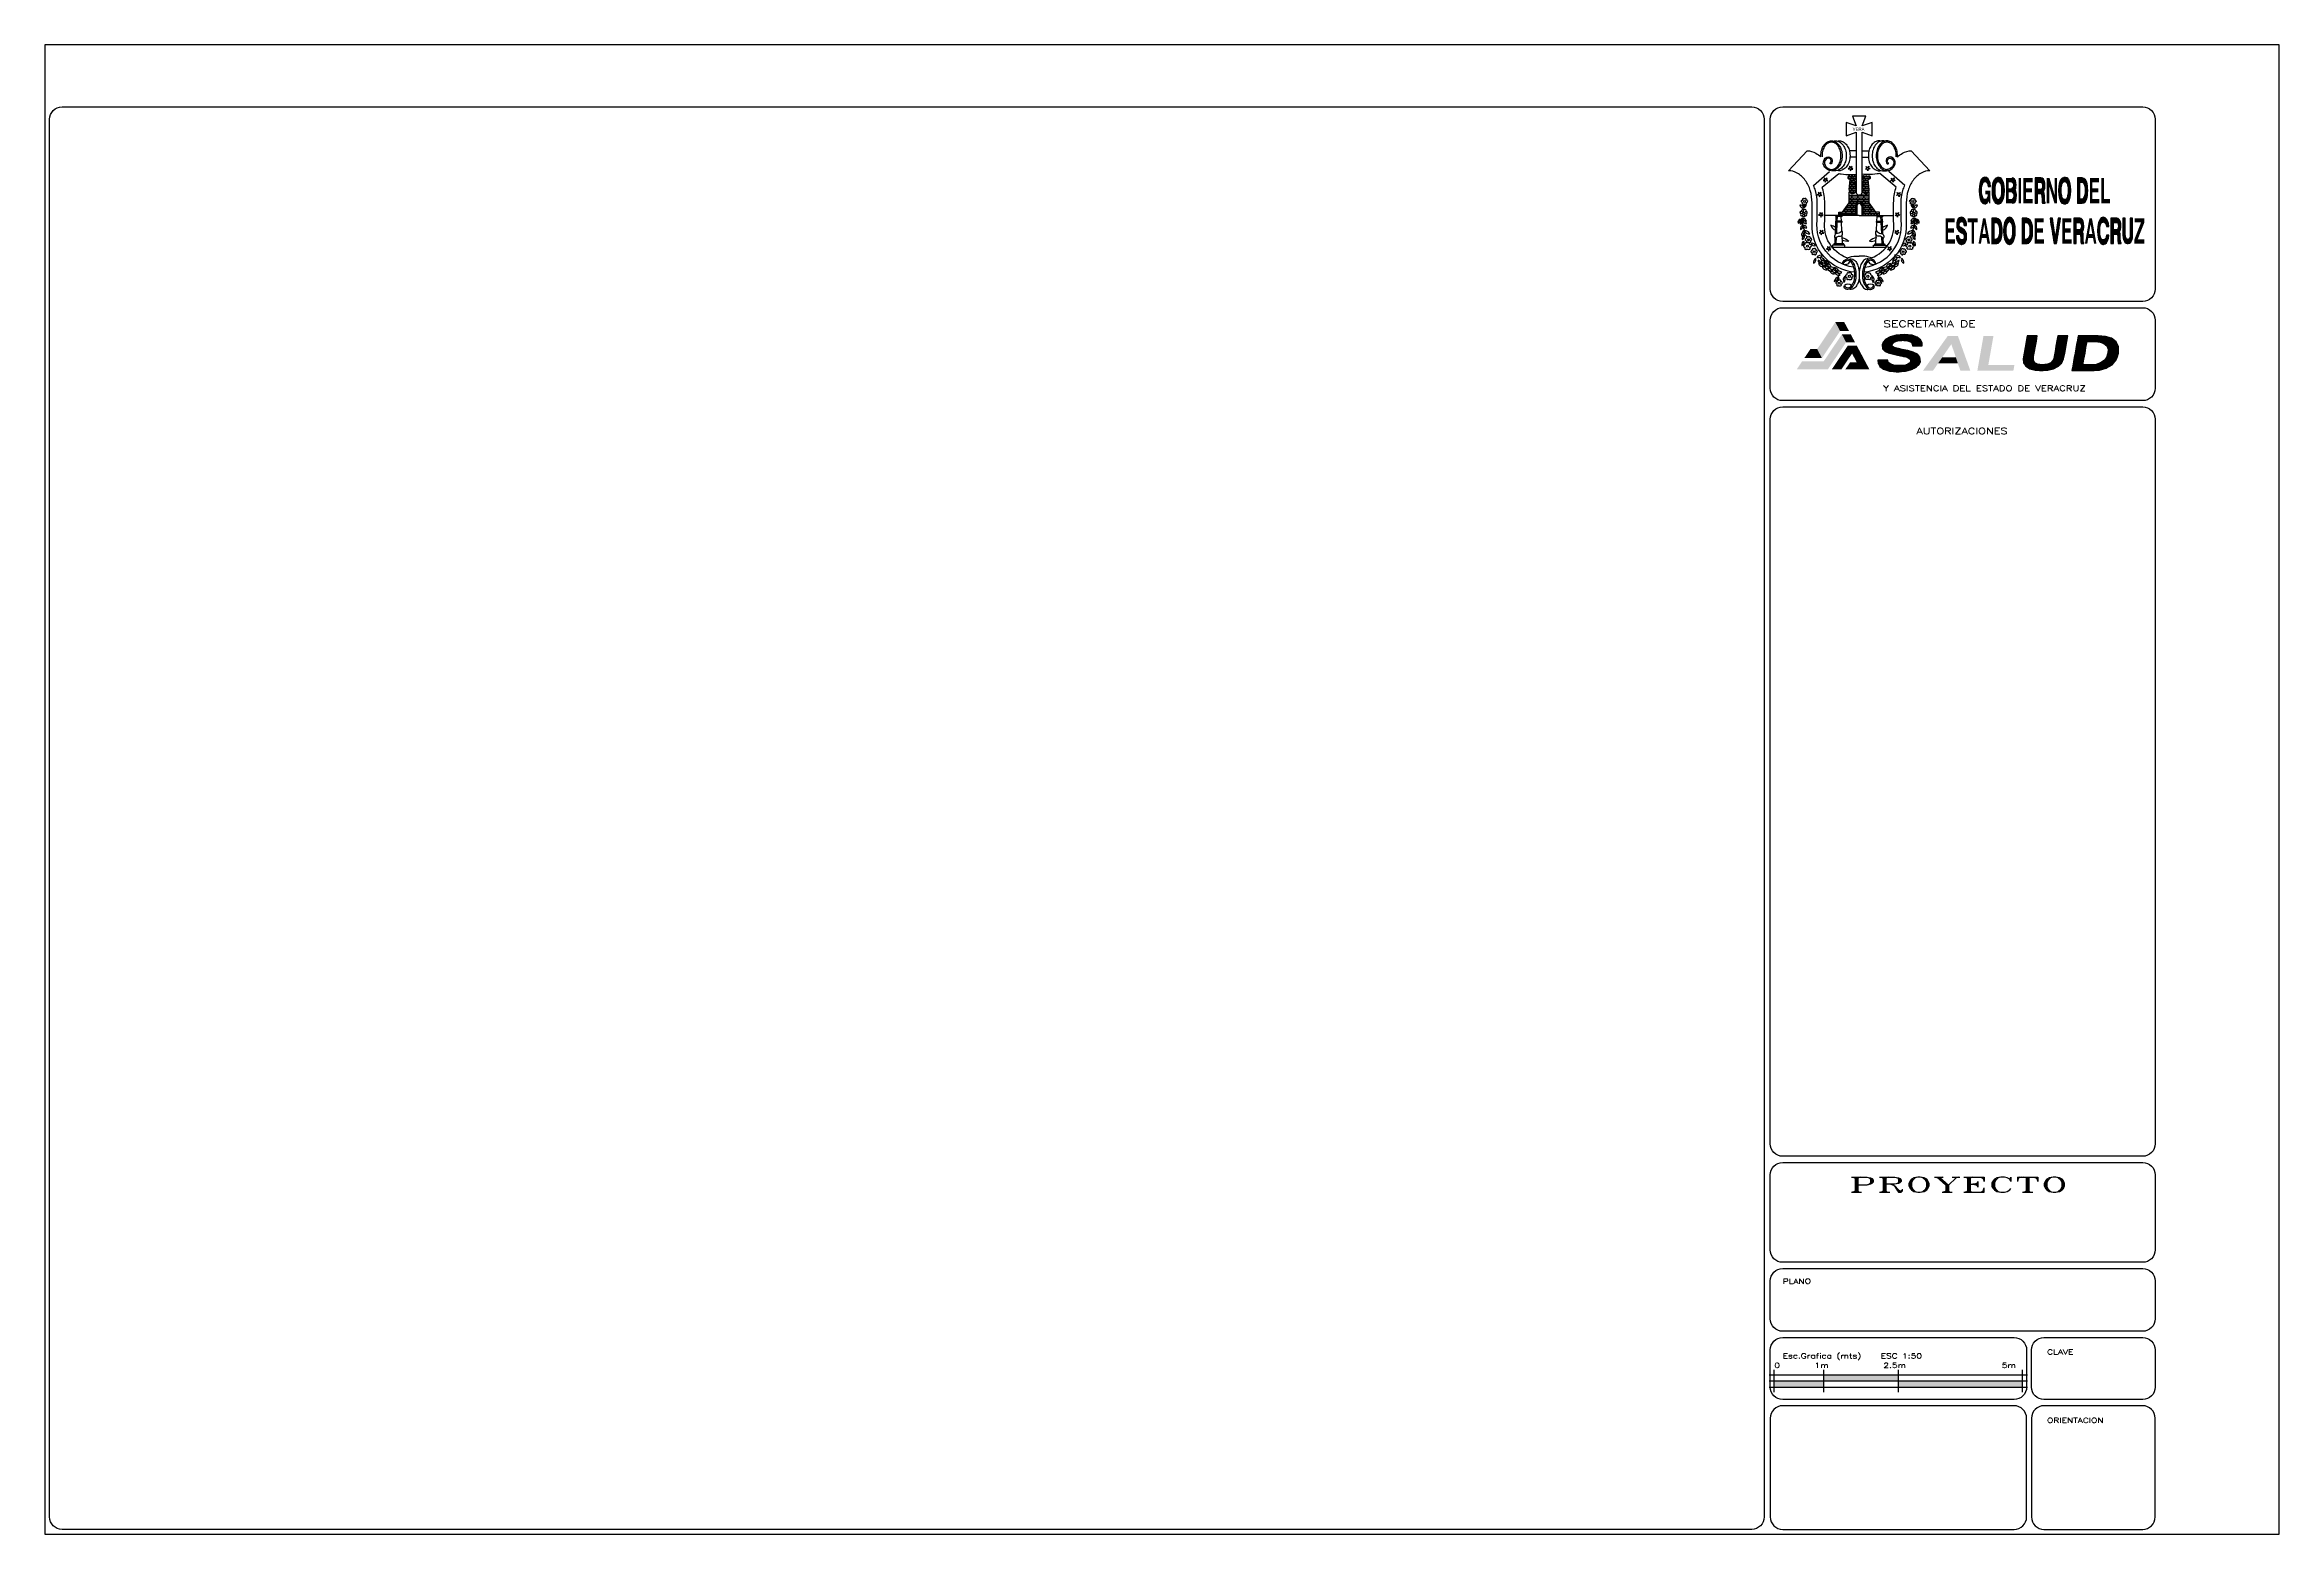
# Model space of a CAD drawing. Extents: x -0.4 to 44.6, y -0.4 to 29.7.
import ezdxf

# ---------------------------------------------------------------- set-up
doc = ezdxf.new("R2010")
doc.units = 0
doc.header["$LTSCALE"] = 0.5
doc.header["$MEASUREMENT"] = 0
doc.layers.get('0').update_dxf_attribs({"linetype": 'CONTINUOUS'})
doc.layers.get('DEFPOINTS').update_dxf_attribs({"linetype": 'CONTINUOUS'})
doc.styles.add('ROMANS', font='romans', dxfattribs={"width": 1.333333, "height": 0.1})
doc.styles.add('ROMANT', font='romant')

# ---------------------------------------------------------------- blocks, each defined once
blk = doc.blocks.new('*X62')
at = {"color": 0}
for p, q in [((7.1379, 6.9276), (7.1428, 6.9276)), ((7.1379, 6.9273), (7.1427, 6.9273)), ((7.138, 6.9282), (7.1429, 6.9282)), ((7.138, 6.9279), (7.1429, 6.9279)), ((7.1381, 6.9288), (7.143, 6.9288)), ((7.1381, 6.9285), (7.143, 6.9285)), ((7.1382, 6.9291), (7.1431, 6.9291)), ((7.1383, 6.9297), (7.1432, 6.9297)), ((7.1383, 6.9294), (7.1431, 6.9294)), ((7.1384, 6.9303), (7.1433, 6.9303)), ((7.1384, 6.93), (7.1432, 6.93)), ((7.1385, 6.9309), (7.1434, 6.9309)), ((7.1385, 6.9306), (7.1433, 6.9306)), ((7.1386, 6.9315), (7.1435, 6.9315)), ((7.1386, 6.9312), (7.1434, 6.9312)), ((7.1387, 6.9321), (7.1436, 6.9321)), ((7.1387, 6.9318), (7.1436, 6.9318)), ((7.1388, 6.9327), (7.1437, 6.9327)), ((7.1388, 6.9324), (7.1437, 6.9324)), ((7.1389, 6.933), (7.1438, 6.933)), ((7.139, 6.9336), (7.1439, 6.9336)), ((7.139, 6.9333), (7.1438, 6.9333)), ((7.1391, 6.9342), (7.144, 6.9342)), ((7.1391, 6.9339), (7.1439, 6.9339)), ((7.1392, 6.9348), (7.1441, 6.9348)), ((7.1392, 6.9345), (7.144, 6.9345)), ((7.1393, 6.9354), (7.1442, 6.9354)), ((7.1393, 6.9351), (7.1441, 6.9351)), ((7.1394, 6.936), (7.1443, 6.936)), ((7.1394, 6.9357), (7.1442, 6.9357)), ((7.1395, 6.9363), (7.1443, 6.9363)), ((7.1528, 6.9276), (7.1577, 6.9276)), ((7.1528, 6.9273), (7.1576, 6.9273)), ((7.1529, 6.9282), (7.1578, 6.9282)), ((7.1529, 6.9279), (7.1577, 6.9279)), ((7.153, 6.9288), (7.1579, 6.9288)), ((7.153, 6.9285), (7.1578, 6.9285)), ((7.1531, 6.9294), (7.158, 6.9294)), ((7.1531, 6.9291), (7.158, 6.9291)), ((7.1532, 6.93), (7.1581, 6.93)), ((7.1532, 6.9297), (7.1581, 6.9297)), ((7.1533, 6.9306), (7.1582, 6.9306)), ((7.1533, 6.9303), (7.1582, 6.9303)), ((7.1534, 6.9309), (7.1583, 6.9309)), ((7.1535, 6.9315), (7.1584, 6.9315)), ((7.1535, 6.9312), (7.1583, 6.9312)), ((7.1536, 6.9321), (7.1585, 6.9321)), ((7.1536, 6.9318), (7.1584, 6.9318)), ((7.1537, 6.9327), (7.1586, 6.9327)), ((7.1537, 6.9324), (7.1585, 6.9324)), ((7.1538, 6.9333), (7.1587, 6.9333)), ((7.1538, 6.933), (7.1586, 6.933)), ((7.1539, 6.9339), (7.1588, 6.9339)), ((7.1539, 6.9336), (7.1587, 6.9336)), ((7.154, 6.9345), (7.1589, 6.9345)), ((7.154, 6.9342), (7.1588, 6.9342)), ((7.1541, 6.9351), (7.159, 6.9351)), ((7.1541, 6.9348), (7.159, 6.9348)), ((7.1542, 6.9357), (7.1591, 6.9357)), ((7.1542, 6.9354), (7.1591, 6.9354)), ((7.1543, 6.9363), (7.1592, 6.9363)), ((7.1543, 6.936), (7.1592, 6.936)), ((7.1375, 6.9252), (7.1425, 6.9252)), ((7.1375, 6.9249), (7.1425, 6.9249)), ((7.1375, 6.9246), (7.1425, 6.9246)), ((7.1376, 6.9258), (7.1425, 6.9258)), ((7.1376, 6.9255), (7.1425, 6.9255)), ((7.1376, 6.9243), (7.1426, 6.9243)), ((7.1376, 6.924), (7.1427, 6.924)), ((7.1376, 6.9237), (7.1429, 6.9237)), ((7.1376, 6.9234), (7.1431, 6.9234)), ((7.1377, 6.9264), (7.1426, 6.9264)), ((7.1377, 6.9261), (7.1425, 6.9261)), ((7.1377, 6.9231), (7.1435, 6.9231)), ((7.1378, 6.927), (7.1427, 6.927)), ((7.1378, 6.9267), (7.1426, 6.9267)), ((7.1379, 6.9228), (7.144, 6.9228)), ((7.1381, 6.9225), (7.1448, 6.9225)), ((7.1384, 6.9222), (7.1554, 6.9222)), ((7.1386, 6.9219), (7.155, 6.9219)), ((7.1388, 6.9216), (7.1547, 6.9216)), ((7.1393, 6.9213), (7.1541, 6.9213)), ((7.1398, 6.921), (7.1535, 6.921)), ((7.1402, 6.9207), (7.153, 6.9207)), ((7.1407, 6.9204), (7.1524, 6.9204)), ((7.1418, 6.9201), (7.1512, 6.9201)), ((7.1429, 6.9198), (7.15, 6.9198)), ((7.1454, 6.9195), (7.1473, 6.9195)), ((7.1489, 6.9225), (7.1557, 6.9225)), ((7.1499, 6.9228), (7.156, 6.9228)), ((7.1505, 6.9231), (7.1563, 6.9231)), ((7.151, 6.9234), (7.1565, 6.9234)), ((7.1513, 6.9237), (7.1566, 6.9237)), ((7.1516, 6.924), (7.1568, 6.924)), ((7.1519, 6.9243), (7.1569, 6.9243)), ((7.152, 6.9246), (7.157, 6.9246)), ((7.1522, 6.9249), (7.1571, 6.9249)), ((7.1523, 6.9252), (7.1573, 6.9252)), ((7.1524, 6.9255), (7.1573, 6.9255)), ((7.1525, 6.9261), (7.1574, 6.9261)), ((7.1525, 6.9258), (7.1574, 6.9258)), ((7.1526, 6.9264), (7.1575, 6.9264)), ((7.1527, 6.927), (7.1576, 6.927)), ((7.1527, 6.9267), (7.1575, 6.9267))]:
    blk.add_line(p, q, dxfattribs=at)
blk = doc.blocks.new('*X63')
at = {"color": 0}
for p, q in [((7.0686, 6.9321), (7.0735, 6.9321)), ((7.0686, 6.9318), (7.0735, 6.9318)), ((7.0687, 6.9315), (7.0735, 6.9315)), ((7.0687, 6.9312), (7.0737, 6.9312)), ((7.0687, 6.9309), (7.0741, 6.9309)), ((7.0688, 6.9324), (7.0736, 6.9324)), ((7.0688, 6.9306), (7.0749, 6.9306)), ((7.0688, 6.9303), (7.076, 6.9303)), ((7.0689, 6.9327), (7.0738, 6.9327)), ((7.069, 6.933), (7.0741, 6.933)), ((7.069, 6.93), (7.0774, 6.93)), ((7.0691, 6.9333), (7.0745, 6.9333)), ((7.0693, 6.9297), (7.0788, 6.9297)), ((7.0694, 6.9336), (7.0752, 6.9336)), ((7.0696, 6.9294), (7.0802, 6.9294)), ((7.0697, 6.9339), (7.0761, 6.9339)), ((7.0699, 6.9342), (7.0783, 6.9342)), ((7.0699, 6.9291), (7.0815, 6.9291)), ((7.0702, 6.9345), (7.0873, 6.9345)), ((7.0702, 6.9288), (7.0826, 6.9288)), ((7.0705, 6.9348), (7.087, 6.9348)), ((7.0709, 6.9285), (7.0837, 6.9285)), ((7.0711, 6.9351), (7.0866, 6.9351)), ((7.0716, 6.9354), (7.0862, 6.9354)), ((7.0716, 6.9282), (7.0843, 6.9282)), ((7.0721, 6.9357), (7.0859, 6.9357)), ((7.0724, 6.9279), (7.0849, 6.9279)), ((7.0728, 6.936), (7.0851, 6.936)), ((7.0736, 6.9276), (7.0856, 6.9276)), ((7.0739, 6.9363), (7.0843, 6.9363)), ((7.0748, 6.9273), (7.086, 6.9273)), ((7.075, 6.9366), (7.0834, 6.9366)), ((7.0774, 6.9369), (7.081, 6.9369)), ((7.0793, 6.9342), (7.0876, 6.9342)), ((7.0814, 6.9339), (7.0877, 6.9339)), ((7.0821, 6.9336), (7.0879, 6.9336)), ((7.0826, 6.9333), (7.088, 6.9333)), ((7.0829, 6.933), (7.0882, 6.933)), ((7.0832, 6.9327), (7.0882, 6.9327)), ((7.0833, 6.9324), (7.0882, 6.9324)), ((7.0834, 6.9321), (7.0882, 6.9321)), ((7.0834, 6.9318), (7.0883, 6.9318)), ((7.0665, 6.9243), (7.0714, 6.9243)), ((7.0666, 6.924), (7.0714, 6.924)), ((7.0666, 6.9237), (7.0716, 6.9237)), ((7.0666, 6.9234), (7.0718, 6.9234)), ((7.0666, 6.9231), (7.0721, 6.9231)), ((7.0668, 6.9228), (7.0725, 6.9228)), ((7.067, 6.9225), (7.0731, 6.9225)), ((7.0671, 6.9222), (7.074, 6.9222)), ((7.0673, 6.9219), (7.0766, 6.9219)), ((7.0675, 6.9216), (7.0858, 6.9216)), ((7.0678, 6.9213), (7.0855, 6.9213)), ((7.0682, 6.921), (7.0851, 6.921)), ((7.0686, 6.9207), (7.0845, 6.9207)), ((7.069, 6.9204), (7.0839, 6.9204)), ((7.0695, 6.9201), (7.0834, 6.9201)), ((7.0704, 6.9198), (7.0825, 6.9198)), ((7.0713, 6.9195), (7.0813, 6.9195)), ((7.0722, 6.9192), (7.0801, 6.9192)), ((7.0754, 6.9189), (7.0769, 6.9189)), ((7.0762, 6.927), (7.0862, 6.927)), ((7.0767, 6.9219), (7.0861, 6.9219)), ((7.0776, 6.9267), (7.0865, 6.9267)), ((7.079, 6.9264), (7.0867, 6.9264)), ((7.0801, 6.9222), (7.0864, 6.9222)), ((7.0802, 6.9261), (7.087, 6.9261)), ((7.081, 6.9225), (7.0867, 6.9225)), ((7.0811, 6.9258), (7.0871, 6.9258)), ((7.0816, 6.9228), (7.0869, 6.9228)), ((7.0817, 6.9255), (7.0871, 6.9255)), ((7.082, 6.9252), (7.0872, 6.9252)), ((7.082, 6.9231), (7.087, 6.9231)), ((7.0822, 6.9234), (7.0871, 6.9234)), ((7.0823, 6.9249), (7.0872, 6.9249)), ((7.0824, 6.9246), (7.0872, 6.9246)), ((7.0824, 6.9243), (7.0873, 6.9243)), ((7.0824, 6.924), (7.0873, 6.924)), ((7.0824, 6.9237), (7.0873, 6.9237))]:
    blk.add_line(p, q, dxfattribs=at)
blk = doc.blocks.new('*X64')
at = {"color": 0}
for p, q in [((7.1627, 6.9273), (7.1676, 6.9273)), ((7.1628, 6.9279), (7.1677, 6.9279)), ((7.1628, 6.9276), (7.1676, 6.9276)), ((7.1629, 6.9285), (7.1678, 6.9285)), ((7.1629, 6.9282), (7.1677, 6.9282)), ((7.163, 6.9291), (7.1679, 6.9291)), ((7.163, 6.9288), (7.1678, 6.9288)), ((7.1631, 6.9297), (7.168, 6.9297)), ((7.1631, 6.9294), (7.1679, 6.9294)), ((7.1632, 6.9303), (7.1681, 6.9303)), ((7.1632, 6.93), (7.168, 6.93)), ((7.1633, 6.9309), (7.1682, 6.9309)), ((7.1633, 6.9306), (7.1681, 6.9306)), ((7.1634, 6.9315), (7.1683, 6.9315)), ((7.1634, 6.9312), (7.1682, 6.9312)), ((7.1635, 6.9321), (7.1684, 6.9321)), ((7.1635, 6.9318), (7.1684, 6.9318)), ((7.1636, 6.9324), (7.1685, 6.9324)), ((7.1637, 6.933), (7.1686, 6.933)), ((7.1637, 6.9327), (7.1685, 6.9327)), ((7.1638, 6.9336), (7.1827, 6.9336)), ((7.1638, 6.9333), (7.1686, 6.9333)), ((7.1639, 6.9342), (7.1819, 6.9342)), ((7.1639, 6.9339), (7.1823, 6.9339)), ((7.164, 6.9348), (7.1811, 6.9348)), ((7.164, 6.9345), (7.1815, 6.9345)), ((7.1641, 6.9354), (7.1799, 6.9354)), ((7.1641, 6.9351), (7.1807, 6.9351)), ((7.1642, 6.936), (7.178, 6.936)), ((7.1642, 6.9357), (7.179, 6.9357)), ((7.1643, 6.9363), (7.1755, 6.9363)), ((7.1751, 6.9333), (7.183, 6.9333)), ((7.176, 6.933), (7.1831, 6.933)), ((7.1768, 6.9327), (7.1833, 6.9327)), ((7.1772, 6.9324), (7.1834, 6.9324)), ((7.1776, 6.9321), (7.1836, 6.9321)), ((7.1779, 6.9318), (7.1837, 6.9318)), ((7.1782, 6.9315), (7.1839, 6.9315)), ((7.1784, 6.9312), (7.184, 6.9312)), ((7.1785, 6.9309), (7.1841, 6.9309)), ((7.1786, 6.9306), (7.1841, 6.9306)), ((7.1787, 6.9273), (7.1839, 6.9273)), ((7.1788, 6.9303), (7.1841, 6.9303)), ((7.1788, 6.9276), (7.184, 6.9276)), ((7.1789, 6.93), (7.1841, 6.93)), ((7.1789, 6.9297), (7.1841, 6.9297)), ((7.1789, 6.9294), (7.1841, 6.9294)), ((7.1789, 6.9291), (7.1841, 6.9291)), ((7.1789, 6.9288), (7.1841, 6.9288)), ((7.1789, 6.9285), (7.1841, 6.9285)), ((7.1789, 6.9282), (7.1841, 6.9282)), ((7.1789, 6.9279), (7.1841, 6.9279)), ((7.1613, 6.9195), (7.1721, 6.9195)), ((7.1614, 6.9201), (7.1761, 6.9201)), ((7.1614, 6.9198), (7.175, 6.9198)), ((7.1615, 6.9207), (7.1781, 6.9207)), ((7.1615, 6.9204), (7.1771, 6.9204)), ((7.1616, 6.9213), (7.1791, 6.9213)), ((7.1616, 6.921), (7.1786, 6.921)), ((7.1617, 6.9219), (7.1802, 6.9219)), ((7.1617, 6.9216), (7.1797, 6.9216)), ((7.1618, 6.9222), (7.1807, 6.9222)), ((7.1619, 6.9228), (7.1668, 6.9228)), ((7.1619, 6.9225), (7.1667, 6.9225)), ((7.162, 6.9234), (7.1669, 6.9234)), ((7.162, 6.9231), (7.1668, 6.9231)), ((7.1621, 6.924), (7.167, 6.924)), ((7.1621, 6.9237), (7.1669, 6.9237)), ((7.1622, 6.9246), (7.1671, 6.9246)), ((7.1622, 6.9243), (7.167, 6.9243)), ((7.1623, 6.9252), (7.1672, 6.9252)), ((7.1623, 6.9249), (7.1671, 6.9249)), ((7.1624, 6.9258), (7.1673, 6.9258)), ((7.1624, 6.9255), (7.1672, 6.9255)), ((7.1625, 6.9264), (7.1674, 6.9264)), ((7.1625, 6.9261), (7.1674, 6.9261)), ((7.1626, 6.9267), (7.1675, 6.9267)), ((7.1627, 6.927), (7.1675, 6.927)), ((7.1732, 6.9225), (7.181, 6.9225)), ((7.1741, 6.9228), (7.1813, 6.9228)), ((7.175, 6.9231), (7.1815, 6.9231)), ((7.1756, 6.9234), (7.1818, 6.9234)), ((7.1761, 6.9237), (7.1821, 6.9237)), ((7.1765, 6.924), (7.1823, 6.924)), ((7.177, 6.9243), (7.1826, 6.9243)), ((7.1772, 6.9246), (7.1828, 6.9246)), ((7.1775, 6.9249), (7.183, 6.9249)), ((7.1777, 6.9252), (7.1831, 6.9252)), ((7.1779, 6.9255), (7.1832, 6.9255)), ((7.1782, 6.9258), (7.1833, 6.9258)), ((7.1783, 6.9261), (7.1834, 6.9261)), ((7.1784, 6.9264), (7.1835, 6.9264)), ((7.1785, 6.9267), (7.1836, 6.9267)), ((7.1786, 6.927), (7.1837, 6.927))]:
    blk.add_line(p, q, dxfattribs=at)
blk = doc.blocks.new('SSA')
blk.add_lwpolyline([(0.0251, 0.00732), (0.02524, 0.00621), (0.02603, 0.00542), (0.02727, 0.00488), (0.02884, 0.00449), (0.03054, 0.00414), (0.03155, 0.00391), (0.03241, 0.00368), (0.03303, 0.00338), (0.03338, 0.00298), (0.03338, 0.00238), (0.03313, 0.00197), (0.03266, 0.00165), (0.03195, 0.00142), (0.03102, 0.0013), (0.0299, 0.00126), (0.02855, 0.00136), (0.02764, 0.00166), (0.02707, 0.00206), (0.02679, 0.0025), (0.02675, 0.00287), (0.0253, 0.00287), (0.02385, 0.00287), (0.02392, 0.00196), (0.02446, 0.00103), (0.02556, 0.00021), (0.02725, -0.00036), (0.02958, -0.00058), (0.03192, -0.00038), (0.03375, 0.00008), (0.03509, 0.00077), (0.03594, 0.00157), (0.03632, 0.00238), (0.03619, 0.0037), (0.03543, 0.0046), (0.03417, 0.00521), (0.03261, 0.00563), (0.03096, 0.006), (0.02988, 0.00622), (0.02903, 0.00642), (0.02844, 0.00664), (0.02807, 0.00692), (0.02801, 0.00731), (0.02821, 0.00775), (0.02866, 0.00812), (0.02934, 0.00841), (0.03021, 0.00859), (0.03127, 0.00866), (0.03259, 0.00854), (0.0334, 0.00821), (0.03382, 0.00779), (0.03396, 0.00739), (0.03397, 0.00708), (0.03543, 0.00708), (0.03689, 0.00708), (0.03685, 0.00792), (0.0364, 0.00878), (0.03542, 0.00957), (0.03387, 0.01013), (0.03157, 0.01035), (0.02926, 0.01017), (0.02748, 0.00968), (0.02623, 0.00898), (0.02545, 0.00816), (0.0251, 0.00735)])
for points in [[(0.07029, 0.00845), (0.07055, 0.00997), (0.06911, 0.00997), (0.06763, 0.00997), (0.06735, 0.00829), (0.06704, 0.0066), (0.06674, 0.00491), (0.06644, 0.00321), (0.06653, 0.00202), (0.06722, 0.00108), (0.06838, 0.00035), (0.06992, -0.00007), (0.07173, -0.00023), (0.07364, -0.00007), (0.07535, 0.00035), (0.07676, 0.00108), (0.07778, 0.00202), (0.07829, 0.00321), (0.07859, 0.00489), (0.07888, 0.00659), (0.07918, 0.00828), (0.07948, 0.00997), (0.07803, 0.00997), (0.07656, 0.00997), (0.07629, 0.00846), (0.07603, 0.00694), (0.07576, 0.00542), (0.07548, 0.0039), (0.07538, 0.00337), (0.07509, 0.00272), (0.07452, 0.00211), (0.07354, 0.00165), (0.07203, 0.00146), (0.07062, 0.00165), (0.06982, 0.00211), (0.06947, 0.00272), (0.06941, 0.00337), (0.06948, 0.0039), (0.06975, 0.00541), (0.07002, 0.00694)], [(0.0823, 0.00869), (0.08207, 0.00743), (0.08185, 0.00616), (0.08163, 0.00488), (0.0814, 0.00361), (0.08118, 0.00233), (0.08095, 0.00106), (0.08072, -0.00023), (0.08217, -0.00023), (0.08364, -0.00023), (0.08511, -0.00023), (0.08658, -0.00023), (0.08878, -0.00005), (0.09076, 0.00051), (0.09245, 0.0015), (0.09369, 0.00294), (0.09403, 0.0039), (0.09439, 0.00487), (0.09439, 0.00583), (0.09438, 0.00679), (0.09364, 0.00824), (0.0923, 0.00924), (0.09051, 0.00979), (0.08838, 0.00997), (0.08693, 0.00997), (0.08546, 0.00997), (0.084, 0.00997), (0.08252, 0.00997)], [(0.08483, 0.00656), (0.08514, 0.00827), (0.08747, 0.00827), (0.08896, 0.00812), (0.0901, 0.00771), (0.0909, 0.00701), (0.09131, 0.00606), (0.09127, 0.00485), (0.09088, 0.00366), (0.09015, 0.00272), (0.08911, 0.00203), (0.08781, 0.00161), (0.08627, 0.00146), (0.08394, 0.00146), (0.08424, 0.00316), (0.08454, 0.00487)]]:
    blk.add_lwpolyline(points, close=True)
for points in [[(0.00748, 0.00346), (0.00609, 0.00608), (0.01281, 0.01137), (0.01142, 0.01399)], [(0.01281, 0.01137), (0.01142, 0.01399), (0.01542, 0.01137), (0.01402, 0.01399)], [(0.00923, 0.00017), (0.008, 0.0025), (0.01456, 0.00808), (0.01333, 0.0104)], [(0.01039, 0.00017), (0.0132, 0.00017), (0.01508, 0.00712), (0.01631, 0.00479)], [(0.01456, 0.00808), (0.01333, 0.0104), (0.01717, 0.00808), (0.01593, 0.0104)], [(0.01508, 0.00712), (0.01631, 0.00479), (0.01768, 0.00712), (0.01769, 0.0022)], [(0.01768, 0.00712), (0.01769, 0.0022), (0.02137, 0.00017), (0.01572, 0.0022)], [(0.0371, -0.00023), (0.04002, -0.00023), (0.04437, 0.00997), (0.04539, 0.00754)], [(0.04437, 0.00997), (0.04539, 0.00754), (0.0473, 0.00997), (0.04803, -0.00023)], [(0.0473, 0.00997), (0.04803, -0.00023), (0.05095, -0.00023)], [(0.05301, -0.00023), (0.05623, 0.00146), (0.05481, 0.00997), (0.05773, 0.00997)], [(0.00012, 0.00017), (0.00168, 0.0025), (0.00923, 0.00017), (0.008, 0.0025)], [(0.00233, 0.00346), (0.0041, 0.00608), (0.00748, 0.00346), (0.00609, 0.00608)], [(0.02137, 0.00017), (0.01572, 0.0022), (0.01436, 0.00017)], [(0.04154, 0.00196), (0.04729, 0.00196), (0.04272, 0.00366), (0.04672, 0.00366)], [(0.06357, -0.00023), (0.06387, 0.00146), (0.05301, -0.00023), (0.05623, 0.00146)]]:
    blk.add_solid(points)
at = {"xscale": 0.6, "yscale": 0.6, "zscale": 0.6}
for name in ['*X63', '*X62', '*X64']:
    blk.add_blockref(name, (-4.21606, -4.15188), dxfattribs=at)
at = {"color": 5, "style": 'ROMANS', "width": 1.333333}
for s, height, p in [('SECRETARIA DE', 0.002, (0.02544, 0.01249)), ('Y ASISTENCIA DEL ESTADO DE VERACRUZ', 0.0016192, (0.02544, -0.0062))]:
    blk.add_text(s, height=height, dxfattribs=at).set_placement(p)
blk = doc.blocks.new('*X55')
at = {"color": 0}
for p, q in [((5.8146, 2.31), (5.8163, 2.31)), ((5.8196, 2.31), (5.8212, 2.31)), ((5.8146, 2.3097), (5.8163, 2.3097)), ((5.8146, 2.3094), (5.8163, 2.3094)), ((5.8146, 2.3091), (5.8163, 2.3091)), ((5.8146, 2.3088), (5.8163, 2.3088)), ((5.8146, 2.3085), (5.8163, 2.3085)), ((5.8146, 2.3082), (5.8163, 2.3082)), ((5.8146, 2.3079), (5.8163, 2.3079)), ((5.8146, 2.3076), (5.8163, 2.3076)), ((5.8146, 2.3073), (5.8163, 2.3073)), ((5.8146, 2.307), (5.8163, 2.307)), ((5.8146, 2.3067), (5.8163, 2.3067)), ((5.8146, 2.3064), (5.8163, 2.3064)), ((5.8146, 2.3061), (5.8163, 2.3061)), ((5.8146, 2.3058), (5.8163, 2.3058)), ((5.8146, 2.3055), (5.8163, 2.3055)), ((5.8146, 2.3052), (5.8163, 2.3052)), ((5.8146, 2.3049), (5.8163, 2.3049)), ((5.8146, 2.3046), (5.8163, 2.3046)), ((5.8146, 2.3043), (5.8163, 2.3043)), ((5.8146, 2.304), (5.8163, 2.304)), ((5.8146, 2.3037), (5.8163, 2.3037)), ((5.8146, 2.3034), (5.8163, 2.3034)), ((5.8146, 2.3031), (5.8163, 2.3031)), ((5.8146, 2.3028), (5.8163, 2.3028)), ((5.8146, 2.3025), (5.8163, 2.3025)), ((5.8146, 2.3022), (5.8163, 2.3022)), ((5.8146, 2.3019), (5.8163, 2.3019)), ((5.8146, 2.3016), (5.8163, 2.3016)), ((5.8146, 2.3013), (5.8163, 2.3013)), ((5.8146, 2.301), (5.8163, 2.301)), ((5.8146, 2.3007), (5.8163, 2.3007)), ((5.8146, 2.3004), (5.8163, 2.3004)), ((5.8146, 2.3001), (5.8163, 2.3001)), ((5.8146, 2.2998), (5.8163, 2.2998)), ((5.8146, 2.2995), (5.8163, 2.2995)), ((5.8146, 2.2992), (5.8163, 2.2992)), ((5.8146, 2.2989), (5.8163, 2.2989)), ((5.8147, 2.2986), (5.8163, 2.2986)), ((5.8147, 2.2983), (5.8163, 2.2983)), ((5.8147, 2.298), (5.8164, 2.298)), ((5.8147, 2.2977), (5.8165, 2.2977)), ((5.8148, 2.2974), (5.8165, 2.2974)), ((5.8148, 2.2971), (5.8166, 2.2971)), ((5.8148, 2.2968), (5.8168, 2.2968)), ((5.8149, 2.2965), (5.8169, 2.2965)), ((5.815, 2.2962), (5.8172, 2.2962)), ((5.8151, 2.2959), (5.8208, 2.2959)), ((5.8152, 2.2956), (5.8207, 2.2956)), ((5.8153, 2.2953), (5.8206, 2.2953)), ((5.8155, 2.295), (5.8204, 2.295)), ((5.8186, 2.2962), (5.8208, 2.2962)), ((5.8189, 2.2965), (5.8209, 2.2965)), ((5.8191, 2.2968), (5.821, 2.2968)), ((5.8192, 2.2971), (5.8211, 2.2971)), ((5.8193, 2.2974), (5.8211, 2.2974)), ((5.8194, 2.2977), (5.8211, 2.2977)), ((5.8195, 2.2986), (5.8212, 2.2986)), ((5.8195, 2.2983), (5.8212, 2.2983)), ((5.8195, 2.298), (5.8211, 2.298)), ((5.8196, 2.3097), (5.8212, 2.3097)), ((5.8196, 2.3094), (5.8212, 2.3094)), ((5.8196, 2.3091), (5.8212, 2.3091)), ((5.8196, 2.3088), (5.8212, 2.3088)), ((5.8196, 2.3085), (5.8212, 2.3085)), ((5.8196, 2.3082), (5.8212, 2.3082)), ((5.8196, 2.3079), (5.8212, 2.3079)), ((5.8196, 2.3076), (5.8212, 2.3076)), ((5.8196, 2.3073), (5.8212, 2.3073)), ((5.8196, 2.307), (5.8212, 2.307)), ((5.8196, 2.3067), (5.8212, 2.3067)), ((5.8196, 2.3064), (5.8212, 2.3064)), ((5.8196, 2.3061), (5.8212, 2.3061)), ((5.8196, 2.3058), (5.8212, 2.3058)), ((5.8196, 2.3055), (5.8212, 2.3055)), ((5.8196, 2.3052), (5.8212, 2.3052)), ((5.8196, 2.3049), (5.8212, 2.3049)), ((5.8196, 2.3046), (5.8212, 2.3046)), ((5.8196, 2.3043), (5.8212, 2.3043)), ((5.8196, 2.304), (5.8212, 2.304)), ((5.8196, 2.3037), (5.8212, 2.3037)), ((5.8196, 2.3034), (5.8212, 2.3034)), ((5.8196, 2.3031), (5.8212, 2.3031)), ((5.8196, 2.3028), (5.8212, 2.3028)), ((5.8196, 2.3025), (5.8212, 2.3025)), ((5.8196, 2.3022), (5.8212, 2.3022)), ((5.8196, 2.3019), (5.8212, 2.3019)), ((5.8196, 2.3016), (5.8212, 2.3016)), ((5.8196, 2.3013), (5.8212, 2.3013)), ((5.8196, 2.301), (5.8212, 2.301)), ((5.8196, 2.3007), (5.8212, 2.3007)), ((5.8196, 2.3004), (5.8212, 2.3004)), ((5.8196, 2.3001), (5.8212, 2.3001)), ((5.8196, 2.2998), (5.8212, 2.2998)), ((5.8196, 2.2995), (5.8212, 2.2995)), ((5.8196, 2.2992), (5.8212, 2.2992)), ((5.8196, 2.2989), (5.8212, 2.2989)), ((5.8156, 2.2947), (5.8202, 2.2947)), ((5.8158, 2.2944), (5.82, 2.2944)), ((5.816, 2.2941), (5.8199, 2.2941)), ((5.8164, 2.2938), (5.8195, 2.2938)), ((5.8167, 2.2935), (5.8191, 2.2935)), ((5.8176, 2.2932), (5.8182, 2.2932))]:
    blk.add_line(p, q, dxfattribs=at)
blk = doc.blocks.new('*X54')
at = {"color": 0}
for p, q in [((5.8066, 2.31), (5.8111, 2.31)), ((5.8066, 2.3097), (5.8117, 2.3097)), ((5.8066, 2.3094), (5.812, 2.3094)), ((5.8066, 2.3091), (5.8123, 2.3091)), ((5.8066, 2.3088), (5.8124, 2.3088)), ((5.8066, 2.3085), (5.8126, 2.3085)), ((5.8066, 2.3082), (5.8127, 2.3082)), ((5.8066, 2.3079), (5.8128, 2.3079)), ((5.8066, 2.3076), (5.8129, 2.3076)), ((5.8066, 2.3073), (5.8082, 2.3073)), ((5.8066, 2.307), (5.8082, 2.307)), ((5.8066, 2.3067), (5.8082, 2.3067)), ((5.8066, 2.3064), (5.8082, 2.3064)), ((5.8066, 2.3061), (5.8082, 2.3061)), ((5.8066, 2.3058), (5.8082, 2.3058)), ((5.8066, 2.3055), (5.8082, 2.3055)), ((5.8066, 2.3052), (5.8082, 2.3052)), ((5.8066, 2.3049), (5.8082, 2.3049)), ((5.8066, 2.3046), (5.8082, 2.3046)), ((5.8066, 2.3043), (5.8082, 2.3043)), ((5.8066, 2.304), (5.8082, 2.304)), ((5.8066, 2.3037), (5.8082, 2.3037)), ((5.8066, 2.3034), (5.8082, 2.3034)), ((5.8066, 2.3031), (5.8082, 2.3031)), ((5.8066, 2.3028), (5.8082, 2.3028)), ((5.8066, 2.3025), (5.8082, 2.3025)), ((5.8066, 2.3022), (5.8129, 2.3022)), ((5.8066, 2.3019), (5.8128, 2.3019)), ((5.8066, 2.3016), (5.8126, 2.3016)), ((5.8066, 2.3013), (5.8125, 2.3013)), ((5.8066, 2.301), (5.8123, 2.301)), ((5.8066, 2.3007), (5.8124, 2.3007)), ((5.8066, 2.3004), (5.8126, 2.3004)), ((5.8066, 2.3001), (5.8127, 2.3001)), ((5.8066, 2.2998), (5.8128, 2.2998)), ((5.8066, 2.2995), (5.8128, 2.2995)), ((5.8066, 2.2992), (5.8082, 2.2992)), ((5.8066, 2.2989), (5.8082, 2.2989)), ((5.8066, 2.2986), (5.8082, 2.2986)), ((5.8066, 2.2983), (5.8082, 2.2983)), ((5.8066, 2.298), (5.8082, 2.298)), ((5.8066, 2.2977), (5.8082, 2.2977)), ((5.8066, 2.2974), (5.8082, 2.2974)), ((5.8066, 2.2971), (5.8082, 2.2971)), ((5.8066, 2.2968), (5.8082, 2.2968)), ((5.8066, 2.2965), (5.8082, 2.2965)), ((5.8066, 2.2962), (5.8082, 2.2962)), ((5.8066, 2.2959), (5.8082, 2.2959)), ((5.8066, 2.2956), (5.8082, 2.2956)), ((5.8066, 2.2953), (5.8082, 2.2953)), ((5.8066, 2.295), (5.8082, 2.295)), ((5.8104, 2.3073), (5.813, 2.3073)), ((5.8106, 2.3025), (5.813, 2.3025)), ((5.8109, 2.2992), (5.8128, 2.2992)), ((5.811, 2.307), (5.8131, 2.307)), ((5.8111, 2.3028), (5.8131, 2.3028)), ((5.8111, 2.2989), (5.8129, 2.2989)), ((5.8111, 2.2986), (5.8129, 2.2986)), ((5.8112, 2.3067), (5.8131, 2.3067)), ((5.8112, 2.2983), (5.8129, 2.2983)), ((5.8112, 2.298), (5.8129, 2.298)), ((5.8112, 2.2977), (5.8129, 2.2977)), ((5.8113, 2.3031), (5.8131, 2.3031)), ((5.8113, 2.2974), (5.8129, 2.2974)), ((5.8113, 2.2971), (5.8129, 2.2971)), ((5.8113, 2.2968), (5.8129, 2.2968)), ((5.8113, 2.2965), (5.8129, 2.2965)), ((5.8113, 2.2962), (5.8129, 2.2962)), ((5.8113, 2.2959), (5.8129, 2.2959)), ((5.8113, 2.2956), (5.8129, 2.2956)), ((5.8113, 2.2953), (5.8129, 2.2953)), ((5.8113, 2.295), (5.8129, 2.295)), ((5.8114, 2.3064), (5.8132, 2.3064)), ((5.8114, 2.3034), (5.8132, 2.3034)), ((5.8115, 2.3061), (5.8132, 2.3061)), ((5.8115, 2.3037), (5.8132, 2.3037)), ((5.8116, 2.3058), (5.8132, 2.3058)), ((5.8116, 2.3055), (5.8132, 2.3055)), ((5.8116, 2.3052), (5.8133, 2.3052)), ((5.8116, 2.3049), (5.8133, 2.3049)), ((5.8116, 2.3046), (5.8133, 2.3046)), ((5.8116, 2.3043), (5.8132, 2.3043)), ((5.8116, 2.304), (5.8132, 2.304)), ((5.8066, 2.2947), (5.8082, 2.2947)), ((5.8066, 2.2944), (5.8082, 2.2944)), ((5.8066, 2.2941), (5.8082, 2.2941)), ((5.8066, 2.2938), (5.8082, 2.2938)), ((5.8066, 2.2935), (5.8082, 2.2935)), ((5.8066, 2.2932), (5.8082, 2.2932)), ((5.8113, 2.2947), (5.813, 2.2947)), ((5.8113, 2.2944), (5.813, 2.2944)), ((5.8114, 2.2941), (5.8131, 2.2941)), ((5.8114, 2.2938), (5.8133, 2.2938)), ((5.8115, 2.2935), (5.8134, 2.2935)), ((5.8115, 2.2932), (5.8134, 2.2932))]:
    blk.add_line(p, q, dxfattribs=at)
blk = doc.blocks.new('*X53')
at = {"color": 0}
for p, q in [((5.7999, 2.31), (5.8031, 2.31)), ((5.8011, 2.3106), (5.802, 2.3106)), ((5.7976, 2.3028), (5.7991, 2.3028)), ((5.7976, 2.3025), (5.7991, 2.3025)), ((5.7976, 2.3022), (5.7991, 2.3022)), ((5.7976, 2.3019), (5.7991, 2.3019)), ((5.7976, 2.3016), (5.7991, 2.3016)), ((5.7976, 2.3013), (5.7991, 2.3013)), ((5.7976, 2.301), (5.7991, 2.301)), ((5.7976, 2.3007), (5.7991, 2.3007)), ((5.7976, 2.3004), (5.7992, 2.3004)), ((5.7977, 2.3046), (5.7993, 2.3046)), ((5.7977, 2.3043), (5.7993, 2.3043)), ((5.7977, 2.304), (5.7993, 2.304)), ((5.7977, 2.3037), (5.7992, 2.3037)), ((5.7977, 2.3034), (5.7992, 2.3034)), ((5.7977, 2.3031), (5.7992, 2.3031)), ((5.7977, 2.3001), (5.7992, 2.3001)), ((5.7977, 2.2998), (5.7992, 2.2998)), ((5.7977, 2.2995), (5.7992, 2.2995)), ((5.7977, 2.2992), (5.7993, 2.2992)), ((5.7977, 2.2989), (5.7993, 2.2989)), ((5.7978, 2.3049), (5.7994, 2.3049)), ((5.7978, 2.2986), (5.7994, 2.2986)), ((5.7978, 2.2983), (5.7994, 2.2983)), ((5.7979, 2.3055), (5.7995, 2.3055)), ((5.7979, 2.3052), (5.7994, 2.3052)), ((5.7979, 2.298), (5.7995, 2.298)), ((5.7979, 2.2977), (5.7996, 2.2977)), ((5.798, 2.3061), (5.7997, 2.3061)), ((5.798, 2.3058), (5.7996, 2.3058)), ((5.798, 2.2974), (5.7997, 2.2974)), ((5.7981, 2.3064), (5.7998, 2.3064)), ((5.7981, 2.2971), (5.7998, 2.2971)), ((5.7981, 2.2968), (5.7999, 2.2968)), ((5.7982, 2.307), (5.8003, 2.307)), ((5.7982, 2.3067), (5.8, 2.3067)), ((5.7982, 2.2965), (5.8001, 2.2965)), ((5.7982, 2.2962), (5.8003, 2.2962)), ((5.7983, 2.3073), (5.8005, 2.3073)), ((5.7984, 2.2959), (5.8046, 2.2959)), ((5.7985, 2.3076), (5.8012, 2.3076)), ((5.7985, 2.2956), (5.8014, 2.2956)), ((5.7986, 2.3079), (5.8044, 2.3079)), ((5.7986, 2.2953), (5.8044, 2.2953)), ((5.7987, 2.3082), (5.8043, 2.3082)), ((5.7987, 2.295), (5.8043, 2.295)), ((5.7988, 2.3085), (5.8042, 2.3085)), ((5.7989, 2.3088), (5.804, 2.3088)), ((5.7991, 2.3091), (5.8038, 2.3091)), ((5.7994, 2.3094), (5.8036, 2.3094)), ((5.7996, 2.3097), (5.8034, 2.3097)), ((5.8017, 2.2956), (5.8045, 2.2956)), ((5.8019, 2.3076), (5.8045, 2.3076)), ((5.8025, 2.3073), (5.8046, 2.3073)), ((5.8027, 2.2962), (5.8047, 2.2962)), ((5.8028, 2.307), (5.8047, 2.307)), ((5.8029, 2.3067), (5.8048, 2.3067)), ((5.8029, 2.2965), (5.8048, 2.2965)), ((5.8031, 2.3064), (5.8049, 2.3064)), ((5.8031, 2.2968), (5.8049, 2.2968)), ((5.8032, 2.3061), (5.8049, 2.3061)), ((5.8032, 2.2971), (5.8049, 2.2971)), ((5.8033, 2.3058), (5.805, 2.3058)), ((5.8033, 2.2974), (5.805, 2.2974)), ((5.8034, 2.3055), (5.805, 2.3055)), ((5.8034, 2.2977), (5.805, 2.2977)), ((5.8035, 2.3052), (5.8051, 2.3052)), ((5.8035, 2.298), (5.8051, 2.298)), ((5.8036, 2.3049), (5.8051, 2.3049)), ((5.8036, 2.3046), (5.8052, 2.3046)), ((5.8036, 2.2986), (5.8052, 2.2986)), ((5.8036, 2.2983), (5.8051, 2.2983)), ((5.7988, 2.2947), (5.8041, 2.2947)), ((5.799, 2.2944), (5.8039, 2.2944)), ((5.7992, 2.2941), (5.8038, 2.2941)), ((5.7994, 2.2938), (5.8036, 2.2938)), ((5.7997, 2.2935), (5.8033, 2.2935)), ((5.8, 2.2932), (5.803, 2.2932)), ((5.8004, 2.2929), (5.8027, 2.2929)), ((5.8013, 2.2926), (5.8017, 2.2926))]:
    blk.add_line(p, q, dxfattribs=at)
blk = doc.blocks.new('*X52')
at = {"color": 0}
for p, q in [((5.7817, 2.31), (5.7862, 2.31)), ((5.7817, 2.3097), (5.7868, 2.3097)), ((5.7817, 2.3094), (5.7871, 2.3094)), ((5.7817, 2.3091), (5.7874, 2.3091)), ((5.7817, 2.3088), (5.7875, 2.3088)), ((5.7817, 2.3085), (5.7877, 2.3085)), ((5.7817, 2.3082), (5.7878, 2.3082)), ((5.7817, 2.3079), (5.7879, 2.3079)), ((5.7817, 2.3076), (5.788, 2.3076)), ((5.7817, 2.3073), (5.7833, 2.3073)), ((5.7817, 2.307), (5.7833, 2.307)), ((5.7817, 2.3067), (5.7833, 2.3067)), ((5.7817, 2.3064), (5.7833, 2.3064)), ((5.7817, 2.3061), (5.7833, 2.3061)), ((5.7817, 2.3058), (5.7833, 2.3058)), ((5.7817, 2.3055), (5.7833, 2.3055)), ((5.7817, 2.3052), (5.7833, 2.3052)), ((5.7817, 2.3049), (5.7833, 2.3049)), ((5.7817, 2.3046), (5.7833, 2.3046)), ((5.7817, 2.3043), (5.7833, 2.3043)), ((5.7817, 2.304), (5.7833, 2.304)), ((5.7817, 2.3037), (5.7833, 2.3037)), ((5.7817, 2.3034), (5.7833, 2.3034)), ((5.7817, 2.3031), (5.7833, 2.3031)), ((5.7817, 2.3028), (5.7833, 2.3028)), ((5.7817, 2.3025), (5.7833, 2.3025)), ((5.7817, 2.3022), (5.788, 2.3022)), ((5.7817, 2.3019), (5.7879, 2.3019)), ((5.7817, 2.3016), (5.7877, 2.3016)), ((5.7817, 2.3013), (5.7876, 2.3013)), ((5.7817, 2.301), (5.7874, 2.301)), ((5.7817, 2.3007), (5.7875, 2.3007)), ((5.7817, 2.3004), (5.7876, 2.3004)), ((5.7817, 2.3001), (5.7878, 2.3001)), ((5.7817, 2.2998), (5.7878, 2.2998)), ((5.7817, 2.2995), (5.7879, 2.2995)), ((5.7817, 2.2992), (5.7833, 2.2992)), ((5.7817, 2.2989), (5.7833, 2.2989)), ((5.7817, 2.2986), (5.7833, 2.2986)), ((5.7817, 2.2983), (5.7833, 2.2983)), ((5.7817, 2.298), (5.7833, 2.298)), ((5.7817, 2.2977), (5.7833, 2.2977)), ((5.7817, 2.2974), (5.7833, 2.2974)), ((5.7817, 2.2971), (5.7833, 2.2971)), ((5.7817, 2.2968), (5.7833, 2.2968)), ((5.7817, 2.2965), (5.7833, 2.2965)), ((5.7817, 2.2962), (5.7833, 2.2962)), ((5.7817, 2.2959), (5.7833, 2.2959)), ((5.7817, 2.2956), (5.7833, 2.2956)), ((5.7817, 2.2953), (5.7833, 2.2953)), ((5.7817, 2.295), (5.7833, 2.295)), ((5.7855, 2.3073), (5.7881, 2.3073)), ((5.7857, 2.3025), (5.7881, 2.3025)), ((5.786, 2.2992), (5.7879, 2.2992)), ((5.7861, 2.307), (5.7882, 2.307)), ((5.7862, 2.3028), (5.7882, 2.3028)), ((5.7862, 2.2989), (5.788, 2.2989)), ((5.7862, 2.2986), (5.788, 2.2986)), ((5.7863, 2.3067), (5.7882, 2.3067)), ((5.7863, 2.2983), (5.788, 2.2983)), ((5.7863, 2.298), (5.788, 2.298)), ((5.7863, 2.2977), (5.788, 2.2977)), ((5.7864, 2.3031), (5.7882, 2.3031)), ((5.7864, 2.2974), (5.788, 2.2974)), ((5.7864, 2.2971), (5.788, 2.2971)), ((5.7864, 2.2968), (5.788, 2.2968)), ((5.7864, 2.2965), (5.788, 2.2965)), ((5.7864, 2.2962), (5.788, 2.2962)), ((5.7864, 2.2959), (5.788, 2.2959)), ((5.7864, 2.2956), (5.788, 2.2956)), ((5.7864, 2.2953), (5.788, 2.2953)), ((5.7864, 2.295), (5.788, 2.295)), ((5.7865, 2.3064), (5.7883, 2.3064)), ((5.7865, 2.3034), (5.7883, 2.3034)), ((5.7866, 2.3061), (5.7883, 2.3061)), ((5.7866, 2.3037), (5.7883, 2.3037)), ((5.7867, 2.3058), (5.7883, 2.3058)), ((5.7867, 2.3055), (5.7883, 2.3055)), ((5.7867, 2.3052), (5.7883, 2.3052)), ((5.7867, 2.3049), (5.7884, 2.3049)), ((5.7867, 2.3046), (5.7884, 2.3046)), ((5.7867, 2.3043), (5.7883, 2.3043)), ((5.7867, 2.304), (5.7883, 2.304)), ((5.7817, 2.2947), (5.7833, 2.2947)), ((5.7817, 2.2944), (5.7833, 2.2944)), ((5.7817, 2.2941), (5.7833, 2.2941)), ((5.7817, 2.2938), (5.7833, 2.2938)), ((5.7817, 2.2935), (5.7833, 2.2935)), ((5.7817, 2.2932), (5.7833, 2.2932)), ((5.7864, 2.2947), (5.7881, 2.2947)), ((5.7864, 2.2944), (5.7881, 2.2944)), ((5.7865, 2.2941), (5.7882, 2.2941)), ((5.7865, 2.2938), (5.7884, 2.2938)), ((5.7866, 2.2935), (5.7885, 2.2935)), ((5.7866, 2.2932), (5.7885, 2.2932))]:
    blk.add_line(p, q, dxfattribs=at)
blk = doc.blocks.new('*X51')
at = {"color": 0}
for p, q in [((5.7658, 2.31), (5.7674, 2.31)), ((5.7712, 2.31), (5.7728, 2.31)), ((5.7658, 2.3097), (5.7674, 2.3097)), ((5.7658, 2.3094), (5.7675, 2.3094)), ((5.7659, 2.3091), (5.7675, 2.3091)), ((5.7659, 2.3088), (5.7675, 2.3088)), ((5.766, 2.3085), (5.7676, 2.3085)), ((5.766, 2.3082), (5.7676, 2.3082)), ((5.7661, 2.3079), (5.7677, 2.3079)), ((5.7661, 2.3076), (5.7677, 2.3076)), ((5.7662, 2.3073), (5.7678, 2.3073)), ((5.7662, 2.307), (5.7678, 2.307)), ((5.7663, 2.3067), (5.7679, 2.3067)), ((5.7663, 2.3064), (5.7679, 2.3064)), ((5.7664, 2.3061), (5.768, 2.3061)), ((5.7664, 2.3058), (5.768, 2.3058)), ((5.7665, 2.3055), (5.7681, 2.3055)), ((5.7665, 2.3052), (5.7681, 2.3052)), ((5.7666, 2.3049), (5.7681, 2.3049)), ((5.7666, 2.3046), (5.7682, 2.3046)), ((5.7667, 2.3043), (5.7682, 2.3043)), ((5.7667, 2.304), (5.7683, 2.304)), ((5.7668, 2.3037), (5.7683, 2.3037)), ((5.7668, 2.3034), (5.7684, 2.3034)), ((5.7669, 2.3031), (5.7684, 2.3031)), ((5.7669, 2.3028), (5.7685, 2.3028)), ((5.767, 2.3025), (5.7685, 2.3025)), ((5.767, 2.3022), (5.7686, 2.3022)), ((5.7671, 2.3019), (5.7686, 2.3019)), ((5.7671, 2.3016), (5.7686, 2.3016)), ((5.7671, 2.3013), (5.7687, 2.3013)), ((5.7672, 2.301), (5.7687, 2.301)), ((5.7672, 2.3007), (5.7688, 2.3007)), ((5.7673, 2.3004), (5.7688, 2.3004)), ((5.7673, 2.3001), (5.7689, 2.3001)), ((5.7674, 2.2998), (5.7689, 2.2998)), ((5.7674, 2.2995), (5.769, 2.2995)), ((5.7675, 2.2992), (5.769, 2.2992)), ((5.7675, 2.2989), (5.7691, 2.2989)), ((5.7676, 2.2986), (5.7691, 2.2986)), ((5.7676, 2.2983), (5.7691, 2.2983)), ((5.7677, 2.298), (5.7692, 2.298)), ((5.7677, 2.2977), (5.7692, 2.2977)), ((5.7678, 2.2974), (5.7708, 2.2974)), ((5.7678, 2.2971), (5.7707, 2.2971)), ((5.7679, 2.2968), (5.7707, 2.2968)), ((5.7679, 2.2965), (5.7706, 2.2965)), ((5.768, 2.2962), (5.7706, 2.2962)), ((5.768, 2.2959), (5.7705, 2.2959)), ((5.7681, 2.2956), (5.7705, 2.2956)), ((5.7681, 2.2953), (5.7704, 2.2953)), ((5.7682, 2.295), (5.7704, 2.295)), ((5.7693, 2.2977), (5.7708, 2.2977)), ((5.7694, 2.2983), (5.7709, 2.2983)), ((5.7694, 2.298), (5.7709, 2.298)), ((5.7695, 2.2989), (5.771, 2.2989)), ((5.7695, 2.2986), (5.771, 2.2986)), ((5.7696, 2.2998), (5.7712, 2.2998)), ((5.7696, 2.2995), (5.7711, 2.2995)), ((5.7696, 2.2992), (5.7711, 2.2992)), ((5.7697, 2.3004), (5.7713, 2.3004)), ((5.7697, 2.3001), (5.7712, 2.3001)), ((5.7698, 2.301), (5.7714, 2.301)), ((5.7698, 2.3007), (5.7713, 2.3007)), ((5.7699, 2.3016), (5.7714, 2.3016)), ((5.7699, 2.3013), (5.7714, 2.3013)), ((5.77, 2.3022), (5.7715, 2.3022)), ((5.77, 2.3019), (5.7715, 2.3019)), ((5.7701, 2.3031), (5.7717, 2.3031)), ((5.7701, 2.3028), (5.7716, 2.3028)), ((5.7701, 2.3025), (5.7716, 2.3025)), ((5.7702, 2.3037), (5.7718, 2.3037)), ((5.7702, 2.3034), (5.7717, 2.3034)), ((5.7703, 2.3043), (5.7719, 2.3043)), ((5.7703, 2.304), (5.7718, 2.304)), ((5.7704, 2.3049), (5.772, 2.3049)), ((5.7704, 2.3046), (5.7719, 2.3046)), ((5.7705, 2.3055), (5.7721, 2.3055)), ((5.7705, 2.3052), (5.772, 2.3052)), ((5.7706, 2.3064), (5.7722, 2.3064)), ((5.7706, 2.3061), (5.7722, 2.3061)), ((5.7706, 2.3058), (5.7721, 2.3058)), ((5.7707, 2.307), (5.7723, 2.307)), ((5.7707, 2.3067), (5.7723, 2.3067)), ((5.7708, 2.3076), (5.7724, 2.3076)), ((5.7708, 2.3073), (5.7724, 2.3073)), ((5.7709, 2.3082), (5.7725, 2.3082)), ((5.7709, 2.3079), (5.7725, 2.3079)), ((5.771, 2.3088), (5.7726, 2.3088)), ((5.771, 2.3085), (5.7726, 2.3085)), ((5.7711, 2.3097), (5.7727, 2.3097)), ((5.7711, 2.3094), (5.7727, 2.3094)), ((5.7711, 2.3091), (5.7727, 2.3091)), ((5.7682, 2.2947), (5.7703, 2.2947)), ((5.7683, 2.2944), (5.7703, 2.2944)), ((5.7683, 2.2941), (5.7702, 2.2941)), ((5.7684, 2.2938), (5.7702, 2.2938)), ((5.7684, 2.2935), (5.7701, 2.2935)), ((5.7685, 2.2932), (5.7701, 2.2932))]:
    blk.add_line(p, q, dxfattribs=at)
blk = doc.blocks.new('*X50')
at = {"color": 0}
for p, q in [((5.7469, 2.31), (5.7507, 2.31)), ((5.7469, 2.3097), (5.7515, 2.3097)), ((5.7469, 2.3094), (5.7519, 2.3094)), ((5.7469, 2.3091), (5.7522, 2.3091)), ((5.7469, 2.3088), (5.7525, 2.3088)), ((5.7469, 2.3085), (5.7526, 2.3085)), ((5.7469, 2.3082), (5.7528, 2.3082)), ((5.7469, 2.3079), (5.753, 2.3079)), ((5.7469, 2.3076), (5.7531, 2.3076)), ((5.7469, 2.3073), (5.7486, 2.3073)), ((5.7469, 2.307), (5.7486, 2.307)), ((5.7469, 2.3067), (5.7486, 2.3067)), ((5.7469, 2.3064), (5.7486, 2.3064)), ((5.7469, 2.3061), (5.7486, 2.3061)), ((5.7469, 2.3058), (5.7486, 2.3058)), ((5.7469, 2.3055), (5.7486, 2.3055)), ((5.7469, 2.3052), (5.7486, 2.3052)), ((5.7469, 2.3049), (5.7486, 2.3049)), ((5.7469, 2.3046), (5.7486, 2.3046)), ((5.7469, 2.3043), (5.7486, 2.3043)), ((5.7469, 2.304), (5.7486, 2.304)), ((5.7469, 2.3037), (5.7486, 2.3037)), ((5.7469, 2.3034), (5.7486, 2.3034)), ((5.7469, 2.3031), (5.7486, 2.3031)), ((5.7469, 2.3028), (5.7486, 2.3028)), ((5.7469, 2.3025), (5.7486, 2.3025)), ((5.7469, 2.3022), (5.7486, 2.3022)), ((5.7469, 2.3019), (5.7486, 2.3019)), ((5.7469, 2.3016), (5.7486, 2.3016)), ((5.7469, 2.3013), (5.7486, 2.3013)), ((5.7469, 2.301), (5.7486, 2.301)), ((5.7469, 2.3007), (5.7486, 2.3007)), ((5.7469, 2.3004), (5.7486, 2.3004)), ((5.7469, 2.3001), (5.7486, 2.3001)), ((5.7469, 2.2998), (5.7486, 2.2998)), ((5.7469, 2.2995), (5.7486, 2.2995)), ((5.7469, 2.2992), (5.7486, 2.2992)), ((5.7469, 2.2989), (5.7486, 2.2989)), ((5.7469, 2.2986), (5.7486, 2.2986)), ((5.7469, 2.2983), (5.7486, 2.2983)), ((5.7469, 2.298), (5.7486, 2.298)), ((5.7469, 2.2977), (5.7486, 2.2977)), ((5.7469, 2.2974), (5.7486, 2.2974)), ((5.7469, 2.2971), (5.7486, 2.2971)), ((5.7469, 2.2968), (5.7486, 2.2968)), ((5.7469, 2.2965), (5.7486, 2.2965)), ((5.7469, 2.2962), (5.7486, 2.2962)), ((5.7469, 2.2959), (5.7532, 2.2959)), ((5.7469, 2.2956), (5.7531, 2.2956)), ((5.7469, 2.2953), (5.7529, 2.2953)), ((5.7469, 2.295), (5.7528, 2.295)), ((5.7498, 2.3073), (5.7533, 2.3073)), ((5.7507, 2.307), (5.7533, 2.307)), ((5.7507, 2.2962), (5.7533, 2.2962)), ((5.751, 2.3067), (5.7534, 2.3067)), ((5.751, 2.2965), (5.7534, 2.2965)), ((5.7513, 2.3064), (5.7535, 2.3064)), ((5.7513, 2.2968), (5.7535, 2.2968)), ((5.7515, 2.3061), (5.7535, 2.3061)), ((5.7515, 2.2971), (5.7535, 2.2971)), ((5.7516, 2.3058), (5.7536, 2.3058)), ((5.7516, 2.2974), (5.7536, 2.2974)), ((5.7517, 2.3055), (5.7537, 2.3055)), ((5.7517, 2.2977), (5.7537, 2.2977)), ((5.7519, 2.3052), (5.7537, 2.3052)), ((5.7519, 2.3049), (5.7538, 2.3049)), ((5.7519, 2.2983), (5.7538, 2.2983)), ((5.7519, 2.298), (5.7537, 2.298)), ((5.752, 2.3046), (5.7538, 2.3046)), ((5.752, 2.2986), (5.7538, 2.2986)), ((5.7521, 2.3043), (5.7539, 2.3043)), ((5.7521, 2.304), (5.7539, 2.304)), ((5.7521, 2.2992), (5.7539, 2.2992)), ((5.7521, 2.2989), (5.7539, 2.2989)), ((5.7522, 2.3037), (5.7539, 2.3037)), ((5.7522, 2.3034), (5.7539, 2.3034)), ((5.7522, 2.3031), (5.7539, 2.3031)), ((5.7522, 2.3028), (5.754, 2.3028)), ((5.7522, 2.3004), (5.7539, 2.3004)), ((5.7522, 2.3001), (5.7539, 2.3001)), ((5.7522, 2.2998), (5.7539, 2.2998)), ((5.7522, 2.2995), (5.7539, 2.2995)), ((5.7523, 2.3025), (5.754, 2.3025)), ((5.7523, 2.3022), (5.754, 2.3022)), ((5.7523, 2.3019), (5.754, 2.3019)), ((5.7523, 2.3016), (5.754, 2.3016)), ((5.7523, 2.3013), (5.754, 2.3013)), ((5.7523, 2.301), (5.754, 2.301)), ((5.7523, 2.3007), (5.754, 2.3007)), ((5.7469, 2.2947), (5.7526, 2.2947)), ((5.7469, 2.2944), (5.7525, 2.2944)), ((5.7469, 2.2941), (5.7521, 2.2941)), ((5.7469, 2.2938), (5.7518, 2.2938)), ((5.7469, 2.2935), (5.7515, 2.2935)), ((5.7469, 2.2932), (5.7505, 2.2932))]:
    blk.add_line(p, q, dxfattribs=at)
blk = doc.blocks.new('*X49')
at = {"color": 0}
for p, q in [((5.7369, 2.31), (5.7401, 2.31)), ((5.738, 2.3106), (5.739, 2.3106)), ((5.7346, 2.3031), (5.7362, 2.3031)), ((5.7346, 2.3028), (5.7361, 2.3028)), ((5.7346, 2.3025), (5.7361, 2.3025)), ((5.7346, 2.3022), (5.7361, 2.3022)), ((5.7346, 2.3019), (5.7361, 2.3019)), ((5.7346, 2.3016), (5.7361, 2.3016)), ((5.7346, 2.3013), (5.7361, 2.3013)), ((5.7346, 2.301), (5.7361, 2.301)), ((5.7346, 2.3007), (5.7361, 2.3007)), ((5.7346, 2.3004), (5.7361, 2.3004)), ((5.7346, 2.3001), (5.7362, 2.3001)), ((5.7347, 2.3046), (5.7363, 2.3046)), ((5.7347, 2.3043), (5.7363, 2.3043)), ((5.7347, 2.304), (5.7362, 2.304)), ((5.7347, 2.3037), (5.7362, 2.3037)), ((5.7347, 2.3034), (5.7362, 2.3034)), ((5.7347, 2.2998), (5.7362, 2.2998)), ((5.7347, 2.2995), (5.7362, 2.2995)), ((5.7347, 2.2992), (5.7363, 2.2992)), ((5.7347, 2.2989), (5.7363, 2.2989)), ((5.7348, 2.3049), (5.7364, 2.3049)), ((5.7348, 2.2986), (5.7363, 2.2986)), ((5.7348, 2.2983), (5.7364, 2.2983)), ((5.7349, 2.3055), (5.7365, 2.3055)), ((5.7349, 2.3052), (5.7364, 2.3052)), ((5.7349, 2.298), (5.7365, 2.298)), ((5.7349, 2.2977), (5.7366, 2.2977)), ((5.735, 2.3061), (5.7367, 2.3061)), ((5.735, 2.3058), (5.7366, 2.3058)), ((5.735, 2.2974), (5.7367, 2.2974)), ((5.7351, 2.3064), (5.7368, 2.3064)), ((5.7351, 2.2971), (5.7368, 2.2971)), ((5.7351, 2.2968), (5.7369, 2.2968)), ((5.7352, 2.307), (5.7372, 2.307)), ((5.7352, 2.3067), (5.737, 2.3067)), ((5.7352, 2.2965), (5.7371, 2.2965)), ((5.7352, 2.2962), (5.7373, 2.2962)), ((5.7353, 2.3073), (5.7375, 2.3073)), ((5.7354, 2.2959), (5.7376, 2.2959)), ((5.7355, 2.3076), (5.7381, 2.3076)), ((5.7355, 2.2956), (5.7415, 2.2956)), ((5.7356, 2.3079), (5.7414, 2.3079)), ((5.7356, 2.2953), (5.7413, 2.2953)), ((5.7357, 2.3082), (5.7413, 2.3082)), ((5.7357, 2.295), (5.7412, 2.295)), ((5.7358, 2.3085), (5.7411, 2.3085)), ((5.7359, 2.3088), (5.741, 2.3088)), ((5.7361, 2.3091), (5.7409, 2.3091)), ((5.7364, 2.3094), (5.7406, 2.3094)), ((5.7366, 2.3097), (5.7404, 2.3097)), ((5.7389, 2.3076), (5.7415, 2.3076)), ((5.7394, 2.2959), (5.7416, 2.2959)), ((5.7395, 2.3073), (5.7416, 2.3073)), ((5.7396, 2.2962), (5.7417, 2.2962)), ((5.7397, 2.307), (5.7417, 2.307)), ((5.7399, 2.3067), (5.7418, 2.3067)), ((5.7399, 2.2965), (5.7418, 2.2965)), ((5.7401, 2.3064), (5.7418, 2.3064)), ((5.7401, 2.2968), (5.7418, 2.2968)), ((5.7402, 2.3061), (5.7419, 2.3061)), ((5.7402, 2.2971), (5.7419, 2.2971)), ((5.7403, 2.3058), (5.742, 2.3058)), ((5.7403, 2.2974), (5.7419, 2.2974)), ((5.7404, 2.3055), (5.742, 2.3055)), ((5.7404, 2.2977), (5.742, 2.2977)), ((5.7405, 2.3052), (5.7421, 2.3052)), ((5.7405, 2.298), (5.7421, 2.298)), ((5.7406, 2.3049), (5.7421, 2.3049)), ((5.7406, 2.3046), (5.7422, 2.3046)), ((5.7406, 2.2986), (5.7422, 2.2986)), ((5.7406, 2.2983), (5.7421, 2.2983)), ((5.7407, 2.3043), (5.7422, 2.3043)), ((5.7407, 2.304), (5.7422, 2.304)), ((5.7407, 2.2995), (5.7423, 2.2995)), ((5.7407, 2.2992), (5.7422, 2.2992)), ((5.7407, 2.2989), (5.7422, 2.2989)), ((5.7408, 2.3037), (5.7423, 2.3037)), ((5.7408, 2.3034), (5.7423, 2.3034)), ((5.7408, 2.3031), (5.7423, 2.3031)), ((5.7408, 2.3028), (5.7423, 2.3028)), ((5.7408, 2.3025), (5.7423, 2.3025)), ((5.7408, 2.3022), (5.7423, 2.3022)), ((5.7408, 2.301), (5.7423, 2.301)), ((5.7408, 2.3007), (5.7423, 2.3007)), ((5.7408, 2.3004), (5.7423, 2.3004)), ((5.7408, 2.3001), (5.7423, 2.3001)), ((5.7408, 2.2998), (5.7423, 2.2998)), ((5.7409, 2.3019), (5.7424, 2.3019)), ((5.7409, 2.3016), (5.7424, 2.3016)), ((5.7409, 2.3013), (5.7424, 2.3013)), ((5.7358, 2.2947), (5.7411, 2.2947)), ((5.736, 2.2944), (5.741, 2.2944)), ((5.7362, 2.2941), (5.7408, 2.2941)), ((5.7364, 2.2938), (5.7405, 2.2938)), ((5.7367, 2.2935), (5.7402, 2.2935)), ((5.7369, 2.2932), (5.74, 2.2932)), ((5.7374, 2.2929), (5.7394, 2.2929)), ((5.7383, 2.2926), (5.7386, 2.2926))]:
    blk.add_line(p, q, dxfattribs=at)
blk = doc.blocks.new('*X48')
at = {"color": 0}
for p, q in [((5.7265, 2.31), (5.7303, 2.31)), ((5.7265, 2.3097), (5.7311, 2.3097)), ((5.7265, 2.3094), (5.7315, 2.3094)), ((5.7265, 2.3091), (5.7318, 2.3091)), ((5.7265, 2.3088), (5.7321, 2.3088)), ((5.7265, 2.3085), (5.7322, 2.3085)), ((5.7265, 2.3082), (5.7324, 2.3082)), ((5.7265, 2.3079), (5.7325, 2.3079)), ((5.7265, 2.3076), (5.7327, 2.3076)), ((5.7265, 2.3073), (5.7282, 2.3073)), ((5.7265, 2.307), (5.7282, 2.307)), ((5.7265, 2.3067), (5.7282, 2.3067)), ((5.7265, 2.3064), (5.7282, 2.3064)), ((5.7265, 2.3061), (5.7282, 2.3061)), ((5.7265, 2.3058), (5.7282, 2.3058)), ((5.7265, 2.3055), (5.7282, 2.3055)), ((5.7265, 2.3052), (5.7282, 2.3052)), ((5.7265, 2.3049), (5.7282, 2.3049)), ((5.7265, 2.3046), (5.7282, 2.3046)), ((5.7265, 2.3043), (5.7282, 2.3043)), ((5.7265, 2.304), (5.7282, 2.304)), ((5.7265, 2.3037), (5.7282, 2.3037)), ((5.7265, 2.3034), (5.7282, 2.3034)), ((5.7265, 2.3031), (5.7282, 2.3031)), ((5.7265, 2.3028), (5.7282, 2.3028)), ((5.7265, 2.3025), (5.7282, 2.3025)), ((5.7265, 2.3022), (5.7282, 2.3022)), ((5.7265, 2.3019), (5.7282, 2.3019)), ((5.7265, 2.3016), (5.7282, 2.3016)), ((5.7265, 2.3013), (5.7282, 2.3013)), ((5.7265, 2.301), (5.7282, 2.301)), ((5.7265, 2.3007), (5.7282, 2.3007)), ((5.7265, 2.3004), (5.7282, 2.3004)), ((5.7265, 2.3001), (5.7282, 2.3001)), ((5.7265, 2.2998), (5.7282, 2.2998)), ((5.7265, 2.2995), (5.7282, 2.2995)), ((5.7265, 2.2992), (5.7282, 2.2992)), ((5.7265, 2.2989), (5.7282, 2.2989)), ((5.7265, 2.2986), (5.7282, 2.2986)), ((5.7265, 2.2983), (5.7282, 2.2983)), ((5.7265, 2.298), (5.7282, 2.298)), ((5.7265, 2.2977), (5.7282, 2.2977)), ((5.7265, 2.2974), (5.7282, 2.2974)), ((5.7265, 2.2971), (5.7282, 2.2971)), ((5.7265, 2.2968), (5.7282, 2.2968)), ((5.7265, 2.2965), (5.7282, 2.2965)), ((5.7265, 2.2962), (5.7282, 2.2962)), ((5.7265, 2.2959), (5.7328, 2.2959)), ((5.7265, 2.2956), (5.7327, 2.2956)), ((5.7265, 2.2953), (5.7325, 2.2953)), ((5.7265, 2.295), (5.7324, 2.295)), ((5.7294, 2.3073), (5.7328, 2.3073)), ((5.7303, 2.307), (5.7329, 2.307)), ((5.7303, 2.2962), (5.7329, 2.2962)), ((5.7306, 2.3067), (5.733, 2.3067)), ((5.7306, 2.2965), (5.733, 2.2965)), ((5.7309, 2.3064), (5.7331, 2.3064)), ((5.7309, 2.2968), (5.733, 2.2968)), ((5.731, 2.2971), (5.7331, 2.2971)), ((5.7311, 2.3061), (5.7331, 2.3061)), ((5.7312, 2.3058), (5.7332, 2.3058)), ((5.7312, 2.2974), (5.7332, 2.2974)), ((5.7313, 2.3055), (5.7333, 2.3055)), ((5.7313, 2.2977), (5.7333, 2.2977)), ((5.7314, 2.298), (5.7333, 2.298)), ((5.7315, 2.3052), (5.7333, 2.3052)), ((5.7315, 2.3049), (5.7334, 2.3049)), ((5.7315, 2.2983), (5.7334, 2.2983)), ((5.7316, 2.3046), (5.7334, 2.3046)), ((5.7316, 2.3043), (5.7334, 2.3043)), ((5.7316, 2.2989), (5.7334, 2.2989)), ((5.7316, 2.2986), (5.7334, 2.2986)), ((5.7317, 2.304), (5.7335, 2.304)), ((5.7317, 2.2992), (5.7335, 2.2992)), ((5.7318, 2.3037), (5.7335, 2.3037)), ((5.7318, 2.3034), (5.7335, 2.3034)), ((5.7318, 2.3031), (5.7335, 2.3031)), ((5.7318, 2.3028), (5.7335, 2.3028)), ((5.7318, 2.3025), (5.7336, 2.3025)), ((5.7318, 2.3007), (5.7336, 2.3007)), ((5.7318, 2.3004), (5.7335, 2.3004)), ((5.7318, 2.3001), (5.7335, 2.3001)), ((5.7318, 2.2998), (5.7335, 2.2998)), ((5.7318, 2.2995), (5.7335, 2.2995)), ((5.7319, 2.3022), (5.7336, 2.3022)), ((5.7319, 2.3019), (5.7336, 2.3019)), ((5.7319, 2.3016), (5.7336, 2.3016)), ((5.7319, 2.3013), (5.7336, 2.3013)), ((5.7319, 2.301), (5.7336, 2.301)), ((5.7265, 2.2947), (5.7322, 2.2947)), ((5.7265, 2.2944), (5.732, 2.2944)), ((5.7265, 2.2941), (5.7317, 2.2941)), ((5.7265, 2.2938), (5.7314, 2.2938)), ((5.7265, 2.2935), (5.7311, 2.2935)), ((5.7265, 2.2932), (5.7301, 2.2932))]:
    blk.add_line(p, q, dxfattribs=at)
blk = doc.blocks.new('*X47')
at = {"color": 0}
for p, q in [((5.7046, 2.31), (5.7081, 2.31)), ((5.7049, 2.3103), (5.7078, 2.3103)), ((5.7057, 2.3106), (5.707, 2.3106)), ((5.7028, 2.298), (5.7045, 2.298)), ((5.7029, 2.2977), (5.7045, 2.2977)), ((5.7029, 2.2974), (5.7046, 2.2974)), ((5.7029, 2.2971), (5.7046, 2.2971)), ((5.7029, 2.2968), (5.7048, 2.2968)), ((5.703, 2.2965), (5.7049, 2.2965)), ((5.7031, 2.3067), (5.7049, 2.3067)), ((5.7031, 2.3064), (5.7048, 2.3064)), ((5.7031, 2.3061), (5.7047, 2.3061)), ((5.7031, 2.3058), (5.7047, 2.3058)), ((5.7031, 2.3055), (5.7047, 2.3055)), ((5.7031, 2.3052), (5.7047, 2.3052)), ((5.7031, 2.3049), (5.7048, 2.3049)), ((5.7031, 2.2962), (5.7051, 2.2962)), ((5.7032, 2.3073), (5.7052, 2.3073)), ((5.7032, 2.307), (5.705, 2.307)), ((5.7032, 2.3046), (5.705, 2.3046)), ((5.7032, 2.3043), (5.7053, 2.3043)), ((5.7032, 2.304), (5.7057, 2.304)), ((5.7032, 2.2959), (5.7096, 2.2959)), ((5.7032, 2.2956), (5.7095, 2.2956)), ((5.7033, 2.3076), (5.7054, 2.3076)), ((5.7033, 2.3037), (5.7061, 2.3037)), ((5.7033, 2.2953), (5.7094, 2.2953)), ((5.7034, 2.3079), (5.7062, 2.3079)), ((5.7034, 2.3034), (5.7066, 2.3034)), ((5.7035, 2.3085), (5.709, 2.3085)), ((5.7035, 2.3082), (5.7092, 2.3082)), ((5.7035, 2.295), (5.7093, 2.295)), ((5.7036, 2.3031), (5.7071, 2.3031)), ((5.7037, 2.3088), (5.7089, 2.3088)), ((5.7037, 2.3028), (5.7076, 2.3028)), ((5.7038, 2.3025), (5.7079, 2.3025)), ((5.7039, 2.3091), (5.7088, 2.3091)), ((5.704, 2.3094), (5.7086, 2.3094)), ((5.7041, 2.3022), (5.7083, 2.3022)), ((5.7042, 2.3097), (5.7083, 2.3097)), ((5.7043, 2.3019), (5.7085, 2.3019)), ((5.7046, 2.3016), (5.7088, 2.3016)), ((5.705, 2.3013), (5.709, 2.3013)), ((5.7054, 2.301), (5.7091, 2.301)), ((5.7059, 2.3007), (5.7092, 2.3007)), ((5.7064, 2.3004), (5.7093, 2.3004)), ((5.7065, 2.3079), (5.7093, 2.3079)), ((5.7069, 2.3001), (5.7095, 2.3001)), ((5.7072, 2.3076), (5.7093, 2.3076)), ((5.7073, 2.2998), (5.7096, 2.2998)), ((5.7075, 2.3073), (5.7094, 2.3073)), ((5.7076, 2.2995), (5.7096, 2.2995)), ((5.7077, 2.307), (5.7095, 2.307)), ((5.7078, 2.3067), (5.7095, 2.3067)), ((5.7078, 2.2992), (5.7096, 2.2992)), ((5.7078, 2.2962), (5.7097, 2.2962)), ((5.7079, 2.3064), (5.7096, 2.3064)), ((5.7079, 2.3061), (5.7096, 2.3061)), ((5.7079, 2.2989), (5.7097, 2.2989)), ((5.7079, 2.2965), (5.7097, 2.2965)), ((5.708, 2.3058), (5.7096, 2.3058)), ((5.708, 2.3055), (5.7096, 2.3055)), ((5.708, 2.2986), (5.7097, 2.2986)), ((5.7081, 2.2983), (5.7097, 2.2983)), ((5.7081, 2.298), (5.7097, 2.298)), ((5.7081, 2.2977), (5.7098, 2.2977)), ((5.7081, 2.2974), (5.7098, 2.2974)), ((5.7081, 2.2971), (5.7098, 2.2971)), ((5.7081, 2.2968), (5.7097, 2.2968)), ((5.7036, 2.2947), (5.7092, 2.2947)), ((5.7038, 2.2944), (5.709, 2.2944)), ((5.7039, 2.2941), (5.7089, 2.2941)), ((5.7041, 2.2938), (5.7087, 2.2938)), ((5.7044, 2.2935), (5.7084, 2.2935)), ((5.7047, 2.2932), (5.708, 2.2932)), ((5.7061, 2.2926), (5.7065, 2.2926))]:
    blk.add_line(p, q, dxfattribs=at)
blk = doc.blocks.new('*X46')
at = {"color": 0}
for p, q in [((5.784, 2.337), (5.7881, 2.337)), ((5.784, 2.3367), (5.7887, 2.3367)), ((5.784, 2.3364), (5.789, 2.3364)), ((5.784, 2.3361), (5.7894, 2.3361)), ((5.784, 2.3358), (5.7896, 2.3358)), ((5.784, 2.3355), (5.7898, 2.3355)), ((5.784, 2.3352), (5.7899, 2.3352)), ((5.784, 2.3349), (5.7901, 2.3349)), ((5.784, 2.3346), (5.7902, 2.3346)), ((5.784, 2.3343), (5.7856, 2.3343)), ((5.784, 2.334), (5.7856, 2.334)), ((5.784, 2.3337), (5.7856, 2.3337)), ((5.784, 2.3334), (5.7856, 2.3334)), ((5.784, 2.3331), (5.7856, 2.3331)), ((5.784, 2.3328), (5.7856, 2.3328)), ((5.784, 2.3325), (5.7856, 2.3325)), ((5.784, 2.3322), (5.7856, 2.3322)), ((5.784, 2.3319), (5.7856, 2.3319)), ((5.784, 2.3316), (5.7856, 2.3316)), ((5.784, 2.3313), (5.7856, 2.3313)), ((5.784, 2.331), (5.7856, 2.331)), ((5.784, 2.3307), (5.7856, 2.3307)), ((5.784, 2.3304), (5.7856, 2.3304)), ((5.784, 2.3301), (5.7856, 2.3301)), ((5.784, 2.3298), (5.7856, 2.3298)), ((5.784, 2.3295), (5.7856, 2.3295)), ((5.784, 2.3292), (5.7856, 2.3292)), ((5.784, 2.3289), (5.7856, 2.3289)), ((5.784, 2.3286), (5.7856, 2.3286)), ((5.784, 2.3283), (5.7856, 2.3283)), ((5.784, 2.328), (5.7856, 2.328)), ((5.784, 2.3277), (5.7856, 2.3277)), ((5.784, 2.3274), (5.7856, 2.3274)), ((5.784, 2.3271), (5.7856, 2.3271)), ((5.784, 2.3268), (5.7856, 2.3268)), ((5.784, 2.3265), (5.7856, 2.3265)), ((5.784, 2.3262), (5.7856, 2.3262)), ((5.784, 2.3259), (5.7856, 2.3259)), ((5.784, 2.3256), (5.7856, 2.3256)), ((5.784, 2.3253), (5.7856, 2.3253)), ((5.784, 2.325), (5.7856, 2.325)), ((5.7871, 2.3343), (5.7904, 2.3343)), ((5.7879, 2.334), (5.7904, 2.334)), ((5.7882, 2.3337), (5.7905, 2.3337)), ((5.7885, 2.3334), (5.7906, 2.3334)), ((5.7886, 2.3331), (5.7906, 2.3331)), ((5.7887, 2.3328), (5.7907, 2.3328)), ((5.7888, 2.3325), (5.7908, 2.3325)), ((5.7889, 2.325), (5.7908, 2.325)), ((5.789, 2.3322), (5.7908, 2.3322)), ((5.789, 2.3319), (5.7909, 2.3319)), ((5.789, 2.3253), (5.7909, 2.3253)), ((5.7891, 2.3316), (5.7909, 2.3316)), ((5.7891, 2.3313), (5.7909, 2.3313)), ((5.7891, 2.3259), (5.7909, 2.3259)), ((5.7891, 2.3256), (5.7909, 2.3256)), ((5.7892, 2.331), (5.791, 2.331)), ((5.7892, 2.3265), (5.791, 2.3265)), ((5.7892, 2.3262), (5.791, 2.3262)), ((5.7893, 2.3307), (5.791, 2.3307)), ((5.7893, 2.3304), (5.791, 2.3304)), ((5.7893, 2.3301), (5.791, 2.3301)), ((5.7893, 2.3298), (5.791, 2.3298)), ((5.7893, 2.3295), (5.7911, 2.3295)), ((5.7893, 2.328), (5.7911, 2.328)), ((5.7893, 2.3277), (5.791, 2.3277)), ((5.7893, 2.3274), (5.791, 2.3274)), ((5.7893, 2.3271), (5.791, 2.3271)), ((5.7893, 2.3268), (5.791, 2.3268)), ((5.7894, 2.3292), (5.7911, 2.3292)), ((5.7894, 2.3289), (5.7911, 2.3289)), ((5.7894, 2.3286), (5.7911, 2.3286)), ((5.7894, 2.3283), (5.7911, 2.3283)), ((5.784, 2.3247), (5.7856, 2.3247)), ((5.784, 2.3244), (5.7856, 2.3244)), ((5.784, 2.3241), (5.7856, 2.3241)), ((5.784, 2.3238), (5.7856, 2.3238)), ((5.784, 2.3235), (5.7856, 2.3235)), ((5.784, 2.3232), (5.7856, 2.3232)), ((5.784, 2.3229), (5.7903, 2.3229)), ((5.784, 2.3226), (5.7901, 2.3226)), ((5.784, 2.3223), (5.79, 2.3223)), ((5.784, 2.322), (5.7898, 2.322)), ((5.784, 2.3217), (5.7897, 2.3217)), ((5.784, 2.3214), (5.7895, 2.3214)), ((5.784, 2.3211), (5.7891, 2.3211)), ((5.784, 2.3208), (5.7888, 2.3208)), ((5.784, 2.3205), (5.7885, 2.3205)), ((5.7876, 2.3232), (5.7904, 2.3232)), ((5.788, 2.3235), (5.7905, 2.3235)), ((5.7883, 2.3238), (5.7905, 2.3238)), ((5.7885, 2.3241), (5.7906, 2.3241)), ((5.7886, 2.3244), (5.7907, 2.3244)), ((5.7888, 2.3247), (5.7907, 2.3247))]:
    blk.add_line(p, q, dxfattribs=at)
blk = doc.blocks.new('*X45')
at = {"color": 0}
for p, q in [((5.7716, 2.3289), (5.7732, 2.3289)), ((5.7716, 2.3286), (5.7732, 2.3286)), ((5.7717, 2.3307), (5.7733, 2.3307)), ((5.7717, 2.3304), (5.7732, 2.3304)), ((5.7717, 2.3301), (5.7732, 2.3301)), ((5.7717, 2.3298), (5.7732, 2.3298)), ((5.7717, 2.3295), (5.7732, 2.3295)), ((5.7717, 2.3292), (5.7732, 2.3292)), ((5.7717, 2.3283), (5.7732, 2.3283)), ((5.7717, 2.328), (5.7732, 2.328)), ((5.7717, 2.3277), (5.7732, 2.3277)), ((5.7717, 2.3274), (5.7732, 2.3274)), ((5.7717, 2.3271), (5.7732, 2.3271)), ((5.7717, 2.3268), (5.7732, 2.3268)), ((5.7718, 2.3316), (5.7734, 2.3316)), ((5.7718, 2.3313), (5.7734, 2.3313)), ((5.7718, 2.331), (5.7733, 2.331)), ((5.7718, 2.3265), (5.7733, 2.3265)), ((5.7718, 2.3262), (5.7733, 2.3262)), ((5.7718, 2.3259), (5.7734, 2.3259)), ((5.7718, 2.3256), (5.7734, 2.3256)), ((5.7719, 2.3322), (5.7735, 2.3322)), ((5.7719, 2.3319), (5.7735, 2.3319)), ((5.7719, 2.3253), (5.7735, 2.3253)), ((5.772, 2.3328), (5.7737, 2.3328)), ((5.772, 2.3325), (5.7736, 2.3325)), ((5.772, 2.325), (5.7736, 2.325)), ((5.7721, 2.3331), (5.7738, 2.3331)), ((5.7722, 2.3337), (5.774, 2.3337)), ((5.7722, 2.3334), (5.7739, 2.3334)), ((5.7723, 2.334), (5.7743, 2.334)), ((5.7724, 2.3343), (5.7745, 2.3343)), ((5.7725, 2.3346), (5.775, 2.3346)), ((5.7726, 2.3349), (5.7785, 2.3349)), ((5.7727, 2.3352), (5.7784, 2.3352)), ((5.7729, 2.3355), (5.7782, 2.3355)), ((5.773, 2.3358), (5.7781, 2.3358)), ((5.7731, 2.3361), (5.778, 2.3361)), ((5.7734, 2.3364), (5.7777, 2.3364)), ((5.7736, 2.3367), (5.7775, 2.3367)), ((5.7739, 2.337), (5.7772, 2.337)), ((5.7742, 2.3373), (5.777, 2.3373)), ((5.775, 2.3376), (5.7762, 2.3376)), ((5.7761, 2.3346), (5.7786, 2.3346)), ((5.7766, 2.3343), (5.7787, 2.3343)), ((5.7768, 2.334), (5.7788, 2.334)), ((5.7771, 2.3337), (5.7789, 2.3337)), ((5.7772, 2.3334), (5.7789, 2.3334)), ((5.7773, 2.3331), (5.779, 2.3331)), ((5.7774, 2.3328), (5.7791, 2.3328)), ((5.7775, 2.3325), (5.7791, 2.3325)), ((5.7776, 2.3322), (5.7792, 2.3322)), ((5.7776, 2.3253), (5.7792, 2.3253)), ((5.7776, 2.325), (5.7791, 2.325)), ((5.7777, 2.3319), (5.7792, 2.3319)), ((5.7777, 2.3316), (5.7793, 2.3316)), ((5.7777, 2.3313), (5.7793, 2.3313)), ((5.7777, 2.3259), (5.7793, 2.3259)), ((5.7777, 2.3256), (5.7792, 2.3256)), ((5.7778, 2.331), (5.7793, 2.331)), ((5.7778, 2.3307), (5.7793, 2.3307)), ((5.7778, 2.3268), (5.7793, 2.3268)), ((5.7778, 2.3265), (5.7793, 2.3265)), ((5.7778, 2.3262), (5.7793, 2.3262)), ((5.7779, 2.3304), (5.7794, 2.3304)), ((5.7779, 2.3301), (5.7794, 2.3301)), ((5.7779, 2.3298), (5.7794, 2.3298)), ((5.7779, 2.3295), (5.7794, 2.3295)), ((5.7779, 2.3292), (5.7794, 2.3292)), ((5.7779, 2.3289), (5.7794, 2.3289)), ((5.7779, 2.3286), (5.7794, 2.3286)), ((5.7779, 2.3283), (5.7794, 2.3283)), ((5.7779, 2.328), (5.7794, 2.328)), ((5.7779, 2.3277), (5.7794, 2.3277)), ((5.7779, 2.3274), (5.7794, 2.3274)), ((5.7779, 2.3271), (5.7794, 2.3271)), ((5.772, 2.3247), (5.7737, 2.3247)), ((5.7721, 2.3244), (5.7738, 2.3244)), ((5.7721, 2.3241), (5.7739, 2.3241)), ((5.7722, 2.3238), (5.774, 2.3238)), ((5.7723, 2.3235), (5.7742, 2.3235)), ((5.7723, 2.3232), (5.7745, 2.3232)), ((5.7725, 2.3229), (5.7748, 2.3229)), ((5.7726, 2.3226), (5.7785, 2.3226)), ((5.7727, 2.3223), (5.7784, 2.3223)), ((5.7728, 2.322), (5.7783, 2.322)), ((5.7729, 2.3217), (5.7781, 2.3217)), ((5.7731, 2.3214), (5.778, 2.3214)), ((5.7733, 2.3211), (5.7778, 2.3211)), ((5.7736, 2.3208), (5.7775, 2.3208)), ((5.7738, 2.3205), (5.7773, 2.3205)), ((5.7741, 2.3202), (5.777, 2.3202)), ((5.7747, 2.3199), (5.7763, 2.3199)), ((5.7763, 2.3229), (5.7786, 2.3229)), ((5.7766, 2.3232), (5.7787, 2.3232)), ((5.7769, 2.3235), (5.7788, 2.3235)), ((5.7771, 2.3238), (5.7789, 2.3238)), ((5.7772, 2.3241), (5.779, 2.3241)), ((5.7773, 2.3244), (5.779, 2.3244)), ((5.7774, 2.3247), (5.7791, 2.3247))]:
    blk.add_line(p, q, dxfattribs=at)
blk = doc.blocks.new('*X44')
at = {"color": 0}
for p, q in [((5.7556, 2.337), (5.7604, 2.337)), ((5.7556, 2.3367), (5.7608, 2.3367)), ((5.7556, 2.3364), (5.7611, 2.3364)), ((5.7556, 2.3361), (5.7613, 2.3361)), ((5.7556, 2.3358), (5.7615, 2.3358)), ((5.7556, 2.3355), (5.7616, 2.3355)), ((5.7556, 2.3352), (5.7618, 2.3352)), ((5.7556, 2.3349), (5.7619, 2.3349)), ((5.7556, 2.3346), (5.762, 2.3346)), ((5.7556, 2.3343), (5.7572, 2.3343)), ((5.7556, 2.334), (5.7572, 2.334)), ((5.7556, 2.3337), (5.7572, 2.3337)), ((5.7556, 2.3334), (5.7572, 2.3334)), ((5.7556, 2.3331), (5.7572, 2.3331)), ((5.7556, 2.3328), (5.7572, 2.3328)), ((5.7556, 2.3325), (5.7572, 2.3325)), ((5.7556, 2.3322), (5.7572, 2.3322)), ((5.7556, 2.3319), (5.7572, 2.3319)), ((5.7556, 2.3316), (5.7572, 2.3316)), ((5.7556, 2.3313), (5.7572, 2.3313)), ((5.7556, 2.331), (5.7572, 2.331)), ((5.7556, 2.3307), (5.7572, 2.3307)), ((5.7556, 2.3304), (5.7572, 2.3304)), ((5.7556, 2.3301), (5.7572, 2.3301)), ((5.7556, 2.3298), (5.7572, 2.3298)), ((5.7556, 2.3295), (5.7572, 2.3295)), ((5.7556, 2.3292), (5.7619, 2.3292)), ((5.7556, 2.3289), (5.7618, 2.3289)), ((5.7556, 2.3286), (5.7617, 2.3286)), ((5.7556, 2.3283), (5.7615, 2.3283)), ((5.7556, 2.328), (5.7612, 2.328)), ((5.7556, 2.3277), (5.7615, 2.3277)), ((5.7556, 2.3274), (5.7616, 2.3274)), ((5.7556, 2.3271), (5.7617, 2.3271)), ((5.7556, 2.3268), (5.7618, 2.3268)), ((5.7556, 2.3265), (5.7572, 2.3265)), ((5.7556, 2.3262), (5.7572, 2.3262)), ((5.7556, 2.3259), (5.7572, 2.3259)), ((5.7556, 2.3256), (5.7572, 2.3256)), ((5.7556, 2.3253), (5.7572, 2.3253)), ((5.7556, 2.325), (5.7572, 2.325)), ((5.7594, 2.3295), (5.762, 2.3295)), ((5.7596, 2.3343), (5.762, 2.3343)), ((5.7598, 2.3265), (5.7619, 2.3265)), ((5.76, 2.3262), (5.7619, 2.3262)), ((5.7601, 2.334), (5.7621, 2.334)), ((5.7601, 2.3298), (5.7621, 2.3298)), ((5.7601, 2.3259), (5.7619, 2.3259)), ((5.7602, 2.3256), (5.7619, 2.3256)), ((5.7602, 2.3253), (5.7619, 2.3253)), ((5.7603, 2.3337), (5.7622, 2.3337)), ((5.7603, 2.3301), (5.7621, 2.3301)), ((5.7603, 2.325), (5.7619, 2.325)), ((5.7604, 2.3304), (5.7622, 2.3304)), ((5.7605, 2.3334), (5.7622, 2.3334)), ((5.7605, 2.3331), (5.7622, 2.3331)), ((5.7605, 2.3307), (5.7622, 2.3307)), ((5.7606, 2.3328), (5.7622, 2.3328)), ((5.7606, 2.3325), (5.7623, 2.3325)), ((5.7606, 2.3313), (5.7623, 2.3313)), ((5.7606, 2.331), (5.7623, 2.331)), ((5.7607, 2.3322), (5.7623, 2.3322)), ((5.7607, 2.3319), (5.7623, 2.3319)), ((5.7607, 2.3316), (5.7623, 2.3316)), ((5.7556, 2.3247), (5.7572, 2.3247)), ((5.7556, 2.3244), (5.7572, 2.3244)), ((5.7556, 2.3241), (5.7572, 2.3241)), ((5.7556, 2.3238), (5.7572, 2.3238)), ((5.7556, 2.3235), (5.7572, 2.3235)), ((5.7556, 2.3232), (5.7572, 2.3232)), ((5.7556, 2.3229), (5.7572, 2.3229)), ((5.7556, 2.3226), (5.7572, 2.3226)), ((5.7556, 2.3223), (5.7572, 2.3223)), ((5.7556, 2.322), (5.7572, 2.322)), ((5.7556, 2.3217), (5.7572, 2.3217)), ((5.7556, 2.3214), (5.7572, 2.3214)), ((5.7556, 2.3211), (5.7572, 2.3211)), ((5.7556, 2.3208), (5.7572, 2.3208)), ((5.7556, 2.3205), (5.7572, 2.3205)), ((5.7603, 2.3247), (5.762, 2.3247)), ((5.7603, 2.3244), (5.762, 2.3244)), ((5.7603, 2.3241), (5.762, 2.3241)), ((5.7603, 2.3238), (5.762, 2.3238)), ((5.7603, 2.3235), (5.762, 2.3235)), ((5.7603, 2.3232), (5.762, 2.3232)), ((5.7603, 2.3229), (5.762, 2.3229)), ((5.7603, 2.3226), (5.762, 2.3226)), ((5.7603, 2.3223), (5.762, 2.3223)), ((5.7603, 2.322), (5.762, 2.322)), ((5.7603, 2.3217), (5.762, 2.3217)), ((5.7604, 2.3214), (5.7621, 2.3214)), ((5.7604, 2.3211), (5.7621, 2.3211)), ((5.7604, 2.3208), (5.7624, 2.3208)), ((5.7605, 2.3205), (5.7624, 2.3205))]:
    blk.add_line(p, q, dxfattribs=at)
blk = doc.blocks.new('*X43')
at = {"color": 0}
for p, q in [((5.7271, 2.3304), (5.7286, 2.3304)), ((5.7271, 2.3301), (5.7286, 2.3301)), ((5.7271, 2.3298), (5.7286, 2.3298)), ((5.7271, 2.3295), (5.7286, 2.3295)), ((5.7271, 2.3292), (5.7286, 2.3292)), ((5.7271, 2.3289), (5.7286, 2.3289)), ((5.7271, 2.3286), (5.7286, 2.3286)), ((5.7271, 2.3283), (5.7286, 2.3283)), ((5.7271, 2.328), (5.7286, 2.328)), ((5.7271, 2.3277), (5.7286, 2.3277)), ((5.7271, 2.3274), (5.7286, 2.3274)), ((5.7271, 2.3271), (5.7286, 2.3271)), ((5.7272, 2.3316), (5.7288, 2.3316)), ((5.7272, 2.3313), (5.7288, 2.3313)), ((5.7272, 2.331), (5.7287, 2.331)), ((5.7272, 2.3307), (5.7287, 2.3307)), ((5.7272, 2.3268), (5.7287, 2.3268)), ((5.7272, 2.3265), (5.7287, 2.3265)), ((5.7272, 2.3262), (5.7288, 2.3262)), ((5.7272, 2.3259), (5.7288, 2.3259)), ((5.7272, 2.3256), (5.7288, 2.3256)), ((5.7273, 2.3322), (5.7289, 2.3322)), ((5.7273, 2.3319), (5.7289, 2.3319)), ((5.7273, 2.3253), (5.7289, 2.3253)), ((5.7274, 2.3328), (5.7291, 2.3328)), ((5.7274, 2.3325), (5.729, 2.3325)), ((5.7274, 2.325), (5.729, 2.325)), ((5.7275, 2.3331), (5.7292, 2.3331)), ((5.7276, 2.3337), (5.7294, 2.3337)), ((5.7276, 2.3334), (5.7293, 2.3334)), ((5.7277, 2.334), (5.7297, 2.334)), ((5.7278, 2.3343), (5.7299, 2.3343)), ((5.7279, 2.3346), (5.7304, 2.3346)), ((5.728, 2.3349), (5.7339, 2.3349)), ((5.7282, 2.3352), (5.7338, 2.3352)), ((5.7283, 2.3355), (5.7336, 2.3355)), ((5.7284, 2.3358), (5.7335, 2.3358)), ((5.7285, 2.3361), (5.7334, 2.3361)), ((5.7288, 2.3364), (5.7331, 2.3364)), ((5.729, 2.3367), (5.7329, 2.3367)), ((5.7293, 2.337), (5.7326, 2.337)), ((5.7296, 2.3373), (5.7324, 2.3373)), ((5.7304, 2.3376), (5.7316, 2.3376)), ((5.7315, 2.3346), (5.734, 2.3346)), ((5.732, 2.3343), (5.7341, 2.3343)), ((5.7322, 2.334), (5.7342, 2.334)), ((5.7325, 2.3337), (5.7343, 2.3337)), ((5.7326, 2.3334), (5.7343, 2.3334)), ((5.7327, 2.3331), (5.7344, 2.3331)), ((5.7328, 2.3328), (5.7345, 2.3328)), ((5.7329, 2.3325), (5.7345, 2.3325)), ((5.733, 2.3322), (5.7346, 2.3322)), ((5.733, 2.3253), (5.7346, 2.3253)), ((5.733, 2.325), (5.7345, 2.325)), ((5.7331, 2.3319), (5.7346, 2.3319)), ((5.7331, 2.3316), (5.7347, 2.3316)), ((5.7331, 2.3259), (5.7347, 2.3259)), ((5.7331, 2.3256), (5.7346, 2.3256)), ((5.7332, 2.3313), (5.7347, 2.3313)), ((5.7332, 2.331), (5.7347, 2.331)), ((5.7332, 2.3307), (5.7347, 2.3307)), ((5.7332, 2.3265), (5.7347, 2.3265)), ((5.7332, 2.3262), (5.7347, 2.3262)), ((5.7333, 2.3304), (5.7348, 2.3304)), ((5.7333, 2.3301), (5.7348, 2.3301)), ((5.7333, 2.3298), (5.7348, 2.3298)), ((5.7333, 2.3295), (5.7348, 2.3295)), ((5.7333, 2.3292), (5.7348, 2.3292)), ((5.7333, 2.3289), (5.7348, 2.3289)), ((5.7333, 2.3286), (5.7349, 2.3286)), ((5.7333, 2.3283), (5.7348, 2.3283)), ((5.7333, 2.328), (5.7348, 2.328)), ((5.7333, 2.3277), (5.7348, 2.3277)), ((5.7333, 2.3274), (5.7348, 2.3274)), ((5.7333, 2.3271), (5.7348, 2.3271)), ((5.7333, 2.3268), (5.7348, 2.3268)), ((5.7274, 2.3247), (5.7291, 2.3247)), ((5.7275, 2.3244), (5.7292, 2.3244)), ((5.7275, 2.3241), (5.7293, 2.3241)), ((5.7276, 2.3238), (5.7294, 2.3238)), ((5.7277, 2.3235), (5.7296, 2.3235)), ((5.7277, 2.3232), (5.7299, 2.3232)), ((5.7279, 2.3229), (5.7302, 2.3229)), ((5.728, 2.3226), (5.7339, 2.3226)), ((5.7281, 2.3223), (5.7338, 2.3223)), ((5.7282, 2.322), (5.7337, 2.322)), ((5.7284, 2.3217), (5.7336, 2.3217)), ((5.7285, 2.3214), (5.7334, 2.3214)), ((5.7287, 2.3211), (5.7332, 2.3211)), ((5.729, 2.3208), (5.7329, 2.3208)), ((5.7292, 2.3205), (5.7327, 2.3205)), ((5.7295, 2.3202), (5.7324, 2.3202)), ((5.7301, 2.3199), (5.7318, 2.3199)), ((5.7317, 2.3229), (5.734, 2.3229)), ((5.7321, 2.3232), (5.7341, 2.3232)), ((5.7323, 2.3235), (5.7342, 2.3235)), ((5.7325, 2.3238), (5.7343, 2.3238)), ((5.7326, 2.3241), (5.7344, 2.3241)), ((5.7328, 2.3244), (5.7344, 2.3244)), ((5.7329, 2.3247), (5.7345, 2.3247))]:
    blk.add_line(p, q, dxfattribs=at)
blk = doc.blocks.new('*X56')
at = {"color": 0}
for p, q in [((-0.0413, 0.0162), (-0.0397, 0.0162)), ((-0.0413, 0.0159), (-0.0397, 0.0159)), ((-0.0413, 0.0156), (-0.0398, 0.0156)), ((-0.0413, 0.0152), (-0.0398, 0.0152)), ((-0.0412, 0.0168), (-0.0396, 0.0168)), ((-0.0412, 0.0165), (-0.0396, 0.0165)), ((-0.0411, 0.0171), (-0.0395, 0.0171)), ((-0.041, 0.0178), (-0.0393, 0.0178)), ((-0.041, 0.0175), (-0.0394, 0.0175)), ((-0.0409, 0.0184), (-0.039, 0.0184)), ((-0.0409, 0.0181), (-0.0392, 0.0181)), ((-0.0408, 0.0187), (-0.0388, 0.0187)), ((-0.0407, 0.0191), (-0.0385, 0.0191)), ((-0.0406, 0.0194), (-0.0381, 0.0194)), ((-0.0404, 0.0197), (-0.0346, 0.0197)), ((-0.0403, 0.02), (-0.0347, 0.02)), ((-0.0402, 0.0203), (-0.0348, 0.0203)), ((-0.0401, 0.0206), (-0.035, 0.0206)), ((-0.0399, 0.021), (-0.0352, 0.021)), ((-0.0396, 0.0213), (-0.0353, 0.0213)), ((-0.0393, 0.0216), (-0.0356, 0.0216)), ((-0.0391, 0.0219), (-0.0359, 0.0219)), ((-0.0386, 0.0222), (-0.0363, 0.0222)), ((-0.0377, 0.0225), (-0.0373, 0.0225)), ((-0.0368, 0.0194), (-0.0345, 0.0194)), ((-0.0364, 0.0191), (-0.0343, 0.0191)), ((-0.0361, 0.0187), (-0.0342, 0.0187)), ((-0.036, 0.0184), (-0.0341, 0.0184)), ((-0.0358, 0.0181), (-0.0341, 0.0181)), ((-0.0357, 0.0178), (-0.034, 0.0178)), ((-0.0356, 0.0175), (-0.034, 0.0175)), ((-0.0355, 0.0171), (-0.0339, 0.0171)), ((-0.0354, 0.0168), (-0.0338, 0.0168)), ((-0.0354, 0.0165), (-0.0338, 0.0165)), ((-0.0414, 0.0146), (-0.0398, 0.0146)), ((-0.0414, 0.0143), (-0.0398, 0.0143)), ((-0.0414, 0.014), (-0.0399, 0.014)), ((-0.0414, 0.0137), (-0.0399, 0.0137)), ((-0.0414, 0.0133), (-0.0399, 0.0133)), ((-0.0414, 0.013), (-0.0399, 0.013)), ((-0.0414, 0.0127), (-0.0398, 0.0127)), ((-0.0414, 0.0124), (-0.0398, 0.0124)), ((-0.0413, 0.0149), (-0.0398, 0.0149)), ((-0.0413, 0.0121), (-0.0398, 0.0121)), ((-0.0413, 0.0117), (-0.0398, 0.0117)), ((-0.0413, 0.0114), (-0.0398, 0.0114)), ((-0.0413, 0.0111), (-0.0397, 0.0111)), ((-0.0413, 0.0108), (-0.0397, 0.0108)), ((-0.0412, 0.0105), (-0.0396, 0.0105)), ((-0.0412, 0.0102), (-0.0396, 0.0102)), ((-0.0411, 0.0098), (-0.0395, 0.0098)), ((-0.041, 0.0095), (-0.0394, 0.0095)), ((-0.041, 0.0092), (-0.0393, 0.0092)), ((-0.0409, 0.0089), (-0.0391, 0.0089)), ((-0.0408, 0.0086), (-0.039, 0.0086)), ((-0.0408, 0.0083), (-0.0388, 0.0083)), ((-0.0407, 0.0079), (-0.0385, 0.0079)), ((-0.0406, 0.0076), (-0.038, 0.0076)), ((-0.0404, 0.0073), (-0.0352, 0.0073)), ((-0.0403, 0.007), (-0.0352, 0.007)), ((-0.0402, 0.0067), (-0.0353, 0.0067)), ((-0.04, 0.0064), (-0.0354, 0.0064)), ((-0.0398, 0.006), (-0.0356, 0.006)), ((-0.0396, 0.0057), (-0.0359, 0.0057)), ((-0.0393, 0.0054), (-0.0361, 0.0054)), ((-0.0391, 0.0051), (-0.0365, 0.0051)), ((-0.0384, 0.0048), (-0.037, 0.0048)), ((-0.0368, 0.0076), (-0.0352, 0.0076)), ((-0.0363, 0.0079), (-0.0352, 0.0079)), ((-0.0361, 0.0083), (-0.0352, 0.0083)), ((-0.0359, 0.0086), (-0.0352, 0.0086)), ((-0.0357, 0.0089), (-0.0352, 0.0089)), ((-0.0356, 0.0092), (-0.0352, 0.0092)), ((-0.0354, 0.0095), (-0.0352, 0.0095)), ((-0.0353, 0.0102), (-0.0352, 0.0102)), ((-0.0353, 0.0098), (-0.0352, 0.0098)), ((-0.0352, 0.0108), (-0.0352, 0.0108)), ((-0.0352, 0.0105), (-0.0352, 0.0105))]:
    blk.add_line(p, q, dxfattribs=at)
blk = doc.blocks.new('*X57')
at = {"color": 0}
for p, q in [((-0.0194, 0.02), (-0.0171, 0.02)), ((-0.0194, 0.0197), (-0.017, 0.0197)), ((-0.0194, 0.0194), (-0.0169, 0.0194)), ((-0.0193, 0.0219), (-0.0189, 0.0219)), ((-0.0193, 0.0216), (-0.0182, 0.0216)), ((-0.0193, 0.0213), (-0.0178, 0.0213)), ((-0.0193, 0.021), (-0.0176, 0.021)), ((-0.0193, 0.0206), (-0.0174, 0.0206)), ((-0.0193, 0.0203), (-0.0172, 0.0203)), ((-0.019, 0.0191), (-0.0168, 0.0191)), ((-0.019, 0.0152), (-0.0169, 0.0152)), ((-0.0188, 0.0187), (-0.0168, 0.0187)), ((-0.0188, 0.0156), (-0.0168, 0.0156)), ((-0.0186, 0.0184), (-0.0167, 0.0184)), ((-0.0186, 0.0159), (-0.0167, 0.0159)), ((-0.0185, 0.0181), (-0.0167, 0.0181)), ((-0.0185, 0.0162), (-0.0167, 0.0162)), ((-0.0184, 0.0178), (-0.0167, 0.0178)), ((-0.0184, 0.0175), (-0.0167, 0.0175)), ((-0.0184, 0.0171), (-0.0166, 0.0171)), ((-0.0184, 0.0168), (-0.0167, 0.0168)), ((-0.0184, 0.0165), (-0.0167, 0.0165)), ((-0.0194, 0.0149), (-0.0169, 0.0149)), ((-0.0193, 0.0146), (-0.0171, 0.0146)), ((-0.0193, 0.0143), (-0.0172, 0.0143)), ((-0.0193, 0.014), (-0.0174, 0.014)), ((-0.0193, 0.0137), (-0.0172, 0.0137)), ((-0.0192, 0.0133), (-0.017, 0.0133)), ((-0.0192, 0.013), (-0.0169, 0.013)), ((-0.0192, 0.0127), (-0.0167, 0.0127)), ((-0.0192, 0.0124), (-0.0167, 0.0124)), ((-0.0192, 0.0076), (-0.0166, 0.0076)), ((-0.0191, 0.0073), (-0.0167, 0.0073)), ((-0.0191, 0.007), (-0.0168, 0.007)), ((-0.0191, 0.0067), (-0.017, 0.0067)), ((-0.0191, 0.0064), (-0.0171, 0.0064)), ((-0.0191, 0.006), (-0.0173, 0.006)), ((-0.019, 0.0057), (-0.0175, 0.0057)), ((-0.019, 0.0054), (-0.0179, 0.0054)), ((-0.019, 0.0051), (-0.0187, 0.0051)), ((-0.0188, 0.0079), (-0.0166, 0.0079)), ((-0.0187, 0.0121), (-0.0166, 0.0121)), ((-0.0185, 0.0117), (-0.0165, 0.0117)), ((-0.0185, 0.0083), (-0.0165, 0.0083)), ((-0.0184, 0.0086), (-0.0164, 0.0086)), ((-0.0183, 0.0114), (-0.0165, 0.0114)), ((-0.0182, 0.0111), (-0.0164, 0.0111)), ((-0.0182, 0.0092), (-0.0164, 0.0092)), ((-0.0182, 0.0089), (-0.0164, 0.0089)), ((-0.0181, 0.0108), (-0.0164, 0.0108)), ((-0.0181, 0.0105), (-0.0164, 0.0105)), ((-0.0181, 0.0102), (-0.0163, 0.0102)), ((-0.0181, 0.0098), (-0.0163, 0.0098)), ((-0.0181, 0.0095), (-0.0164, 0.0095))]:
    blk.add_line(p, q, dxfattribs=at)
blk = doc.blocks.new('LETRAS3')
for points in [[(-0.0352, 0.0109), (-0.0354, 0.0097), (-0.0357, 0.0088), (-0.0362, 0.008), (-0.0368, 0.0076), (-0.0375, 0.0074), (-0.0384, 0.0077), (-0.039, 0.0086), (-0.0395, 0.0099), (-0.0398, 0.0116), (-0.0399, 0.0135), (-0.0398, 0.0154), (-0.0395, 0.0171), (-0.039, 0.0184), (-0.0384, 0.0193), (-0.0375, 0.0196), (-0.0368, 0.0194), (-0.0363, 0.019), (-0.0359, 0.0183), (-0.0355, 0.0174), (-0.0353, 0.0163), (-0.0346, 0.0163), (-0.0338, 0.0163), (-0.0341, 0.0184), (-0.0347, 0.0201), (-0.0354, 0.0214), (-0.0364, 0.0223), (-0.0375, 0.0226), (-0.0389, 0.0221), (-0.04, 0.0209), (-0.0408, 0.0189), (-0.0412, 0.0164), (-0.0414, 0.0135), (-0.0412, 0.0106), (-0.0408, 0.0082), (-0.04, 0.0062), (-0.039, 0.005), (-0.0377, 0.0045), (-0.0371, 0.0047), (-0.0365, 0.005), (-0.0359, 0.0056), (-0.0355, 0.0063), (-0.0352, 0.0071)], [(-0.0309, 0.0116), (-0.0307, 0.01), (-0.0302, 0.0086), (-0.0295, 0.0078), (-0.0286, 0.0074), (-0.0277, 0.0078), (-0.027, 0.0086), (-0.0265, 0.01), (-0.0263, 0.0116), (-0.0262, 0.0135), (-0.0263, 0.0154), (-0.0265, 0.0171), (-0.027, 0.0184), (-0.0277, 0.0193), (-0.0286, 0.0196), (-0.0295, 0.0193), (-0.0302, 0.0184), (-0.0307, 0.0171), (-0.0309, 0.0154), (-0.031, 0.0135)], [(-0.0191, 0.0191), (-0.0188, 0.0188), (-0.0186, 0.0183), (-0.0184, 0.0178), (-0.0184, 0.0171), (-0.0184, 0.0165), (-0.0186, 0.0159), (-0.0188, 0.0155), (-0.0191, 0.0152), (-0.0194, 0.0151), (-0.0192, 0.0123), (-0.0188, 0.0122), (-0.0185, 0.0118), (-0.0183, 0.0114), (-0.0181, 0.0108), (-0.0181, 0.0101), (-0.0181, 0.0094), (-0.0183, 0.0088), (-0.0185, 0.0083), (-0.0188, 0.0079), (-0.0192, 0.0078), (-0.019, 0.005), (-0.0182, 0.0052), (-0.0174, 0.0058), (-0.0168, 0.0069), (-0.0165, 0.0083), (-0.0163, 0.0101), (-0.0164, 0.0111), (-0.0165, 0.012), (-0.0168, 0.0129), (-0.0171, 0.0135), (-0.0175, 0.0139), (-0.0172, 0.0143), (-0.0169, 0.0149), (-0.0168, 0.0156), (-0.0167, 0.0163), (-0.0166, 0.0171), (-0.0168, 0.0189), (-0.0171, 0.0202), (-0.0177, 0.0212), (-0.0185, 0.0218), (-0.0193, 0.022), (-0.0194, 0.0191)], [(-0.0039, 0.0135), (-0.0039, 0.0114), (-0.0039, 0.0093), (-0.0039, 0.0071), (-0.0039, 0.005), (-0.0031, 0.005), (-0.0023, 0.005), (-0.0023, 0.0066), (-0.0023, 0.0082), (-0.0023, 0.0098), (-0.0023, 0.0115), (-0.0012, 0.0115), (-0.0002, 0.0115), (0.0002, 0.0113), (0.0005, 0.0109), (0.0007, 0.0102), (0.0007, 0.0092), (0.0008, 0.0079), (0.0008, 0.0073), (0.0008, 0.0067), (0.0008, 0.0061), (0.0009, 0.0055), (0.001, 0.005), (0.0019, 0.005), (0.0029, 0.005), (0.0029, 0.0056), (0.0026, 0.0058), (0.0025, 0.0064), (0.0024, 0.007), (0.0024, 0.0076), (0.0024, 0.0078), (0.0024, 0.0087), (0.0024, 0.0097), (0.0024, 0.0105), (0.0023, 0.0112), (0.0022, 0.0118), (0.0021, 0.012), (0.002, 0.0123), (0.0019, 0.0125), (0.0018, 0.0126), (0.0017, 0.0128), (0.0021, 0.0133), (0.0023, 0.014), (0.0026, 0.0148), (0.0027, 0.0157), (0.0027, 0.0167), (0.0026, 0.0185), (0.0022, 0.02), (0.0017, 0.0211), (0.0009, 0.0218), (0.0001, 0.022), (-0.0009, 0.022), (-0.0019, 0.022), (-0.0029, 0.022), (-0.0039, 0.022), (-0.0039, 0.0199), (-0.0039, 0.0177), (-0.0039, 0.0156)], [(-0.0012, 0.0143), (-0.0023, 0.0143), (-0.0023, 0.0167), (-0.0023, 0.0191), (-0.0012, 0.0191), (-0.0001, 0.0191), (0.0003, 0.0191), (0.0006, 0.0187), (0.0009, 0.0182), (0.0011, 0.0176), (0.0011, 0.0167), (0.0011, 0.0159), (0.0009, 0.0152), (0.0006, 0.0147), (0.0003, 0.0144), (-0.0001, 0.0143)], [(0.014, 0.0171), (0.0144, 0.0184), (0.0151, 0.0193), (0.016, 0.0196), (0.0169, 0.0193), (0.0176, 0.0184), (0.018, 0.0171), (0.0183, 0.0154), (0.0184, 0.0135), (0.0183, 0.0116), (0.018, 0.01), (0.0176, 0.0086), (0.0169, 0.0078), (0.016, 0.0074), (0.0151, 0.0078), (0.0144, 0.0086), (0.014, 0.01), (0.0137, 0.0116), (0.0136, 0.0135), (0.0137, 0.0154)], [(0.0245, 0.0199), (0.0245, 0.0177), (0.0245, 0.0156), (0.0245, 0.0135), (0.0245, 0.0114), (0.0245, 0.0093), (0.0245, 0.0071), (0.0245, 0.005), (0.0253, 0.005), (0.0261, 0.005), (0.0269, 0.005), (0.0277, 0.005), (0.0289, 0.0053), (0.03, 0.0062), (0.0308, 0.0079), (0.0313, 0.0103), (0.0314, 0.0119), (0.0315, 0.0135), (0.0314, 0.0151), (0.0313, 0.0167), (0.0308, 0.0191), (0.03, 0.0208), (0.0289, 0.0217), (0.0277, 0.022), (0.0269, 0.022), (0.0261, 0.022), (0.0253, 0.022), (0.0245, 0.022)], [(0.0261, 0.0106), (0.0261, 0.0135), (0.0261, 0.0163), (0.0261, 0.0191), (0.0274, 0.0191), (0.0282, 0.0189), (0.0289, 0.0182), (0.0294, 0.0171), (0.0297, 0.0155), (0.0298, 0.0135), (0.0297, 0.0115), (0.0294, 0.0099), (0.0289, 0.0088), (0.0282, 0.008), (0.0274, 0.0078), (0.0261, 0.0078)], [(-0.033, -0.0072), (-0.033, -0.0093), (-0.033, -0.0114), (-0.033, -0.0135), (-0.033, -0.0157), (-0.033, -0.0178), (-0.033, -0.0199), (-0.033, -0.0221), (-0.0322, -0.0221), (-0.0314, -0.0221), (-0.0306, -0.0221), (-0.0298, -0.0221), (-0.0286, -0.0218), (-0.0275, -0.0208), (-0.0267, -0.0192), (-0.0261, -0.0168), (-0.026, -0.0152), (-0.0259, -0.0136), (-0.026, -0.012), (-0.0261, -0.0104), (-0.0267, -0.008), (-0.0275, -0.0063), (-0.0286, -0.0054), (-0.0298, -0.0051), (-0.0306, -0.0051), (-0.0314, -0.0051), (-0.0322, -0.0051), (-0.033, -0.0051)], [(-0.0314, -0.0136), (-0.0314, -0.0108), (-0.0314, -0.0079), (-0.0301, -0.0079), (-0.0293, -0.0081), (-0.0286, -0.0088), (-0.0281, -0.01), (-0.0278, -0.0116), (-0.0277, -0.0136), (-0.0278, -0.0156), (-0.0281, -0.0171), (-0.0286, -0.0183), (-0.0293, -0.019), (-0.0301, -0.0193), (-0.0314, -0.0193), (-0.0314, -0.0164)], [(-0.0234, -0.0154), (-0.0231, -0.0171), (-0.0227, -0.0184), (-0.022, -0.0193), (-0.0211, -0.0196), (-0.0202, -0.0193), (-0.0195, -0.0184), (-0.019, -0.0171), (-0.0188, -0.0154), (-0.0187, -0.0135), (-0.0188, -0.0117), (-0.019, -0.01), (-0.0195, -0.0087), (-0.0202, -0.0078), (-0.0211, -0.0075), (-0.022, -0.0078), (-0.0227, -0.0087), (-0.0231, -0.01), (-0.0234, -0.0117), (-0.0235, -0.0135)], [(-0.0126, -0.0072), (-0.0126, -0.0093), (-0.0126, -0.0114), (-0.0126, -0.0135), (-0.0126, -0.0157), (-0.0126, -0.0178), (-0.0126, -0.0199), (-0.0126, -0.0221), (-0.0118, -0.0221), (-0.011, -0.0221), (-0.0102, -0.0221), (-0.0094, -0.0221), (-0.0082, -0.0218), (-0.0071, -0.0208), (-0.0063, -0.0192), (-0.0057, -0.0168), (-0.0056, -0.0152), (-0.0055, -0.0136), (-0.0056, -0.012), (-0.0057, -0.0104), (-0.0063, -0.008), (-0.0071, -0.0063), (-0.0082, -0.0054), (-0.0094, -0.0051), (-0.0102, -0.0051), (-0.011, -0.0051), (-0.0118, -0.0051), (-0.0126, -0.0051)], [(-0.0097, -0.0193), (-0.011, -0.0193), (-0.011, -0.0164), (-0.011, -0.0136), (-0.011, -0.0108), (-0.011, -0.0079), (-0.0097, -0.0079), (-0.0089, -0.0081), (-0.0082, -0.0088), (-0.0077, -0.01), (-0.0074, -0.0116), (-0.0073, -0.0136), (-0.0074, -0.0156), (-0.0077, -0.0171), (-0.0082, -0.0183), (-0.0089, -0.019)], [(0.0065, -0.0072), (0.0068, -0.0093), (0.0072, -0.0114), (0.0075, -0.0135), (0.0079, -0.0157), (0.0082, -0.0178), (0.0086, -0.0199), (0.0089, -0.0221), (0.0097, -0.0221), (0.0105, -0.0221), (0.0109, -0.0199), (0.0112, -0.0178), (0.0116, -0.0157), (0.0119, -0.0136), (0.0122, -0.0115), (0.0126, -0.0093), (0.0129, -0.0072), (0.0133, -0.0051), (0.0125, -0.0051), (0.0116, -0.0051), (0.0114, -0.0066), (0.0112, -0.0082), (0.0109, -0.0098), (0.0107, -0.0114), (0.0105, -0.013), (0.0102, -0.0146), (0.01, -0.0162), (0.0097, -0.0178), (0.0095, -0.0162), (0.0092, -0.0146), (0.009, -0.0131), (0.0088, -0.0115), (0.0085, -0.0099), (0.0083, -0.0083), (0.008, -0.0067), (0.0078, -0.0051), (0.007, -0.0051), (0.0062, -0.0051)], [(0.0231, -0.0051), (0.0221, -0.0051), (0.0221, -0.0072), (0.0221, -0.0093), (0.0221, -0.0114), (0.0221, -0.0135), (0.0221, -0.0157), (0.0221, -0.0178), (0.0221, -0.0199), (0.0221, -0.0221), (0.0229, -0.0221), (0.0238, -0.0221), (0.0238, -0.0205), (0.0238, -0.0188), (0.0238, -0.0172), (0.0238, -0.0156), (0.0248, -0.0156), (0.0259, -0.0156), (0.0263, -0.0157), (0.0266, -0.0162), (0.0267, -0.0169), (0.0268, -0.0179), (0.0268, -0.0191), (0.0268, -0.0198), (0.0268, -0.0204), (0.0269, -0.021), (0.027, -0.0216), (0.0271, -0.0221), (0.028, -0.0221), (0.0289, -0.0221), (0.0289, -0.0215), (0.0287, -0.0212), (0.0285, -0.0207), (0.0285, -0.02), (0.0284, -0.0195), (0.0284, -0.0193), (0.0284, -0.0183), (0.0284, -0.0174), (0.0284, -0.0165), (0.0284, -0.0158), (0.0283, -0.0152), (0.0282, -0.0151), (0.0281, -0.0148), (0.028, -0.0146), (0.0279, -0.0144), (0.0278, -0.0143), (0.0281, -0.0138), (0.0284, -0.0131), (0.0286, -0.0123), (0.0288, -0.0114), (0.0288, -0.0103), (0.0287, -0.0085), (0.0283, -0.0071), (0.0277, -0.006), (0.027, -0.0053), (0.0261, -0.0051), (0.0251, -0.0051), (0.0241, -0.0051)], [(0.0248, -0.0128), (0.0238, -0.0128), (0.0238, -0.0103), (0.0238, -0.0079), (0.0248, -0.0079), (0.0259, -0.0079), (0.0263, -0.008), (0.0267, -0.0083), (0.027, -0.0088), (0.0271, -0.0095), (0.0272, -0.0103), (0.0271, -0.0112), (0.027, -0.0118), (0.0267, -0.0123), (0.0263, -0.0127), (0.0259, -0.0128)], [(0.047, -0.0072), (0.047, -0.0093), (0.047, -0.0114), (0.047, -0.0135), (0.047, -0.0157), (0.047, -0.0178), (0.047, -0.0199), (0.047, -0.0221), (0.0478, -0.0221), (0.0487, -0.0221), (0.0487, -0.0205), (0.0487, -0.0188), (0.0487, -0.0172), (0.0487, -0.0156), (0.0497, -0.0156), (0.0508, -0.0156), (0.0512, -0.0157), (0.0515, -0.0162), (0.0516, -0.0169), (0.0517, -0.0179), (0.0517, -0.0191), (0.0517, -0.0198), (0.0517, -0.0204), (0.0518, -0.021), (0.0519, -0.0216), (0.052, -0.0221), (0.0529, -0.0221), (0.0539, -0.0221), (0.0539, -0.0215), (0.0536, -0.0212), (0.0534, -0.0207), (0.0534, -0.02), (0.0533, -0.0195), (0.0533, -0.0193), (0.0533, -0.0183), (0.0533, -0.0174), (0.0533, -0.0165), (0.0533, -0.0158), (0.0532, -0.0152), (0.0531, -0.0151), (0.053, -0.0148), (0.0529, -0.0146), (0.0528, -0.0144), (0.0527, -0.0143), (0.053, -0.0138), (0.0533, -0.0131), (0.0535, -0.0123), (0.0537, -0.0114), (0.0537, -0.0103), (0.0536, -0.0085), (0.0532, -0.0071), (0.0526, -0.006), (0.0519, -0.0053), (0.051, -0.0051), (0.05, -0.0051), (0.049, -0.0051), (0.048, -0.0051), (0.047, -0.0051)], [(0.0497, -0.0128), (0.0487, -0.0128), (0.0487, -0.0103), (0.0487, -0.0079), (0.0497, -0.0079), (0.0508, -0.0079), (0.0512, -0.008), (0.0516, -0.0083), (0.0519, -0.0088), (0.052, -0.0095), (0.0521, -0.0103), (0.052, -0.0112), (0.0519, -0.0118), (0.0516, -0.0123), (0.0512, -0.0127), (0.0508, -0.0128)], [(0.0568, -0.0171), (0.0567, -0.0161), (0.0567, -0.0152), (0.0567, -0.0127), (0.0567, -0.0101), (0.0567, -0.0076), (0.0567, -0.0051), (0.0559, -0.0051), (0.0551, -0.0051), (0.0551, -0.0079), (0.0551, -0.0107), (0.0551, -0.0135), (0.0551, -0.0163), (0.0552, -0.0183), (0.0557, -0.0199), (0.0564, -0.0211), (0.0573, -0.0218), (0.0584, -0.0221), (0.0594, -0.0218), (0.0603, -0.0211), (0.061, -0.0199), (0.0615, -0.0183), (0.0616, -0.0163), (0.0616, -0.0135), (0.0616, -0.0107), (0.0616, -0.0079), (0.0616, -0.0051), (0.0609, -0.0051), (0.06, -0.0051), (0.06, -0.0076), (0.06, -0.0101), (0.06, -0.0126), (0.06, -0.0152), (0.06, -0.0161), (0.0599, -0.0171), (0.0597, -0.0182), (0.0592, -0.019), (0.0584, -0.0193), (0.0575, -0.019), (0.0571, -0.0182)]]:
    blk.add_lwpolyline(points, close=True)
for points in [[(-0.0286, 0.0226), (-0.0272, 0.0222), (-0.0261, 0.0209), (-0.0254, 0.0189), (-0.0249, 0.0164), (-0.0247, 0.0135), (-0.0249, 0.0106), (-0.0254, 0.0081), (-0.0261, 0.0062), (-0.0272, 0.0049), (-0.0286, 0.0044), (-0.03, 0.0049), (-0.0311, 0.0061), (-0.0319, 0.0081), (-0.0324, 0.0106), (-0.0325, 0.0135), (-0.0324, 0.0164), (-0.0319, 0.0189), (-0.0311, 0.0209), (-0.03, 0.0221), (-0.0286, 0.0226)], [(0.016, 0.0226), (0.0174, 0.0222), (0.0185, 0.0209), (0.0192, 0.0189), (0.0197, 0.0164), (0.0199, 0.0135), (0.0197, 0.0106), (0.0192, 0.0081), (0.0185, 0.0062), (0.0174, 0.0049), (0.016, 0.0044), (0.0146, 0.0049), (0.0135, 0.0061), (0.0127, 0.0081), (0.0122, 0.0106), (0.0121, 0.0135), (0.0122, 0.0164), (0.0127, 0.0189), (0.0135, 0.0209), (0.0146, 0.0221), (0.016, 0.0226)], [(-0.0565, -0.0095), (-0.0563, -0.0113), (-0.0558, -0.0126), (-0.055, -0.0135), (-0.0541, -0.0142), (-0.0532, -0.0148), (-0.0526, -0.0152), (-0.0521, -0.0156), (-0.0517, -0.016), (-0.0515, -0.0167), (-0.0514, -0.0177), (-0.0515, -0.0184), (-0.0517, -0.019), (-0.0521, -0.0193), (-0.0526, -0.0195), (-0.0532, -0.0196), (-0.054, -0.0194), (-0.0545, -0.0189), (-0.0549, -0.0182), (-0.0551, -0.0175), (-0.0551, -0.0169), (-0.056, -0.0169), (-0.0567, -0.0169), (-0.0566, -0.0184), (-0.0562, -0.02), (-0.0555, -0.0213), (-0.0546, -0.0223), (-0.0532, -0.0227), (-0.0519, -0.0223), (-0.051, -0.0216), (-0.0503, -0.0204), (-0.0499, -0.0191), (-0.0498, -0.0177), (-0.05, -0.0155), (-0.0505, -0.014), (-0.0512, -0.013), (-0.0521, -0.0123), (-0.0531, -0.0117), (-0.0537, -0.0113), (-0.0542, -0.011), (-0.0546, -0.0106), (-0.0548, -0.0101), (-0.0549, -0.0095), (-0.0548, -0.0088), (-0.0546, -0.0081), (-0.0542, -0.0077), (-0.0538, -0.0074), (-0.0532, -0.0073), (-0.0524, -0.0075), (-0.052, -0.008), (-0.0517, -0.0087), (-0.0516, -0.0094), (-0.0515, -0.0099), (-0.0507, -0.0099), (-0.0499, -0.0099), (-0.05, -0.0085), (-0.0504, -0.0071), (-0.051, -0.0057), (-0.0519, -0.0048), (-0.0532, -0.0044), (-0.0545, -0.0047), (-0.0554, -0.0055), (-0.056, -0.0067), (-0.0564, -0.0081), (-0.0565, -0.0094)], [(-0.0211, -0.0044), (-0.0224, -0.0049), (-0.0235, -0.0062), (-0.0243, -0.0082), (-0.0248, -0.0107), (-0.025, -0.0136), (-0.0248, -0.0165), (-0.0243, -0.019), (-0.0235, -0.0209), (-0.0224, -0.0222), (-0.0211, -0.0227), (-0.0197, -0.0222), (-0.0186, -0.0209), (-0.0178, -0.0189), (-0.0173, -0.0164), (-0.0172, -0.0135), (-0.0173, -0.0107), (-0.0178, -0.0082), (-0.0186, -0.0062), (-0.0197, -0.0049), (-0.0211, -0.0044)], [(0.0457, -0.0164), (0.0449, -0.0164), (0.0441, -0.0164), (0.0439, -0.0175), (0.0436, -0.0184), (0.0431, -0.0191), (0.0426, -0.0195), (0.0419, -0.0196), (0.041, -0.0193), (0.0403, -0.0185), (0.0399, -0.0171), (0.0396, -0.0155), (0.0395, -0.0136), (0.0396, -0.0117), (0.0399, -0.01), (0.0403, -0.0087), (0.041, -0.0078), (0.0419, -0.0075), (0.0426, -0.0077), (0.0431, -0.0081), (0.0436, -0.0088), (0.0439, -0.0097), (0.0441, -0.0107), (0.0449, -0.0107), (0.0457, -0.0107), (0.0453, -0.0087), (0.0447, -0.0069), (0.044, -0.0056), (0.0431, -0.0048), (0.0419, -0.0044), (0.0406, -0.0049), (0.0395, -0.0062), (0.0387, -0.0082), (0.0382, -0.0107), (0.038, -0.0136), (0.0382, -0.0165), (0.0387, -0.019), (0.0395, -0.0209), (0.0406, -0.0222), (0.0419, -0.0227), (0.0431, -0.0223), (0.044, -0.0215), (0.0447, -0.0202), (0.0453, -0.0184), (0.0457, -0.0164)]]:
    blk.add_lwpolyline(points)
for points in [[(-0.0233, 0.005), (-0.0217, 0.0078), (-0.0233, 0.022), (-0.0217, 0.0191)], [(-0.0233, 0.022), (-0.0217, 0.0191), (-0.0193, 0.022), (-0.0194, 0.0191)], [(-0.0217, 0.0123), (-0.0192, 0.0123), (-0.0217, 0.0151), (-0.0194, 0.0151)], [(-0.0149, 0.005), (-0.0133, 0.005), (-0.0149, 0.022), (-0.0133, 0.022)], [(-0.0117, 0.005), (-0.01, 0.0078), (-0.0117, 0.022), (-0.01, 0.0191)], [(-0.0117, 0.022), (-0.01, 0.0191), (-0.0056, 0.022), (-0.0056, 0.0191)], [(-0.01, 0.0123), (-0.006, 0.0123), (-0.01, 0.0151), (-0.006, 0.0151)], [(0.004, 0.005), (0.0056, 0.005), (0.004, 0.022), (0.0056, 0.0167)], [(0.004, 0.022), (0.0056, 0.0167), (0.0058, 0.022), (0.0091, 0.005)], [(0.0058, 0.022), (0.0091, 0.005), (0.0093, 0.0102), (0.0109, 0.005)], [(0.0093, 0.0102), (0.0109, 0.005), (0.0093, 0.022), (0.0109, 0.022)], [(0.0329, 0.022), (0.0346, 0.0191), (0.039, 0.022), (0.039, 0.0191)], [(0.0329, 0.005), (0.0346, 0.0078), (0.0329, 0.022), (0.0346, 0.0191)], [(0.0346, 0.0123), (0.0386, 0.0123), (0.0346, 0.0151), (0.0386, 0.0151)], [(0.0407, 0.005), (0.0423, 0.0078), (0.0407, 0.022), (0.0423, 0.022)], [(-0.0372, 0.0135), (-0.0372, 0.0109), (-0.0338, 0.0135), (-0.0352, 0.0109)], [(-0.0338, 0.0135), (-0.0352, 0.0109), (-0.0338, 0.005), (-0.0352, 0.0071)], [(-0.0338, 0.005), (-0.0352, 0.0071), (-0.0348, 0.005)], [(-0.019, 0.005), (-0.0192, 0.0078), (-0.0233, 0.005), (-0.0217, 0.0078)], [(-0.0054, 0.005), (-0.0054, 0.0078), (-0.0117, 0.005), (-0.01, 0.0078)], [(0.0392, 0.005), (0.0392, 0.0078), (0.0329, 0.005), (0.0346, 0.0078)], [(0.0465, 0.005), (0.0465, 0.0078), (0.0407, 0.005), (0.0423, 0.0078)], [(-0.0639, -0.0051), (-0.0623, -0.0079), (-0.0578, -0.0051), (-0.0578, -0.0079)], [(-0.0639, -0.0221), (-0.0623, -0.0193), (-0.0639, -0.0051), (-0.0623, -0.0079)], [(-0.0623, -0.0148), (-0.0582, -0.0148), (-0.0623, -0.0119), (-0.0582, -0.0119)], [(-0.0492, -0.0051), (-0.0492, -0.0079), (-0.0423, -0.0051), (-0.0423, -0.0079)], [(-0.0465, -0.0079), (-0.0449, -0.0079), (-0.0465, -0.0221), (-0.0449, -0.0221)], [(-0.0418, -0.0221), (-0.0402, -0.0221), (-0.0388, -0.0051), (-0.0396, -0.0184)], [(-0.0388, -0.0051), (-0.0396, -0.0184), (-0.0372, -0.0051), (-0.038, -0.0091)], [(-0.0372, -0.0051), (-0.038, -0.0091), (-0.0341, -0.0221), (-0.0358, -0.0221)], [(-0.0041, -0.0051), (-0.0025, -0.0079), (0.002, -0.0051), (0.002, -0.0079)], [(-0.0041, -0.0221), (-0.0025, -0.0193), (-0.0041, -0.0051), (-0.0025, -0.0079)], [(-0.0025, -0.0148), (0.0015, -0.0148), (-0.0025, -0.0119), (0.0015, -0.0119)], [(0.0144, -0.0051), (0.0161, -0.0079), (0.0205, -0.0051), (0.0205, -0.0079)], [(0.0144, -0.0221), (0.0161, -0.0193), (0.0144, -0.0051), (0.0161, -0.0079)], [(0.0161, -0.0148), (0.0201, -0.0148), (0.0161, -0.0119), (0.0201, -0.0119)], [(0.0296, -0.0221), (0.0312, -0.0221), (0.0326, -0.0051), (0.0318, -0.0184)], [(0.0326, -0.0051), (0.0318, -0.0184), (0.0343, -0.0051), (0.0334, -0.0091)], [(0.0343, -0.0051), (0.0334, -0.0091), (0.0373, -0.0221), (0.0357, -0.0221)], [(0.0628, -0.0193), (0.0695, -0.0079), (0.0672, -0.0079), (0.0695, -0.0051)], [(0.0628, -0.0221), (0.065, -0.0193), (0.0628, -0.0193), (0.0695, -0.0079)], [(0.0672, -0.0079), (0.0695, -0.0051), (0.063, -0.0079), (0.063, -0.0051)], [(-0.0576, -0.0221), (-0.0576, -0.0193), (-0.0639, -0.0221), (-0.0623, -0.0193)], [(-0.0396, -0.0184), (-0.0364, -0.0184), (-0.0391, -0.0156), (-0.0369, -0.0156)], [(0.0021, -0.0221), (0.0021, -0.0193), (-0.0041, -0.0221), (-0.0025, -0.0193)], [(0.0207, -0.0221), (0.0207, -0.0193), (0.0144, -0.0221), (0.0161, -0.0193)], [(0.0318, -0.0184), (0.035, -0.0184), (0.0323, -0.0156), (0.0346, -0.0156)], [(0.0694, -0.0221), (0.0694, -0.0193), (0.0628, -0.0221), (0.065, -0.0193)]]:
    blk.add_solid(points)
for name, p in [('*X56', (0, 0)), ('*X43', (-5.7596, -2.3152)), ('*X57', (0, 0)), ('*X44', (-5.7596, -2.3152)), ('*X45', (-5.7596, -2.3152)), ('*X46', (-5.7596, -2.3152)), ('*X47', (-5.7596, -2.3152)), ('*X48', (-5.7596, -2.3152)), ('*X49', (-5.7596, -2.3152)), ('*X50', (-5.7596, -2.3152)), ('*X51', (-5.7596, -2.3152)), ('*X52', (-5.7596, -2.3152)), ('*X53', (-5.7596, -2.3152)), ('*X54', (-5.7596, -2.3152)), ('*X55', (-5.7596, -2.3152))]:
    blk.add_blockref(name, p)
blk = doc.blocks.new('*X58')
at = {"color": 0}
for p, q in [((5.7388, 2.49311), (5.74069, 2.49311)), ((5.73929, 2.49379), (5.74069, 2.49379)), ((5.73939, 2.49391), (5.74009, 2.49391)), ((5.73959, 2.49711), (5.74009, 2.49711)), ((5.73959, 2.49699), (5.74069, 2.49699)), ((5.73959, 2.49631), (5.74069, 2.49631)), ((5.73959, 2.49619), (5.74009, 2.49619)), ((5.73959, 2.49551), (5.74009, 2.49551)), ((5.73959, 2.49539), (5.74069, 2.49539)), ((5.73959, 2.49471), (5.74069, 2.49471)), ((5.73959, 2.49459), (5.74009, 2.49459)), ((5.74009, 2.49711), (5.74009, 2.49731)), ((5.74009, 2.49551), (5.74009, 2.49619)), ((5.74009, 2.49391), (5.74009, 2.49459)), ((5.7402, 2.49711), (5.7402, 2.49731)), ((5.7402, 2.49711), (5.74129, 2.49711)), ((5.7402, 2.49619), (5.74129, 2.49619)), ((5.7402, 2.49551), (5.7402, 2.49619)), ((5.7402, 2.49551), (5.74129, 2.49551)), ((5.7402, 2.49459), (5.74129, 2.49459)), ((5.7402, 2.49391), (5.7402, 2.49459)), ((5.7402, 2.49391), (5.74129, 2.49391)), ((5.74069, 2.49631), (5.74069, 2.49699)), ((5.74069, 2.49471), (5.74069, 2.49539)), ((5.74069, 2.49311), (5.74069, 2.49379)), ((5.7408, 2.49699), (5.74309, 2.49699)), ((5.7408, 2.49631), (5.7408, 2.49699)), ((5.7408, 2.49631), (5.74309, 2.49631)), ((5.7408, 2.49539), (5.74309, 2.49539)), ((5.7408, 2.49471), (5.7408, 2.49539)), ((5.7408, 2.49471), (5.74309, 2.49471)), ((5.7408, 2.49379), (5.74236, 2.49379)), ((5.7408, 2.49311), (5.7408, 2.49379)), ((5.7408, 2.49311), (5.74212, 2.49311)), ((5.74129, 2.49711), (5.74129, 2.49731)), ((5.74129, 2.49551), (5.74129, 2.49619)), ((5.74129, 2.49391), (5.74129, 2.49459)), ((5.7414, 2.49711), (5.7414, 2.49731)), ((5.7414, 2.49711), (5.74249, 2.49711)), ((5.7414, 2.49619), (5.74249, 2.49619)), ((5.7414, 2.49551), (5.7414, 2.49619)), ((5.7414, 2.49551), (5.74249, 2.49551)), ((5.7414, 2.49459), (5.74249, 2.49459)), ((5.7414, 2.49391), (5.7414, 2.49459)), ((5.7414, 2.49391), (5.74245, 2.49391)), ((5.74249, 2.49711), (5.74249, 2.49731)), ((5.74249, 2.49551), (5.74249, 2.49619)), ((5.74249, 2.49395), (5.74249, 2.49459)), ((5.7426, 2.49711), (5.7426, 2.49731)), ((5.7426, 2.49711), (5.74369, 2.49711)), ((5.7426, 2.49619), (5.74369, 2.49619)), ((5.7426, 2.49551), (5.7426, 2.49619)), ((5.7426, 2.49551), (5.74369, 2.49551)), ((5.7426, 2.49459), (5.74369, 2.49459)), ((5.7426, 2.49406), (5.7426, 2.49459)), ((5.74309, 2.49631), (5.74309, 2.49699)), ((5.74309, 2.49471), (5.74309, 2.49539)), ((5.7432, 2.49699), (5.74549, 2.49699)), ((5.7432, 2.49631), (5.7432, 2.49699)), ((5.7432, 2.49631), (5.74549, 2.49631)), ((5.7432, 2.49539), (5.74549, 2.49539)), ((5.7432, 2.49471), (5.7432, 2.49539)), ((5.7432, 2.49471), (5.74549, 2.49471)), ((5.74369, 2.49711), (5.74369, 2.49731)), ((5.74369, 2.49551), (5.74369, 2.49619)), ((5.74369, 2.49445), (5.74369, 2.49459)), ((5.7438, 2.49711), (5.7438, 2.49731)), ((5.7438, 2.49711), (5.74489, 2.49711)), ((5.7438, 2.49619), (5.74489, 2.49619)), ((5.7438, 2.49551), (5.7438, 2.49619)), ((5.7438, 2.49551), (5.74489, 2.49551)), ((5.7438, 2.49459), (5.74489, 2.49459)), ((5.7438, 2.49444), (5.7438, 2.49459)), ((5.74476, 2.49391), (5.74489, 2.49391)), ((5.74485, 2.49379), (5.74549, 2.49379)), ((5.74489, 2.49711), (5.74489, 2.49731)), ((5.74489, 2.49551), (5.74489, 2.49619)), ((5.74489, 2.49391), (5.74489, 2.49459)), ((5.745, 2.49711), (5.745, 2.49731)), ((5.745, 2.49711), (5.74609, 2.49711)), ((5.745, 2.49619), (5.74609, 2.49619)), ((5.745, 2.49551), (5.745, 2.49619)), ((5.745, 2.49551), (5.74609, 2.49551)), ((5.745, 2.49459), (5.74609, 2.49459)), ((5.745, 2.49391), (5.745, 2.49459)), ((5.745, 2.49391), (5.74609, 2.49391)), ((5.7451, 2.49311), (5.74549, 2.49311)), ((5.74549, 2.49631), (5.74549, 2.49699)), ((5.74549, 2.49471), (5.74549, 2.49539)), ((5.74549, 2.49311), (5.74549, 2.49379)), ((5.7456, 2.49699), (5.74763, 2.49699)), ((5.7456, 2.49631), (5.7456, 2.49699)), ((5.7456, 2.49631), (5.74763, 2.49631)), ((5.7456, 2.49539), (5.74763, 2.49539)), ((5.7456, 2.49471), (5.7456, 2.49539)), ((5.7456, 2.49471), (5.74763, 2.49471)), ((5.7456, 2.49379), (5.74789, 2.49379)), ((5.7456, 2.49311), (5.7456, 2.49379)), ((5.7456, 2.49311), (5.74789, 2.49311)), ((5.74609, 2.49711), (5.74609, 2.49731)), ((5.74609, 2.49551), (5.74609, 2.49619)), ((5.74609, 2.49391), (5.74609, 2.49459)), ((5.7462, 2.49711), (5.7462, 2.49731)), ((5.7462, 2.49711), (5.74729, 2.49711)), ((5.7462, 2.49619), (5.74729, 2.49619)), ((5.7462, 2.49551), (5.7462, 2.49619)), ((5.7462, 2.49551), (5.74729, 2.49551)), ((5.7462, 2.49459), (5.74729, 2.49459)), ((5.7462, 2.49391), (5.7462, 2.49459)), ((5.7462, 2.49391), (5.74729, 2.49391)), ((5.74729, 2.49711), (5.74729, 2.49731)), ((5.74729, 2.49551), (5.74729, 2.49619)), ((5.74729, 2.49391), (5.74729, 2.49459)), ((5.7474, 2.49711), (5.7474, 2.49731)), ((5.7474, 2.49711), (5.74763, 2.49711)), ((5.7474, 2.49619), (5.74763, 2.49619)), ((5.7474, 2.49551), (5.7474, 2.49619)), ((5.7474, 2.49551), (5.74763, 2.49551)), ((5.7474, 2.49459), (5.74763, 2.49459)), ((5.7474, 2.49391), (5.7474, 2.49459)), ((5.7474, 2.49391), (5.74783, 2.49391)), ((5.74789, 2.49311), (5.74789, 2.49379)), ((5.748, 2.49311), (5.748, 2.49368)), ((5.748, 2.49311), (5.74842, 2.49311)), ((5.73537, 2.48991), (5.73589, 2.48991)), ((5.7354, 2.48979), (5.73649, 2.48979)), ((5.7354, 2.48918), (5.7354, 2.48979)), ((5.73589, 2.48991), (5.73589, 2.49051)), ((5.736, 2.48991), (5.736, 2.49051)), ((5.736, 2.48991), (5.73829, 2.48991)), ((5.73649, 2.48918), (5.73649, 2.48979)), ((5.7366, 2.48979), (5.73769, 2.48979)), ((5.7366, 2.48918), (5.7366, 2.48979)), ((5.73693, 2.49059), (5.73829, 2.49059)), ((5.73702, 2.49071), (5.73769, 2.49071)), ((5.73752, 2.49139), (5.73769, 2.49139)), ((5.73761, 2.49151), (5.73829, 2.49151)), ((5.73769, 2.49071), (5.73769, 2.49139)), ((5.73769, 2.48918), (5.73769, 2.48979)), ((5.7378, 2.49139), (5.73889, 2.49139)), ((5.7378, 2.49071), (5.7378, 2.49139)), ((5.7378, 2.49071), (5.73889, 2.49071)), ((5.7378, 2.48979), (5.73889, 2.48979)), ((5.7378, 2.48918), (5.7378, 2.48979)), ((5.73811, 2.49219), (5.73829, 2.49219)), ((5.7382, 2.49231), (5.73889, 2.49231)), ((5.73829, 2.49151), (5.73829, 2.49219)), ((5.73829, 2.48991), (5.73829, 2.49059)), ((5.7384, 2.49219), (5.74069, 2.49219)), ((5.7384, 2.49151), (5.7384, 2.49219)), ((5.7384, 2.49151), (5.74069, 2.49151)), ((5.7384, 2.49059), (5.74069, 2.49059)), ((5.7384, 2.48991), (5.7384, 2.49059)), ((5.7384, 2.48991), (5.74069, 2.48991)), ((5.7387, 2.49299), (5.73889, 2.49299)), ((5.73889, 2.49231), (5.73889, 2.49299)), ((5.73889, 2.49071), (5.73889, 2.49139)), ((5.73889, 2.48918), (5.73889, 2.48979)), ((5.739, 2.49299), (5.74009, 2.49299)), ((5.739, 2.49231), (5.739, 2.49299)), ((5.739, 2.49231), (5.74009, 2.49231)), ((5.739, 2.49139), (5.74009, 2.49139)), ((5.739, 2.49071), (5.739, 2.49139)), ((5.739, 2.49071), (5.74009, 2.49071)), ((5.739, 2.48979), (5.74009, 2.48979)), ((5.739, 2.48918), (5.739, 2.48979)), ((5.74009, 2.49231), (5.74009, 2.49299)), ((5.74009, 2.49071), (5.74009, 2.49139)), ((5.74009, 2.48918), (5.74009, 2.48979)), ((5.7402, 2.49299), (5.74129, 2.49299)), ((5.7402, 2.49231), (5.7402, 2.49299)), ((5.7402, 2.49231), (5.74129, 2.49231)), ((5.7402, 2.49139), (5.74129, 2.49139)), ((5.7402, 2.49071), (5.7402, 2.49139)), ((5.7402, 2.49071), (5.74129, 2.49071)), ((5.7402, 2.48979), (5.74129, 2.48979)), ((5.7402, 2.48918), (5.7402, 2.48979)), ((5.74069, 2.49151), (5.74069, 2.49219)), ((5.74069, 2.48991), (5.74069, 2.49059)), ((5.7408, 2.49219), (5.74211, 2.49219)), ((5.7408, 2.49151), (5.7408, 2.49219)), ((5.7408, 2.49151), (5.74211, 2.49151)), ((5.7408, 2.49059), (5.74211, 2.49059)), ((5.7408, 2.48991), (5.7408, 2.49059)), ((5.7408, 2.48991), (5.74211, 2.48991)), ((5.74129, 2.49231), (5.74129, 2.49299)), ((5.74129, 2.49071), (5.74129, 2.49139)), ((5.74129, 2.48918), (5.74129, 2.48979)), ((5.7414, 2.49299), (5.74211, 2.49299)), ((5.7414, 2.49231), (5.7414, 2.49299)), ((5.7414, 2.49231), (5.74211, 2.49231)), ((5.7414, 2.49139), (5.74211, 2.49139)), ((5.7414, 2.49071), (5.7414, 2.49139)), ((5.7414, 2.49071), (5.74211, 2.49071)), ((5.7414, 2.48979), (5.74211, 2.48979)), ((5.7414, 2.48918), (5.7414, 2.48979)), ((5.74511, 2.49299), (5.74609, 2.49299)), ((5.74511, 2.49231), (5.74609, 2.49231)), ((5.74511, 2.49219), (5.74549, 2.49219)), ((5.74511, 2.49151), (5.74549, 2.49151)), ((5.74511, 2.49139), (5.74609, 2.49139)), ((5.74511, 2.49071), (5.74609, 2.49071)), ((5.74511, 2.49059), (5.74549, 2.49059)), ((5.74511, 2.48991), (5.74549, 2.48991)), ((5.74511, 2.48979), (5.74609, 2.48979)), ((5.74549, 2.49151), (5.74549, 2.49219)), ((5.74549, 2.48991), (5.74549, 2.49059)), ((5.7456, 2.49219), (5.74789, 2.49219)), ((5.7456, 2.49151), (5.7456, 2.49219)), ((5.7456, 2.49151), (5.74789, 2.49151)), ((5.7456, 2.49059), (5.74789, 2.49059)), ((5.7456, 2.48991), (5.7456, 2.49059)), ((5.7456, 2.48991), (5.74789, 2.48991)), ((5.74609, 2.49231), (5.74609, 2.49299)), ((5.74609, 2.49071), (5.74609, 2.49139)), ((5.74609, 2.48918), (5.74609, 2.48979)), ((5.7462, 2.49299), (5.74729, 2.49299)), ((5.7462, 2.49231), (5.7462, 2.49299)), ((5.7462, 2.49231), (5.74729, 2.49231)), ((5.7462, 2.49139), (5.74729, 2.49139)), ((5.7462, 2.49071), (5.7462, 2.49139)), ((5.7462, 2.49071), (5.74729, 2.49071)), ((5.7462, 2.48979), (5.74729, 2.48979)), ((5.7462, 2.48918), (5.7462, 2.48979)), ((5.74729, 2.49231), (5.74729, 2.49299)), ((5.74729, 2.49071), (5.74729, 2.49139)), ((5.74729, 2.48918), (5.74729, 2.48979)), ((5.7474, 2.49299), (5.74849, 2.49299)), ((5.7474, 2.49231), (5.7474, 2.49299)), ((5.7474, 2.49231), (5.74849, 2.49231)), ((5.7474, 2.49139), (5.74849, 2.49139)), ((5.7474, 2.49071), (5.7474, 2.49139)), ((5.7474, 2.49071), (5.74849, 2.49071)), ((5.7474, 2.48979), (5.74849, 2.48979)), ((5.7474, 2.48918), (5.7474, 2.48979)), ((5.74789, 2.49151), (5.74789, 2.49219)), ((5.74789, 2.48991), (5.74789, 2.49059)), ((5.748, 2.49219), (5.7491, 2.49219)), ((5.748, 2.49151), (5.748, 2.49219)), ((5.748, 2.49151), (5.7496, 2.49151)), ((5.748, 2.49059), (5.75029, 2.49059)), ((5.748, 2.48991), (5.748, 2.49059)), ((5.748, 2.48991), (5.75029, 2.48991)), ((5.74849, 2.49231), (5.74849, 2.49299)), ((5.74849, 2.49071), (5.74849, 2.49139)), ((5.74849, 2.48918), (5.74849, 2.48979)), ((5.7486, 2.49231), (5.7486, 2.49287)), ((5.7486, 2.49231), (5.74901, 2.49231)), ((5.7486, 2.49139), (5.74969, 2.49139)), ((5.7486, 2.49071), (5.7486, 2.49139)), ((5.7486, 2.49071), (5.74969, 2.49071)), ((5.7486, 2.48979), (5.74969, 2.48979)), ((5.7486, 2.48918), (5.7486, 2.48979)), ((5.74969, 2.49071), (5.74969, 2.49139)), ((5.74969, 2.48918), (5.74969, 2.48979)), ((5.7498, 2.49071), (5.7498, 2.49124)), ((5.7498, 2.49071), (5.75019, 2.49071)), ((5.7498, 2.48979), (5.75089, 2.48979)), ((5.7498, 2.48918), (5.7498, 2.48979)), ((5.75029, 2.48991), (5.75029, 2.49058)), ((5.7504, 2.48991), (5.7504, 2.49051)), ((5.7504, 2.48991), (5.75184, 2.48991)), ((5.75089, 2.48918), (5.75089, 2.48979)), ((5.751, 2.48979), (5.75184, 2.48979)), ((5.751, 2.48918), (5.751, 2.48979)), ((5.76462, 2.48659), (5.76529, 2.48659)), ((5.76464, 2.48671), (5.76469, 2.48671)), ((5.7648, 2.48671), (5.76541, 2.48671)), ((5.7654, 2.48659), (5.76542, 2.48659))]:
    blk.add_line(p, q, dxfattribs=at)
blk = doc.blocks.new('*X59')
at = {"color": 0}
for p, q in [((5.74486, 2.50431), (5.74549, 2.50431)), ((5.74486, 2.50419), (5.74489, 2.50419)), ((5.74489, 2.50411), (5.74489, 2.50419)), ((5.745, 2.50419), (5.74609, 2.50419)), ((5.745, 2.50398), (5.745, 2.50419)), ((5.74509, 2.50499), (5.74549, 2.50499)), ((5.74527, 2.50259), (5.74609, 2.50259)), ((5.74529, 2.50271), (5.74549, 2.50271)), ((5.74539, 2.50339), (5.74549, 2.50339)), ((5.74541, 2.50351), (5.74609, 2.50351)), ((5.74549, 2.50431), (5.74549, 2.50499)), ((5.74549, 2.50271), (5.74549, 2.50339)), ((5.7456, 2.50499), (5.74572, 2.50499)), ((5.7456, 2.50431), (5.7456, 2.50499)), ((5.7456, 2.50431), (5.74789, 2.50431)), ((5.7456, 2.50339), (5.7472, 2.50339)), ((5.7456, 2.50271), (5.7456, 2.50339)), ((5.7456, 2.50271), (5.74727, 2.50271)), ((5.74609, 2.50351), (5.74609, 2.50419)), ((5.74609, 2.50191), (5.74609, 2.50259)), ((5.7462, 2.50499), (5.74683, 2.50499)), ((5.7462, 2.50419), (5.74729, 2.50419)), ((5.7462, 2.50351), (5.7462, 2.50419)), ((5.7462, 2.50351), (5.74718, 2.50351)), ((5.7462, 2.50259), (5.74728, 2.50259)), ((5.7462, 2.50191), (5.7462, 2.50259)), ((5.74729, 2.50364), (5.74729, 2.50419)), ((5.74729, 2.50191), (5.74729, 2.50254)), ((5.74738, 2.50499), (5.74777, 2.50499)), ((5.7474, 2.50419), (5.74816, 2.50419)), ((5.7474, 2.50351), (5.7474, 2.50419)), ((5.7474, 2.50191), (5.7474, 2.50259)), ((5.74789, 2.50431), (5.74789, 2.50493)), ((5.748, 2.50431), (5.748, 2.50485)), ((5.748, 2.50431), (5.74819, 2.50431)), ((5.74486, 2.49951), (5.74549, 2.49951)), ((5.74486, 2.49939), (5.74489, 2.49939)), ((5.74489, 2.49906), (5.74489, 2.49939)), ((5.74493, 2.50019), (5.74549, 2.50019)), ((5.745, 2.50031), (5.745, 2.50067)), ((5.745, 2.50031), (5.74609, 2.50031)), ((5.745, 2.49939), (5.74609, 2.49939)), ((5.745, 2.49873), (5.745, 2.49939)), ((5.74501, 2.49871), (5.74609, 2.49871)), ((5.74504, 2.50099), (5.74609, 2.50099)), ((5.74506, 2.50111), (5.74549, 2.50111)), ((5.74508, 2.49859), (5.74549, 2.49859)), ((5.74516, 2.50179), (5.74549, 2.50179)), ((5.74518, 2.50191), (5.74609, 2.50191)), ((5.74549, 2.50111), (5.74549, 2.50179)), ((5.74549, 2.49951), (5.74549, 2.50019)), ((5.74549, 2.49818), (5.74549, 2.49859)), ((5.7456, 2.50179), (5.74737, 2.50179)), ((5.7456, 2.50111), (5.7456, 2.50179)), ((5.7456, 2.50111), (5.74744, 2.50111)), ((5.7456, 2.50019), (5.74754, 2.50019)), ((5.7456, 2.49951), (5.7456, 2.50019)), ((5.7456, 2.49951), (5.74762, 2.49951)), ((5.7456, 2.49859), (5.74741, 2.49859)), ((5.7456, 2.49811), (5.7456, 2.49859)), ((5.74609, 2.50031), (5.74609, 2.50099)), ((5.74609, 2.49871), (5.74609, 2.49939)), ((5.7462, 2.50191), (5.74729, 2.50191)), ((5.7462, 2.50099), (5.74729, 2.50099)), ((5.7462, 2.50031), (5.7462, 2.50099)), ((5.7462, 2.50031), (5.74729, 2.50031)), ((5.7462, 2.49939), (5.74729, 2.49939)), ((5.7462, 2.49871), (5.7462, 2.49939)), ((5.7462, 2.49871), (5.74729, 2.49871)), ((5.74729, 2.50031), (5.74729, 2.50099)), ((5.74729, 2.49871), (5.74729, 2.49939)), ((5.7474, 2.50099), (5.74745, 2.50099)), ((5.7474, 2.50031), (5.7474, 2.50099)), ((5.7474, 2.50031), (5.74752, 2.50031)), ((5.7474, 2.49939), (5.74763, 2.49939)), ((5.7474, 2.49871), (5.7474, 2.49939)), ((5.7474, 2.49871), (5.74748, 2.49871))]:
    blk.add_line(p, q, dxfattribs=at)
blk = doc.blocks.new('*X60')
at = {"color": 0}
for p, q in [((5.73903, 2.50431), (5.74069, 2.50431)), ((5.73906, 2.50419), (5.74009, 2.50419)), ((5.73945, 2.50499), (5.73984, 2.50499)), ((5.73993, 2.50259), (5.74009, 2.50259)), ((5.73995, 2.50271), (5.74069, 2.50271)), ((5.74002, 2.50339), (5.74069, 2.50339)), ((5.74003, 2.50351), (5.74009, 2.50351)), ((5.74009, 2.50351), (5.74009, 2.50419)), ((5.74009, 2.50191), (5.74009, 2.50259)), ((5.7402, 2.50419), (5.74129, 2.50419)), ((5.7402, 2.50351), (5.7402, 2.50419)), ((5.7402, 2.50351), (5.74129, 2.50351)), ((5.7402, 2.50259), (5.74129, 2.50259)), ((5.7402, 2.50191), (5.7402, 2.50259)), ((5.74038, 2.50499), (5.74069, 2.50499)), ((5.74069, 2.50431), (5.74069, 2.50499)), ((5.74069, 2.50271), (5.74069, 2.50339)), ((5.7408, 2.50499), (5.74102, 2.50499)), ((5.7408, 2.50431), (5.7408, 2.50499)), ((5.7408, 2.50431), (5.74236, 2.50431)), ((5.7408, 2.50339), (5.74183, 2.50339)), ((5.7408, 2.50271), (5.7408, 2.50339)), ((5.7408, 2.50271), (5.74192, 2.50271)), ((5.74129, 2.50351), (5.74129, 2.50419)), ((5.74129, 2.50191), (5.74129, 2.50259)), ((5.7414, 2.50419), (5.74236, 2.50419)), ((5.7414, 2.50351), (5.7414, 2.50419)), ((5.7414, 2.50351), (5.74181, 2.50351)), ((5.7414, 2.50259), (5.74194, 2.50259)), ((5.7414, 2.50191), (5.7414, 2.50259)), ((5.74149, 2.50499), (5.74213, 2.50499)), ((5.73959, 2.49939), (5.74009, 2.49939)), ((5.7396, 2.49951), (5.74069, 2.49951)), ((5.73968, 2.50019), (5.74069, 2.50019)), ((5.73969, 2.50031), (5.74009, 2.50031)), ((5.73974, 2.49871), (5.74009, 2.49871)), ((5.73976, 2.50099), (5.74009, 2.50099)), ((5.73978, 2.50111), (5.74069, 2.50111)), ((5.73981, 2.49859), (5.74069, 2.49859)), ((5.73985, 2.50179), (5.74069, 2.50179)), ((5.73986, 2.50191), (5.74009, 2.50191)), ((5.74009, 2.50031), (5.74009, 2.50099)), ((5.74009, 2.49871), (5.74009, 2.49939)), ((5.7402, 2.50191), (5.74129, 2.50191)), ((5.7402, 2.50099), (5.74129, 2.50099)), ((5.7402, 2.50031), (5.7402, 2.50099)), ((5.7402, 2.50031), (5.74129, 2.50031)), ((5.7402, 2.49939), (5.74129, 2.49939)), ((5.7402, 2.49871), (5.7402, 2.49939)), ((5.7402, 2.49871), (5.74129, 2.49871)), ((5.74069, 2.50111), (5.74069, 2.50179)), ((5.74069, 2.49951), (5.74069, 2.50019)), ((5.74069, 2.49799), (5.74069, 2.49859)), ((5.7408, 2.50179), (5.74206, 2.50179)), ((5.7408, 2.50111), (5.7408, 2.50179)), ((5.7408, 2.50111), (5.74215, 2.50111)), ((5.7408, 2.50019), (5.74228, 2.50019)), ((5.7408, 2.49951), (5.7408, 2.50019)), ((5.7408, 2.49951), (5.74236, 2.49951)), ((5.7408, 2.49859), (5.74213, 2.49859)), ((5.7408, 2.49797), (5.7408, 2.49859)), ((5.74129, 2.50031), (5.74129, 2.50099)), ((5.74129, 2.49871), (5.74129, 2.49939)), ((5.7414, 2.50191), (5.74204, 2.50191)), ((5.7414, 2.50099), (5.74217, 2.50099)), ((5.7414, 2.50031), (5.7414, 2.50099)), ((5.7414, 2.50031), (5.74227, 2.50031)), ((5.7414, 2.49939), (5.74236, 2.49939)), ((5.7414, 2.49871), (5.7414, 2.49939)), ((5.7414, 2.49871), (5.74221, 2.49871))]:
    blk.add_line(p, q, dxfattribs=at)
blk = doc.blocks.new('ECSVER')
for p, q in [((-0.00155, 0.02299), (-0.00423, 0.02299)), ((-0.00155, 0.02049), (-0.004, 0.02049)), ((0.00095, 0.02299), (0.00362, 0.02299)), ((0.00095, 0.02049), (0.00339, 0.02049)), ((-0.00429, 0.00745), (-0.00388, 0.01134)), ((-0.00155, 0.00749), (-0.0021, 0.01134)), ((0.00095, 0.00749), (0.0015, 0.01134)), ((0.00369, 0.00745), (0.00327, 0.01134)), ((-0.0229, -0.00005), (-0.02278, 0.00067)), ((-0.02278, 0.00067), (-0.02254, 0.00166)), ((-0.00704, -0.00168), (-0.00432, 0.00199)), ((-0.00412, 0.00643), (-0.00432, 0.00643)), ((-0.00432, 0.00199), (-0.00432, 0.00643)), ((-0.00432, 0.00512), (-0.0003, 0.00512)), ((-0.0018, 0.00076), (-0.0018, -0.00301)), ((-0.00155, 0.00643), (-0.00176, 0.00643)), ((-0.0013, 0.00076), (-0.0013, -0.00301)), ((0.00372, 0.00512), (-0.0003, 0.00512)), ((0.0007, 0.00076), (0.0007, -0.00301)), ((0.0012, 0.00076), (0.0012, -0.00301)), ((0.00351, 0.00643), (0.00372, 0.00643)), ((0.00372, 0.00199), (0.00372, 0.00643)), ((0.00643, -0.00168), (0.00372, 0.00199)), ((0.02173, 0.00067), (0.02149, 0.00166)), ((0.02185, -0.00005), (0.02173, 0.00067)), ((-0.0231, -0.00221), (-0.02387, -0.00239)), ((-0.02301, -0.00184), (-0.02363, -0.00134)), ((-0.02286, -0.00251), (-0.0232, -0.00322)), ((-0.02299, -0.00696), (-0.02291, -0.00556)), ((-0.02266, -0.00828), (-0.02291, -0.00745)), ((-0.0227, -0.00072), (-0.0229, -0.00005)), ((-0.02267, -0.00167), (-0.02267, -0.00088)), ((-0.02233, -0.00894), (-0.02266, -0.00828)), ((-0.02248, -0.00251), (-0.02214, -0.00321)), ((-0.02233, -0.00184), (-0.02172, -0.00135)), ((-0.02224, -0.00221), (-0.02147, -0.00239)), ((-0.0003, -0.00301), (-0.01418, -0.00301)), ((-0.00956, -0.00351), (-0.01004, -0.00301)), ((-0.00987, -0.01069), (-0.00966, -0.00581)), ((-0.00964, -0.00531), (-0.00956, -0.00351)), ((-0.00742, -0.00531), (-0.00962, -0.00531)), ((-0.00742, -0.00581), (-0.00962, -0.00581)), ((-0.00752, -0.00351), (-0.00956, -0.00351)), ((-0.00854, -0.00168), (-0.00704, -0.00168)), ((-0.00854, -0.00301), (-0.00854, -0.00168)), ((-0.00752, -0.00351), (-0.00704, -0.00301)), ((-0.00744, -0.00531), (-0.00752, -0.00351)), ((-0.00727, -0.00928), (-0.00742, -0.00581)), ((-0.0003, -0.00301), (0.01358, -0.00301)), ((0.00793, -0.00168), (0.00643, -0.00168)), ((0.00691, -0.00351), (0.00643, -0.00301)), ((0.00666, -0.00928), (0.00681, -0.00581)), ((0.00681, -0.00531), (0.00901, -0.00531)), ((0.00681, -0.00581), (0.00901, -0.00581)), ((0.00683, -0.00531), (0.00691, -0.00351)), ((0.00691, -0.00351), (0.00895, -0.00351)), ((0.00793, -0.00301), (0.00793, -0.00168)), ((0.00895, -0.00351), (0.00943, -0.00301)), ((0.00903, -0.00531), (0.00895, -0.00351)), ((0.00927, -0.01069), (0.00905, -0.00581)), ((0.02119, -0.00221), (0.02042, -0.00239)), ((0.02128, -0.00184), (0.02067, -0.00135)), ((0.02143, -0.00251), (0.02109, -0.00321)), ((0.02129, -0.00894), (0.02162, -0.00828)), ((0.02162, -0.00167), (0.02162, -0.00088)), ((0.02162, -0.00828), (0.02186, -0.00745)), ((0.02165, -0.00072), (0.02185, -0.00005)), ((0.02181, -0.00251), (0.02216, -0.00322)), ((0.02195, -0.00696), (0.02186, -0.00556)), ((0.02196, -0.00184), (0.02258, -0.00134)), ((0.02205, -0.00221), (0.02282, -0.00239)), ((-0.02225, -0.01075), (-0.02242, -0.00943)), ((-0.02122, -0.01172), (-0.02225, -0.01075)), ((0.01043, -0.01601), (-0.01104, -0.01601)), ((-0.01004, -0.01451), (-0.00995, -0.01239)), ((-0.00704, -0.01451), (-0.0072, -0.0109)), ((0.00643, -0.01451), (0.00659, -0.0109)), ((0.00943, -0.01451), (0.00934, -0.01239)), ((0.02017, -0.01172), (0.0212, -0.01075)), ((0.0212, -0.01075), (0.02137, -0.00943)), ((-0.01789, -0.01917), (-0.01852, -0.01866)), ((0.01684, -0.01917), (0.01747, -0.01866)), ((-0.00887, -0.02895), (-0.00842, -0.02855)), ((-0.00857, -0.02784), (-0.00867, -0.02712)), ((-0.00842, -0.02855), (-0.00857, -0.02784)), ((0.00737, -0.02855), (0.00752, -0.02784)), ((0.00783, -0.02895), (0.00737, -0.02855)), ((0.00752, -0.02784), (0.00762, -0.02712))]:
    blk.add_line(p, q)
at = {"color": 1}
for p, q in [((-0.00936, -0.01034), (-0.00916, -0.00581)), ((-0.00914, -0.00531), (-0.00906, -0.00351)), ((0.00853, -0.00531), (0.00845, -0.00351)), ((0.00875, -0.01034), (0.00855, -0.00581)), ((-0.00954, -0.01453), (-0.00942, -0.01172)), ((0.00893, -0.01453), (0.00881, -0.01172))]:
    blk.add_line(p, q, dxfattribs=at)
for points in [[(0.00115, 0.00643), (0.00095, 0.00643), (0.00095, 0.03049), (0.00495, 0.02904), (0.00495, 0.03445), (0.00095, 0.03299), (0.0024, 0.03699), (-0.0003, 0.03699), (-0.00301, 0.03699), (-0.00155, 0.03299), (-0.00555, 0.03445), (-0.00555, 0.02904), (-0.00155, 0.03049), (-0.00155, 0.00643, 0.414214), (-0.0003, 0.00518, 0.414214), (0.00095, 0.00643)], [(-0.00195, -0.02595, -0.401021), (-0.01929, -0.00623), (-0.01929, 0.00199, 0.072347), (-0.02, 0.00699, 0.085087), (-0.02201, 0.01109, 0.106262), (-0.02527, 0.01403, 0.128333), (-0.02879, 0.01499), (-0.02129, 0.02299, -0.128333), (-0.01777, 0.02203, -0.061035), (-0.01574, 0.02051, -0.014542), (-0.01575, 0.02099, -0.072203), (-0.01541, 0.02337, -0.083461), (-0.01449, 0.02523, -0.106637), (-0.01302, 0.02657, -0.131874), (-0.01145, 0.02699, -0.131874), (-0.00989, 0.02657, -0.106637), (-0.00842, 0.02523, -0.083461), (-0.0075, 0.02337, -0.072203), (-0.00716, 0.02099, -0.072203), (-0.0075, 0.01862, -0.083461), (-0.00842, 0.01675, -0.106637), (-0.00989, 0.01541, -0.131874), (-0.01145, 0.01499, -0.131874), (-0.01302, 0.01541, -0.209299), (-0.01475, 0.01775, -0.322174), (-0.0133, 0.02046, -0.814619), (-0.01163, 0.01775, -1), (-0.01198, 0.01811, 0.805064), (-0.01311, 0.02, 0.315601), (-0.01426, 0.01784, 0.207433), (-0.01277, 0.01584, 0.13198), (-0.01145, 0.01549, 0.131874), (-0.01014, 0.01584, 0.106637), (-0.00882, 0.01704, 0.083461), (-0.00798, 0.01876, 0.072203), (-0.00766, 0.02099, 0.072203), (-0.00798, 0.02322, 0.083461), (-0.00882, 0.02494, 0.106637), (-0.01014, 0.02614, 0.131874), (-0.01145, 0.02649, 0.131874), (-0.01277, 0.02614, 0.106637), (-0.01409, 0.02494, 0.083461), (-0.01493, 0.02322, 0.072203), (-0.01525, 0.02099, 0.014978), (-0.01524, 0.02052)], [(-0.01064, 0.02688, -0.066171), (-0.00982, 0.02699, -0.131874), (-0.00826, 0.02657, -0.106637), (-0.00679, 0.02523, -0.083461), (-0.00587, 0.02337, -0.072203), (-0.00553, 0.02099, -0.072203), (-0.00587, 0.01862, -0.083461), (-0.00679, 0.01675, -0.106637), (-0.00826, 0.01541, -0.173257), (-0.01114, 0.01499)], [(-0.00987, 0.02656, -0.001387), (-0.00985, 0.02657, -0.131874)], [(-0.00905, 0.0269, -0.062417), (-0.00828, 0.02699, -0.131874), (-0.00672, 0.02657, -0.106637), (-0.00524, 0.02523, -0.083461), (-0.00433, 0.02337, -0.072203), (-0.00399, 0.02099, -0.072203), (-0.00433, 0.01862, -0.083461), (-0.00524, 0.01675, -0.106637), (-0.00672, 0.01541, -0.178115), (-0.00928, 0.01502)], [(0.01511, 0.02049, -0.061538), (0.01716, 0.02203, -0.128333), (0.02068, 0.02299), (0.02818, 0.01499, 0.128333), (0.02466, 0.01403, 0.106262), (0.0214, 0.01109, 0.085087), (0.01939, 0.00699, 0.072347), (0.01868, 0.00199), (0.01868, -0.00623, -0.401021), (0.00134, -0.02595)], [(0.00844, 0.0269, 0.062417), (0.00767, 0.02699, 0.131874), (0.00611, 0.02657, 0.106637), (0.00464, 0.02523, 0.083461), (0.00372, 0.02337, 0.072203), (0.00338, 0.02099, 0.072203), (0.00372, 0.01862, 0.083461), (0.00464, 0.01675, 0.106637), (0.00611, 0.01541, 0.178115), (0.00868, 0.01502)], [(0.01003, 0.02688, 0.066171), (0.00922, 0.02699, 0.131874), (0.00765, 0.02657, 0.106637), (0.00618, 0.02523, 0.083461), (0.00526, 0.02337, 0.072203), (0.00492, 0.02099, 0.072203), (0.00526, 0.01862, 0.083461), (0.00618, 0.01675, 0.106637), (0.00765, 0.01541, 0.173257), (0.01053, 0.01499)], [(0.01513, 0.02049, 0.014978), (0.01514, 0.02099, 0.072203), (0.0148, 0.02337, 0.083461), (0.01388, 0.02523, 0.106637), (0.01241, 0.02657, 0.131874), (0.01085, 0.02699, 0.131874), (0.00928, 0.02657, 0.106637), (0.00781, 0.02523, 0.083461), (0.0069, 0.02337, 0.072203), (0.00655, 0.02099, 0.072203), (0.0069, 0.01862, 0.083461), (0.00781, 0.01675, 0.106637), (0.00928, 0.01541, 0.131874), (0.01085, 0.01499, 0.131874)], [(0.01463, 0.02052, 0.014978), (0.01464, 0.02099, 0.072203), (0.01432, 0.02322, 0.083461), (0.01348, 0.02494, 0.106637), (0.01216, 0.02614, 0.131874), (0.01085, 0.02649, 0.131874), (0.00953, 0.02614, 0.106637), (0.00822, 0.02494, 0.083461), (0.00737, 0.02322, 0.072203), (0.00705, 0.02099, 0.072203), (0.00737, 0.01876, 0.083461), (0.00822, 0.01704, 0.106637), (0.00953, 0.01584, 0.131874), (0.01085, 0.01549, 0.131874)], [(0.00926, 0.02656, 0.001387), (0.00924, 0.02657, 0.131874)], [(0.01085, 0.01499, 0.131874), (0.01241, 0.01541, 0.209299), (0.01414, 0.01775, 0.322174), (0.0127, 0.02046, 0.814619), (0.01103, 0.01775, 1), (0.01137, 0.01811, -0.805064), (0.0125, 0.02, -0.315601), (0.01365, 0.01784, -0.207433), (0.01216, 0.01584, -0.13198), (0.01085, 0.01549)], [(-0.0026, -0.02387, -0.409336), (-0.01718, -0.005), (-0.01718, 0.00199, 0.072347), (-0.0179, 0.00699, 0.039634), (-0.01866, 0.00899), (-0.01226, 0.01471)], [(-0.00525, -0.02012, -0.348442), (-0.01418, -0.00519), (-0.01418, 0.00199, 0.072289), (-0.01502, 0.00784, 0.00773), (-0.01517, 0.00833), (-0.00856, 0.01384, 0.014761), (-0.00756, 0.01369, 0.030094), (-0.00377, 0.01346, 0.017555), (-0.00155, 0.01354)], [(0.00464, -0.02012, 0.348442), (0.01358, -0.00519), (0.01358, 0.00199, -0.072289), (0.01441, 0.00784, -0.00773), (0.01456, 0.00833), (0.00795, 0.01384, -0.014761), (0.00695, 0.01369, -0.030094), (0.00316, 0.01346, -0.017555), (0.00095, 0.01354)], [(0.002, -0.02387, 0.409336), (0.01658, -0.005), (0.01658, 0.00199, -0.072347), (0.01729, 0.00699, -0.039634), (0.01805, 0.00899), (0.01165, 0.01471)], [(-0.00708, -0.02247, 0.149963), (-0.00603, -0.02162, -0.171913), (-0.00483, -0.02109, -0.174705)], [(-0.00707, -0.02248, -0.143761), (-0.00593, -0.02089, -0.174705), (-0.00483, -0.02049, -0.174705)], [(-0.00483, -0.02049, -0.174705), (-0.00374, -0.02089, -0.104203), (-0.00255, -0.02239, -0.064948), (-0.00187, -0.02435, -0.051099), (-0.0016, -0.02696, -0.051099), (-0.00187, -0.02958, -0.085596), (-0.00255, -0.031, -0.104203), (-0.00374, -0.0325, -0.174705), (-0.00483, -0.03289, -0.174705), (-0.00593, -0.0325, -0.491538), (-0.00627, -0.0313)], [(-0.00483, -0.02109, -0.174705), (-0.00412, -0.02135, -0.104203), (-0.00308, -0.02266, -0.064948), (-0.00245, -0.02447, -0.051099), (-0.0022, -0.02696, -0.051099), (-0.00245, -0.02946, -0.087789), (-0.00308, -0.03073, -0.104203), (-0.00412, -0.03204, -0.174705), (-0.00483, -0.03229, -0.174705), (-0.00555, -0.03204, -0.042848), (-0.00627, -0.0313)], [(-0.00581, -0.02246, -0.002334), (-0.00578, -0.02239, -0.104203)], [(-0.00525, -0.02012, -0.026962), (-0.00425, -0.01981, -0.061945), (-0.00076, -0.01938, -0.008027), (-0.0003, -0.01939, -0.075198)], [(-0.00349, -0.02049, -0.174705), (-0.0024, -0.02089, -0.104203), (-0.0012, -0.02239, -0.064948), (-0.00052, -0.02435, -0.051099), (-0.00026, -0.02696, -0.051099), (-0.00052, -0.02958, -0.085596), (-0.0012, -0.031, -0.104203), (-0.0024, -0.0325, -0.174705), (-0.00349, -0.03289, -0.100654), (-0.00416, -0.03276, -0.108776)], [(-0.00416, -0.02063, -0.100654), (-0.00349, -0.02049, -0.174705)], [(0.00288, -0.02049, 0.174705), (0.00179, -0.02089, 0.104203), (0.0006, -0.02239, 0.064948), (-0.00008, -0.02435, 0.051099), (-0.00035, -0.02696, 0.051099), (-0.00008, -0.02958, 0.085596), (0.0006, -0.031, 0.104203), (0.00179, -0.0325, 0.174705), (0.00288, -0.03289, 0.100654), (0.00355, -0.03276, 0.108776)], [(0.00464, -0.02012, 0.026962), (0.00364, -0.01981, 0.061945), (0.00015, -0.01938, 0.008027), (-0.0003, -0.01939, 0.075198)], [(0.00423, -0.02049, 0.174705), (0.00313, -0.02089, 0.104203), (0.00194, -0.02239, 0.064948), (0.00126, -0.02435, 0.051099), (0.00099, -0.02696, 0.051099), (0.00126, -0.02958, 0.085596), (0.00194, -0.031, 0.104203), (0.00313, -0.0325, 0.174705), (0.00423, -0.03289, 0.174705), (0.00532, -0.0325, 0.491538), (0.00566, -0.0313)], [(0.00423, -0.02109, 0.174705), (0.00351, -0.02135, 0.104203), (0.00247, -0.02266, 0.064948), (0.00185, -0.02447, 0.051099), (0.00159, -0.02696, 0.051099), (0.00185, -0.02946, 0.087789), (0.00247, -0.03073, 0.104203), (0.00351, -0.03204, 0.174705), (0.00423, -0.03229, 0.174705), (0.00494, -0.03204, 0.042848), (0.00566, -0.0313)], [(0.00355, -0.02063, 0.100654), (0.00288, -0.02049, 0.174705)], [(0.00646, -0.02248, 0.143761), (0.00532, -0.02089, 0.174705), (0.00423, -0.02049, 0.174705)], [(0.00648, -0.02247, -0.149963), (0.00542, -0.02162, 0.171913), (0.00423, -0.02109, 0.174705)], [(0.00476, -0.02246, 0.002334), (0.00473, -0.02239, 0.104203)], [(0.0052, -0.02246, 0.002334), (0.00517, -0.02239, 0.104203)]]:
    blk.add_lwpolyline(points, format="xyb")
for points in [[(-0.01384, 0.01163), (-0.01437, 0.01211), (-0.0142, 0.01141), (-0.01482, 0.01106), (-0.0141, 0.01101), (-0.01396, 0.01031), (-0.01369, 0.01098), (-0.01298, 0.0109), (-0.01353, 0.01136), (-0.01324, 0.01201)], [(-0.00311, 0.01668), (-0.00371, 0.0163), (-0.00424, 0.01678), (-0.00407, 0.01609), (-0.00469, 0.01573), (-0.00397, 0.01568), (-0.00383, 0.01498), (-0.00356, 0.01565), (-0.00285, 0.01557), (-0.0034, 0.01603)], [(0.0031, 0.0163), (0.00363, 0.01678), (0.00346, 0.01609), (0.00408, 0.01573), (0.00337, 0.01568), (0.00322, 0.01498), (0.00295, 0.01565), (0.00224, 0.01557), (0.00279, 0.01603), (0.0025, 0.01668)], [(0.01359, 0.01141), (0.01421, 0.01106), (0.0135, 0.01101), (0.01335, 0.01031), (0.01308, 0.01098), (0.01237, 0.0109), (0.01292, 0.01136), (0.01263, 0.01201), (0.01323, 0.01163), (0.01376, 0.01211)], [(-0.01649, 0.00517), (-0.01634, 0.00447), (-0.01607, 0.00513), (-0.01536, 0.00505), (-0.01591, 0.00551), (-0.01562, 0.00616), (-0.01623, 0.00578), (-0.01676, 0.00626), (-0.01658, 0.00557), (-0.0172, 0.00521)], [(0.01501, 0.00616), (0.01562, 0.00578), (0.01615, 0.00626), (0.01597, 0.00557), (0.01659, 0.00521), (0.01588, 0.00517), (0.01573, 0.00447), (0.01547, 0.00513), (0.01475, 0.00505), (0.0153, 0.00551)], [(-0.01566, -0.00236), (-0.01619, -0.00188), (-0.01601, -0.00257), (-0.01663, -0.00293), (-0.01592, -0.00298), (-0.01577, -0.00368), (-0.01551, -0.00301), (-0.0148, -0.00309), (-0.01535, -0.00263), (-0.01505, -0.00198)], [(0.01505, -0.00236), (0.01558, -0.00188), (0.01541, -0.00257), (0.01603, -0.00293), (0.01531, -0.00298), (0.01517, -0.00368), (0.0149, -0.00301), (0.01419, -0.00309), (0.01474, -0.00263), (0.01444, -0.00198)], [(-0.01546, -0.00951), (-0.01599, -0.00902), (-0.01582, -0.00972), (-0.01644, -0.01007), (-0.01572, -0.01012), (-0.01558, -0.01082), (-0.01531, -0.01016), (-0.0146, -0.01024), (-0.01515, -0.00978), (-0.01486, -0.00912)], [(-0.01255, -0.01605), (-0.01308, -0.01557), (-0.0129, -0.01626), (-0.01352, -0.01662), (-0.01281, -0.01666), (-0.01266, -0.01737), (-0.01239, -0.0167), (-0.01168, -0.01678), (-0.01223, -0.01632), (-0.01194, -0.01567)], [(0.01133, -0.01567), (0.01194, -0.01605), (0.01247, -0.01557), (0.01229, -0.01626), (0.01291, -0.01662), (0.0122, -0.01666), (0.01205, -0.01737), (0.01179, -0.0167), (0.01108, -0.01678), (0.01163, -0.01632)], [(0.01485, -0.00951), (0.01539, -0.00902), (0.01521, -0.00972), (0.01583, -0.01007), (0.01512, -0.01012), (0.01497, -0.01082), (0.0147, -0.01016), (0.01399, -0.01024), (0.01454, -0.00978), (0.01425, -0.00912)]]:
    blk.add_lwpolyline(points, close=True)
for points in [[(-0.02227, 0.00389), (-0.02239, 0.00372), (-0.02246, 0.00368), (-0.02259, 0.00369), (-0.02274, 0.00372), (-0.02287, 0.00374), (-0.02295, 0.00371), (-0.02302, 0.00366), (-0.02311, 0.00359), (-0.02318, 0.00343), (-0.02318, 0.00323), (-0.02318, 0.00314), (-0.02329, 0.00304), (-0.02356, 0.00293), (-0.02362, 0.00281), (-0.02365, 0.0027), (-0.02365, 0.00255), (-0.02356, 0.00239), (-0.0234, 0.00226), (-0.0233, 0.0022), (-0.02321, 0.00207), (-0.02321, 0.0019), (-0.02323, 0.00177), (-0.0232, 0.00161), (-0.0231, 0.00154), (-0.02294, 0.00144), (-0.02282, 0.00147), (-0.02271, 0.00154), (-0.02258, 0.00158), (-0.02242, 0.00157), (-0.02227, 0.00154), (-0.02201, 0.0015), (-0.02178, 0.00152), (-0.02152, 0.00158), (-0.02146, 0.0017), (-0.02139, 0.00187), (-0.02149, 0.00197), (-0.02156, 0.00215), (-0.02143, 0.00223), (-0.02138, 0.00229), (-0.02126, 0.00236), (-0.02117, 0.00244), (-0.0211, 0.00249), (-0.02103, 0.00274), (-0.0211, 0.00287), (-0.02119, 0.00312), (-0.0213, 0.0031), (-0.02148, 0.0031), (-0.02162, 0.00317), (-0.02161, 0.00319), (-0.02166, 0.00361), (-0.02182, 0.00372), (-0.02195, 0.00382), (-0.02216, 0.00384), (-0.02227, 0.00389)], [(0.02122, 0.00389), (0.02134, 0.00372), (0.02141, 0.00368), (0.02154, 0.00369), (0.02169, 0.00372), (0.02182, 0.00374), (0.0219, 0.00371), (0.02198, 0.00366), (0.02206, 0.00359), (0.02214, 0.00343), (0.02214, 0.00323), (0.02214, 0.00314), (0.02224, 0.00304), (0.02251, 0.00293), (0.02257, 0.00281), (0.0226, 0.0027), (0.0226, 0.00255), (0.02251, 0.00239), (0.02235, 0.00226), (0.02225, 0.0022), (0.02216, 0.00207), (0.02216, 0.0019), (0.02218, 0.00177), (0.02215, 0.00161), (0.02205, 0.00154), (0.02189, 0.00144), (0.02177, 0.00147), (0.02166, 0.00154), (0.02153, 0.00158), (0.02137, 0.00157), (0.02122, 0.00154), (0.02096, 0.0015), (0.02073, 0.00152), (0.02047, 0.00158), (0.02041, 0.0017), (0.02034, 0.00187), (0.02044, 0.00197), (0.02051, 0.00215), (0.02038, 0.00223), (0.02033, 0.00229), (0.02021, 0.00236), (0.02012, 0.00244), (0.02005, 0.00249), (0.01998, 0.00274), (0.02005, 0.00287), (0.02014, 0.00312), (0.02025, 0.0031), (0.02043, 0.0031), (0.02057, 0.00317), (0.02056, 0.00319), (0.02062, 0.00361), (0.02078, 0.00372), (0.02091, 0.00382), (0.02111, 0.00384), (0.02122, 0.00389)], [(-0.02106, -0.01382), (-0.0212, -0.01402), (-0.02129, -0.01408), (-0.02144, -0.01406), (-0.02162, -0.01402), (-0.02177, -0.01401), (-0.02188, -0.01404), (-0.02196, -0.01409), (-0.02207, -0.01418), (-0.02215, -0.01437), (-0.02215, -0.01461), (-0.02215, -0.01472), (-0.02228, -0.01484), (-0.02261, -0.01498), (-0.02267, -0.01512), (-0.02271, -0.01526), (-0.02271, -0.01543), (-0.02261, -0.01562), (-0.02241, -0.01578), (-0.02229, -0.01585), (-0.02219, -0.016), (-0.02219, -0.01621), (-0.02221, -0.01637), (-0.02217, -0.01656), (-0.02205, -0.01664), (-0.02186, -0.01677), (-0.02172, -0.01673), (-0.02158, -0.01664), (-0.02142, -0.01659), (-0.02123, -0.01661), (-0.02106, -0.01664), (-0.02075, -0.0167), (-0.02047, -0.01666), (-0.02016, -0.01659), (-0.02009, -0.01645), (-0.02, -0.01625), (-0.02012, -0.01612), (-0.02021, -0.01592), (-0.02005, -0.01581), (-0.01998, -0.01574), (-0.01984, -0.01566), (-0.01974, -0.01557), (-0.01965, -0.0155), (-0.01957, -0.0152), (-0.01965, -0.01505), (-0.01976, -0.01475), (-0.0199, -0.01477), (-0.02011, -0.01477), (-0.02028, -0.01468), (-0.02026, -0.01467), (-0.02033, -0.01416), (-0.02052, -0.01402), (-0.02068, -0.0139), (-0.02092, -0.01389), (-0.02106, -0.01382)], [(-0.02064, -0.01153), (-0.02075, -0.01169), (-0.02082, -0.01174), (-0.02095, -0.01172), (-0.0211, -0.01169), (-0.02123, -0.01168), (-0.02132, -0.01171), (-0.02139, -0.01175), (-0.02148, -0.01182), (-0.02155, -0.01198), (-0.02155, -0.01218), (-0.02155, -0.01227), (-0.02165, -0.01237), (-0.02192, -0.01249), (-0.02198, -0.0126), (-0.02201, -0.01272), (-0.02201, -0.01286), (-0.02192, -0.01302), (-0.02177, -0.01315), (-0.02166, -0.01321), (-0.02158, -0.01334), (-0.02158, -0.01351), (-0.02159, -0.01364), (-0.02156, -0.0138), (-0.02146, -0.01388), (-0.0213, -0.01398), (-0.02119, -0.01395), (-0.02107, -0.01388), (-0.02094, -0.01383), (-0.02078, -0.01385), (-0.02064, -0.01388), (-0.02038, -0.01392), (-0.02014, -0.01389), (-0.01988, -0.01383), (-0.01983, -0.01372), (-0.01975, -0.01354), (-0.01986, -0.01344), (-0.01993, -0.01327), (-0.0198, -0.01318), (-0.01974, -0.01312), (-0.01962, -0.01305), (-0.01954, -0.01298), (-0.01946, -0.01292), (-0.01939, -0.01268), (-0.01946, -0.01255), (-0.01955, -0.0123), (-0.01967, -0.01231), (-0.01984, -0.01231), (-0.01999, -0.01224), (-0.01997, -0.01223), (-0.02003, -0.01181), (-0.02019, -0.01169), (-0.02032, -0.01159), (-0.02052, -0.01158), (-0.02064, -0.01153)], [(-0.01835, -0.01634), (-0.01847, -0.01651), (-0.01854, -0.01655), (-0.01867, -0.01654), (-0.01882, -0.01651), (-0.01895, -0.01649), (-0.01903, -0.01652), (-0.01911, -0.01657), (-0.01919, -0.01664), (-0.01927, -0.0168), (-0.01927, -0.017), (-0.01927, -0.01709), (-0.01937, -0.01719), (-0.01964, -0.0173), (-0.0197, -0.01742), (-0.01973, -0.01753), (-0.01973, -0.01768), (-0.01964, -0.01784), (-0.01948, -0.01797), (-0.01938, -0.01803), (-0.01929, -0.01816), (-0.01929, -0.01833), (-0.01931, -0.01846), (-0.01928, -0.01862), (-0.01918, -0.01869), (-0.01902, -0.01879), (-0.0189, -0.01876), (-0.01879, -0.01869), (-0.01866, -0.01865), (-0.0185, -0.01866), (-0.01835, -0.01869), (-0.01809, -0.01873), (-0.01786, -0.01871), (-0.0176, -0.01865), (-0.01754, -0.01853), (-0.01747, -0.01836), (-0.01757, -0.01826), (-0.01765, -0.01808), (-0.01752, -0.018), (-0.01746, -0.01794), (-0.01734, -0.01787), (-0.01725, -0.01779), (-0.01718, -0.01774), (-0.01711, -0.01749), (-0.01718, -0.01736), (-0.01727, -0.01711), (-0.01738, -0.01713), (-0.01756, -0.01713), (-0.0177, -0.01706), (-0.01769, -0.01704), (-0.01775, -0.01662), (-0.01791, -0.01651), (-0.01804, -0.01641), (-0.01824, -0.01639), (-0.01835, -0.01634)], [(-0.00604, -0.01601), (-0.00604, -0.01501), (-0.01104, -0.01501), (-0.01104, -0.01601)], [(-0.00654, -0.01501), (-0.00654, -0.01451), (-0.01054, -0.01451), (-0.01054, -0.01501)], [(0.00543, -0.01601), (0.00543, -0.01501), (0.01043, -0.01501), (0.01043, -0.01601)], [(0.00593, -0.01501), (0.00593, -0.01451), (0.00993, -0.01451), (0.00993, -0.01501)], [(0.01731, -0.01634), (0.01742, -0.01651), (0.01749, -0.01655), (0.01762, -0.01654), (0.01777, -0.01651), (0.0179, -0.01649), (0.01799, -0.01652), (0.01806, -0.01657), (0.01814, -0.01664), (0.01822, -0.0168), (0.01822, -0.017), (0.01822, -0.01709), (0.01832, -0.01719), (0.01859, -0.0173), (0.01865, -0.01742), (0.01868, -0.01753), (0.01868, -0.01768), (0.01859, -0.01784), (0.01843, -0.01797), (0.01833, -0.01803), (0.01825, -0.01816), (0.01825, -0.01833), (0.01826, -0.01846), (0.01823, -0.01862), (0.01813, -0.01869), (0.01797, -0.01879), (0.01786, -0.01876), (0.01774, -0.01869), (0.01761, -0.01865), (0.01745, -0.01866), (0.01731, -0.01869), (0.01705, -0.01873), (0.01681, -0.01871), (0.01655, -0.01865), (0.0165, -0.01853), (0.01642, -0.01836), (0.01652, -0.01826), (0.0166, -0.01808), (0.01647, -0.018), (0.01641, -0.01794), (0.01629, -0.01787), (0.01621, -0.01779), (0.01613, -0.01774), (0.01606, -0.01749), (0.01613, -0.01736), (0.01622, -0.01711), (0.01634, -0.01713), (0.01651, -0.01713), (0.01665, -0.01706), (0.01664, -0.01704), (0.0167, -0.01662), (0.01686, -0.01651), (0.01699, -0.01641), (0.01719, -0.01639), (0.01731, -0.01634)], [(0.01959, -0.01153), (0.0197, -0.01169), (0.01978, -0.01174), (0.01991, -0.01172), (0.02005, -0.01169), (0.02018, -0.01168), (0.02027, -0.01171), (0.02034, -0.01175), (0.02043, -0.01182), (0.0205, -0.01198), (0.0205, -0.01218), (0.0205, -0.01227), (0.0206, -0.01237), (0.02088, -0.01249), (0.02093, -0.0126), (0.02096, -0.01272), (0.02096, -0.01286), (0.02088, -0.01302), (0.02072, -0.01315), (0.02062, -0.01321), (0.02053, -0.01334), (0.02053, -0.01351), (0.02054, -0.01364), (0.02051, -0.0138), (0.02041, -0.01388), (0.02025, -0.01398), (0.02014, -0.01395), (0.02002, -0.01388), (0.01989, -0.01383), (0.01973, -0.01385), (0.01959, -0.01388), (0.01933, -0.01392), (0.0191, -0.01389), (0.01884, -0.01383), (0.01878, -0.01372), (0.01871, -0.01354), (0.01881, -0.01344), (0.01888, -0.01327), (0.01875, -0.01318), (0.01869, -0.01312), (0.01858, -0.01305), (0.01849, -0.01298), (0.01842, -0.01292), (0.01834, -0.01268), (0.01842, -0.01255), (0.0185, -0.0123), (0.01862, -0.01231), (0.01879, -0.01231), (0.01894, -0.01224), (0.01892, -0.01223), (0.01898, -0.01181), (0.01914, -0.01169), (0.01927, -0.01159), (0.01947, -0.01158), (0.01959, -0.01153)], [(0.02001, -0.01382), (0.02015, -0.01402), (0.02024, -0.01408), (0.02039, -0.01406), (0.02057, -0.01402), (0.02072, -0.01401), (0.02083, -0.01404), (0.02091, -0.01409), (0.02102, -0.01418), (0.02111, -0.01437), (0.02111, -0.01461), (0.02111, -0.01472), (0.02123, -0.01484), (0.02156, -0.01498), (0.02163, -0.01512), (0.02166, -0.01526), (0.02166, -0.01543), (0.02156, -0.01562), (0.02137, -0.01578), (0.02124, -0.01585), (0.02114, -0.016), (0.02114, -0.01621), (0.02116, -0.01637), (0.02112, -0.01656), (0.021, -0.01664), (0.02081, -0.01677), (0.02067, -0.01673), (0.02053, -0.01664), (0.02038, -0.01659), (0.02019, -0.01661), (0.02001, -0.01664), (0.0197, -0.0167), (0.01942, -0.01666), (0.01911, -0.01659), (0.01904, -0.01645), (0.01895, -0.01625), (0.01907, -0.01612), (0.01916, -0.01592), (0.019, -0.01581), (0.01894, -0.01574), (0.0188, -0.01566), (0.01869, -0.01557), (0.01861, -0.0155), (0.01852, -0.0152), (0.01861, -0.01505), (0.01871, -0.01475), (0.01885, -0.01477), (0.01906, -0.01477), (0.01923, -0.01468), (0.01921, -0.01467), (0.01928, -0.01416), (0.01947, -0.01402), (0.01963, -0.0139), (0.01987, -0.01389), (0.02001, -0.01382)], [(-0.00418, -0.02599), (-0.00431, -0.02619), (-0.0044, -0.02624), (-0.00456, -0.02622), (-0.00473, -0.02619), (-0.00489, -0.02617), (-0.00499, -0.02621), (-0.00508, -0.02626), (-0.00518, -0.02635), (-0.00527, -0.02654), (-0.00527, -0.02678), (-0.00527, -0.02688), (-0.00539, -0.02701), (-0.00572, -0.02714), (-0.00579, -0.02728), (-0.00582, -0.02742), (-0.00582, -0.0276), (-0.00572, -0.02779), (-0.00553, -0.02794), (-0.00541, -0.02801), (-0.0053, -0.02817), (-0.0053, -0.02838), (-0.00532, -0.02853), (-0.00529, -0.02872), (-0.00516, -0.02881), (-0.00497, -0.02893), (-0.00483, -0.0289), (-0.0047, -0.02881), (-0.00454, -0.02876), (-0.00435, -0.02878), (-0.00417, -0.02881), (-0.00386, -0.02886), (-0.00358, -0.02883), (-0.00327, -0.02876), (-0.0032, -0.02862), (-0.00312, -0.02841), (-0.00324, -0.02829), (-0.00332, -0.02808), (-0.00317, -0.02798), (-0.0031, -0.02791), (-0.00296, -0.02782), (-0.00286, -0.02773), (-0.00277, -0.02766), (-0.00268, -0.02737), (-0.00277, -0.02721), (-0.00287, -0.02692), (-0.00301, -0.02694), (-0.00322, -0.02694), (-0.00339, -0.02685), (-0.00338, -0.02683), (-0.00345, -0.02633), (-0.00364, -0.02619), (-0.00379, -0.02607), (-0.00404, -0.02605), (-0.00418, -0.02599)], [(0.00313, -0.02599), (0.00327, -0.02619), (0.00335, -0.02624), (0.00351, -0.02622), (0.00368, -0.02619), (0.00384, -0.02617), (0.00394, -0.02621), (0.00403, -0.02626), (0.00413, -0.02635), (0.00422, -0.02654), (0.00422, -0.02678), (0.00422, -0.02688), (0.00434, -0.02701), (0.00467, -0.02714), (0.00474, -0.02728), (0.00478, -0.02742), (0.00478, -0.0276), (0.00467, -0.02779), (0.00448, -0.02794), (0.00436, -0.02801), (0.00425, -0.02817), (0.00425, -0.02838), (0.00427, -0.02853), (0.00424, -0.02872), (0.00412, -0.02881), (0.00392, -0.02893), (0.00379, -0.0289), (0.00365, -0.02881), (0.00349, -0.02876), (0.0033, -0.02878), (0.00313, -0.02881), (0.00281, -0.02886), (0.00254, -0.02883), (0.00222, -0.02876), (0.00215, -0.02862), (0.00207, -0.02841), (0.00219, -0.02829), (0.00228, -0.02808), (0.00212, -0.02798), (0.00205, -0.02791), (0.00191, -0.02782), (0.00181, -0.02773), (0.00172, -0.02766), (0.00163, -0.02737), (0.00172, -0.02721), (0.00182, -0.02692), (0.00196, -0.02694), (0.00217, -0.02694), (0.00234, -0.02685), (0.00233, -0.02683), (0.0024, -0.02633), (0.00259, -0.02619), (0.00274, -0.02607), (0.00299, -0.02605), (0.00313, -0.02599)], [(-0.00832, -0.02901), (-0.00844, -0.02917), (-0.00851, -0.02922), (-0.00864, -0.0292), (-0.00879, -0.02917), (-0.00892, -0.02916), (-0.009, -0.02919), (-0.00907, -0.02923), (-0.00916, -0.0293), (-0.00923, -0.02946), (-0.00923, -0.02966), (-0.00923, -0.02975), (-0.00934, -0.02985), (-0.00961, -0.02997), (-0.00967, -0.03008), (-0.0097, -0.0302), (-0.0097, -0.03034), (-0.00961, -0.0305), (-0.00945, -0.03063), (-0.00935, -0.03069), (-0.00926, -0.03082), (-0.00926, -0.03099), (-0.00928, -0.03112), (-0.00925, -0.03128), (-0.00915, -0.03136), (-0.00899, -0.03146), (-0.00887, -0.03143), (-0.00876, -0.03136), (-0.00863, -0.03131), (-0.00847, -0.03133), (-0.00832, -0.03136), (-0.00806, -0.0314), (-0.00783, -0.03137), (-0.00757, -0.03131), (-0.00751, -0.0312), (-0.00744, -0.03102), (-0.00754, -0.03092), (-0.00761, -0.03075), (-0.00748, -0.03066), (-0.00743, -0.0306), (-0.00731, -0.03053), (-0.00722, -0.03046), (-0.00715, -0.0304), (-0.00708, -0.03016), (-0.00715, -0.03003), (-0.00724, -0.02978), (-0.00735, -0.02979), (-0.00753, -0.02979), (-0.00767, -0.02972), (-0.00766, -0.02971), (-0.00771, -0.02929), (-0.00787, -0.02917), (-0.008, -0.02907), (-0.00821, -0.02906), (-0.00832, -0.02901)], [(0.00727, -0.02901), (0.00739, -0.02917), (0.00746, -0.02922), (0.00759, -0.0292), (0.00774, -0.02917), (0.00787, -0.02916), (0.00795, -0.02919), (0.00803, -0.02923), (0.00811, -0.0293), (0.00819, -0.02946), (0.00819, -0.02966), (0.00819, -0.02975), (0.00829, -0.02985), (0.00856, -0.02997), (0.00862, -0.03008), (0.00865, -0.0302), (0.00865, -0.03034), (0.00856, -0.0305), (0.0084, -0.03063), (0.0083, -0.03069), (0.00821, -0.03082), (0.00821, -0.03099), (0.00823, -0.03112), (0.0082, -0.03128), (0.0081, -0.03136), (0.00794, -0.03146), (0.00782, -0.03143), (0.00771, -0.03136), (0.00758, -0.03131), (0.00742, -0.03133), (0.00727, -0.03136), (0.00701, -0.0314), (0.00678, -0.03137), (0.00652, -0.03077), (0.00646, -0.0312), (0.00639, -0.03102), (0.00649, -0.03092), (0.00656, -0.03075), (0.00643, -0.03066), (0.00638, -0.0306), (0.00626, -0.03053), (0.00617, -0.03046), (0.0061, -0.0304), (0.00603, -0.03016), (0.0061, -0.03003), (0.00619, -0.02978), (0.0063, -0.02979), (0.00648, -0.02979), (0.00662, -0.02972), (0.00661, -0.02971), (0.00667, -0.02929), (0.00683, -0.02917), (0.00696, -0.02907), (0.00716, -0.02906), (0.00727, -0.02901)]]:
    blk.add_lwpolyline(points)
for points in [[(-0.00995, -0.01239, -0.353259), (-0.00814, -0.01144, 0.609642), (-0.00727, -0.00928, -0.23386), (-0.009, -0.01026, 0.595155), (-0.00995, -0.01239)], [(-0.00723, -0.0119, -0.101874), (-0.0045, -0.01338, -0.19416), (-0.00711, -0.01297)], [(0.00662, -0.0119, 0.101874), (0.0039, -0.01338, 0.19416), (0.0065, -0.01297)], [(0.00934, -0.01239, 0.353259), (0.00753, -0.01144, -0.609642), (0.00666, -0.00928, 0.23386), (0.00839, -0.01026, -0.595155), (0.00934, -0.01239)]]:
    blk.add_lwpolyline(points, format="xyb", dxfattribs=at)
for centre, radius in [((-0.02234, 0.00259), 0.000354), ((0.02129, 0.00259), 0.000354), ((-0.02267, -0.00211), 0.000438), ((0.02162, -0.00211), 0.000438), ((-0.02114, -0.01539), 0.000425), ((-0.0207, -0.01283), 0.000354), ((-0.01842, -0.01764), 0.000354), ((0.01737, -0.01764), 0.000354), ((0.01965, -0.01283), 0.000354), ((0.02009, -0.01539), 0.000425), ((-0.00839, -0.03031), 0.000354), ((-0.00425, -0.02755), 0.000425), ((0.0032, -0.02755), 0.000425), ((0.00734, -0.03031), 0.000354)]:
    blk.add_circle(centre, radius)
for centre, radius, start, end in [((-0.00427, 0.01221), 0.000622, 34.69091, 286.1956), ((-0.00299, 0.01226), 0.00128, 210.5495, 226.24372), ((-0.00321, 0.01226), 0.000622, 26.54983, 151.33067), ((-0.0021, 0.01226), 0.000622, 295.14986, 153.45017), ((-0.00299, 0.01226), 0.00128, 313.72219, 334.00399), ((0.00149, 0.01226), 0.000622, 26.54983, 244.85014), ((0.00238, 0.01226), 0.00128, 205.99601, 226.27781), ((0.00261, 0.01226), 0.000622, 28.66933, 153.45017), ((0.00366, 0.01221), 0.000622, 253.8044, 145.30909), ((0.00238, 0.01226), 0.00128, 313.75628, 329.4505), ((-0.02402, -0.00017), 0.00133, 9.74397, 98.99117), ((-0.02291, 0.00138), 0.00133, 189.96948, 279.21668), ((-0.02143, 0.00021), 0.00133, 99.96948, 189.21668), ((-0.02298, 0.00131), 0.00133, 279.74397, 8.99117), ((-0.00294, 0.00715), 0.00139, 167.70052, 0), ((-0.0003, 0.00076), 0.0015, 90, 180), ((-0.0003, 0.00076), 0.001, 90, 180), ((-0.0003, 0.00076), 0.0015, 0, 90), ((-0.0003, 0.00076), 0.001, 0, 90), ((0.00233, 0.00715), 0.00139, 180, 12.29948), ((0.02193, 0.00131), 0.00133, 171.00883, 260.25603), ((0.02038, 0.00021), 0.00133, 350.78332, 80.03052), ((0.02187, 0.00138), 0.00133, 260.78332, 350.03052), ((0.02297, -0.00017), 0.00133, 81.00883, 170.25603), ((-0.02363, -0.00581), 0.00133, 106.86431, 196.11151), ((-0.0253, -0.00491), 0.00133, 287.08982, 16.33702), ((-0.02363, -0.00187), 0.00053, 90.14781, 250.11433), ((-0.02363, -0.00187), 0.00053, 90.14781, 239.45809), ((-0.02429, -0.00426), 0.00133, 275.84789, 5.09509), ((-0.02283, -0.00547), 0.00133, 95.62237, 184.86957), ((-0.02278, -0.00643), 0.00133, 95.62237, 184.86957), ((-0.02424, -0.00522), 0.00133, 275.84789, 5.09509), ((-0.02345, -0.00271), 0.000532, 138.22907, 300.75409), ((-0.02261, -0.00831), 0.00133, 106.86431, 196.11151), ((-0.02429, -0.0074), 0.00133, 287.08982, 16.33702), ((-0.02308, -0.00125), 0.000556, 37.86843, 189.66437), ((-0.02318, -0.00106), 0.000538, 250.86478, 262.79142), ((-0.02269, -0.00291), 0.000601, 207.66414, 333.19223), ((-0.02267, -0.00838), 0.00133, 17.08982, 106.33702), ((-0.02177, -0.00671), 0.00133, 196.86431, 286.11151), ((-0.0229, -0.00553), 0.00133, 5.84789, 95.09509), ((-0.02168, -0.00407), 0.00133, 185.62237, 274.86957), ((-0.02285, -0.00649), 0.00133, 5.84789, 95.09509), ((-0.02163, -0.00502), 0.00133, 185.62237, 274.86957), ((-0.0222, -0.00112), 0.000492, 335.52829, 161.72672), ((-0.022, -0.00264), 0.000591, 253.88563, 26.59642), ((-0.02177, -0.0019), 0.000554, 300.24971, 85.01803), ((-0.00962, -0.00556), 0.00025, 90, 270), ((-0.00742, -0.00556), 0.00025, 270, 94.97911), ((0.00681, -0.00556), 0.00025, 85.02089, 270), ((0.00901, -0.00556), 0.00025, 270, 90), ((0.02072, -0.0019), 0.000554, 94.98197, 239.75029), ((0.02162, -0.00838), 0.00133, 73.66298, 162.91018), ((0.02072, -0.00671), 0.00133, 253.88849, 343.13569), ((0.02095, -0.00264), 0.000591, 153.40358, 286.11437), ((0.02059, -0.00502), 0.00133, 265.13043, 354.37763), ((0.0218, -0.00649), 0.00133, 84.90491, 174.15211), ((0.02185, -0.00553), 0.00133, 84.90491, 174.15211), ((0.02064, -0.00407), 0.00133, 265.13043, 354.37763), ((0.02115, -0.00112), 0.000492, 18.27328, 204.47171), ((0.02164, -0.00291), 0.000601, 206.80777, 332.33586), ((0.02204, -0.00125), 0.000556, 350.33563, 142.13157), ((0.02319, -0.00522), 0.00133, 174.90491, 264.15211), ((0.02173, -0.00643), 0.00133, 355.13043, 84.37763), ((0.02324, -0.00426), 0.00133, 174.90491, 264.15211), ((0.02178, -0.00547), 0.00133, 355.13043, 84.37763), ((0.02324, -0.0074), 0.00133, 163.66298, 252.91018), ((0.02157, -0.00831), 0.00133, 343.88849, 73.13569), ((0.0224, -0.00271), 0.000532, 239.24591, 41.77093), ((0.02213, -0.00106), 0.000538, 277.20858, 289.13522), ((0.02258, -0.00187), 0.00053, 300.54191, 89.85219), ((0.02258, -0.00187), 0.00053, 289.88567, 89.85219), ((0.02425, -0.00491), 0.00133, 163.66298, 252.91018), ((0.02258, -0.00581), 0.00133, 343.88849, 73.13569), ((-0.02166, -0.01082), 0.00183, 113.17112, 199.46359), ((-0.02209, -0.01475), 0.00133, 106.86431, 196.11151), ((-0.02499, -0.00937), 0.00261, 307.78273, 5.18722), ((-0.02376, -0.01385), 0.00133, 287.08982, 16.33702), ((-0.02196, -0.01234), 0.00133, 106.86431, 196.11151), ((-0.02363, -0.01144), 0.00133, 287.08982, 16.33702), ((-0.02214, -0.0114), 0.00221, 24.67802, 97.26302), ((-0.02034, -0.00815), 0.00233, 206.62079, 274.99742), ((-0.01922, -0.01558), 0.00133, 17.08982, 106.33702), ((-0.01832, -0.01391), 0.00133, 196.86431, 286.11151), ((0.01818, -0.01558), 0.00133, 73.66298, 162.91018), ((0.01727, -0.01391), 0.00133, 253.88849, 343.13569), ((0.02109, -0.0114), 0.00221, 82.73698, 155.32198), ((0.01929, -0.00815), 0.00233, 265.00258, 333.37921), ((0.02258, -0.01144), 0.00133, 163.66298, 252.91018), ((0.02091, -0.01234), 0.00133, 343.88849, 73.13569), ((0.02394, -0.00937), 0.00261, 174.81278, 232.21727), ((0.02061, -0.01082), 0.00183, 340.53641, 66.82888), ((0.02271, -0.01385), 0.00133, 163.66298, 252.91018), ((0.02104, -0.01475), 0.00133, 343.88849, 73.13569), ((-0.01675, -0.02206), 0.00199, 121.6425, 184.5146), ((-0.01906, -0.02089), 0.00136, 283.55475, 23.00654), ((-0.0155, -0.0213), 0.00233, 76.96596, 144.04081), ((-0.01677, -0.01791), 0.00211, 252.77921, 327.89954), ((-0.01522, -0.02116), 0.00162, 174.36256, 263.89989), ((-0.01755, -0.02306), 0.00218, 7.77515, 70.85674), ((-0.01506, -0.02205), 0.00162, 192.78605, 282.32338), ((-0.01667, -0.02459), 0.00218, 26.19864, 89.28024), ((-0.01611, -0.02217), 0.00218, 28.61692, 91.69852), ((-0.01461, -0.01956), 0.00162, 195.20433, 284.74166), ((-0.01589, -0.02313), 0.00218, 21.56829, 84.64988), ((-0.01408, -0.02073), 0.00162, 188.15569, 277.69303), ((-0.01509, -0.02446), 0.00218, 36.82327, 99.90486), ((-0.01398, -0.02166), 0.00162, 203.41068, 292.94801), ((-0.01522, -0.0259), 0.00218, 26.19864, 89.28024), ((-0.01361, -0.02336), 0.00162, 192.78605, 282.32338), ((-0.01286, -0.02284), 0.00162, 192.78605, 282.32338), ((-0.01447, -0.02538), 0.00218, 26.19864, 89.28024), ((-0.01283, -0.02229), 0.00135, 151.30414, 240.84148), ((-0.01435, -0.02332), 0.00218, 21.56829, 84.64988), ((-0.01254, -0.02092), 0.00162, 188.15569, 277.69303), ((-0.01524, -0.02299), 0.00182, 344.71674, 47.79833), ((-0.01414, -0.02303), 0.00182, 21.56829, 84.64988), ((-0.01263, -0.02102), 0.00135, 188.15569, 277.69303), ((-0.01364, -0.02454), 0.00218, 21.56829, 84.64988), ((-0.01183, -0.02214), 0.00162, 188.15569, 277.69303), ((-0.0128, -0.02663), 0.00218, 34.32341, 97.405), ((-0.01156, -0.02389), 0.00162, 200.91081, 290.44814), ((-0.01187, -0.02596), 0.00218, 44.62218, 107.70377), ((-0.01115, -0.02304), 0.00162, 211.20959, 300.74692), ((-0.01217, -0.02753), 0.00218, 26.19864, 89.28024), ((-0.01056, -0.02498), 0.00162, 192.78605, 282.32338), ((-0.01142, -0.02701), 0.00218, 26.19864, 89.28024), ((-0.00981, -0.02447), 0.00162, 192.78605, 282.32338), ((-0.01059, -0.02617), 0.00218, 21.56829, 84.64988), ((-0.00878, -0.02376), 0.00162, 188.15569, 277.69303), ((-0.00975, -0.02826), 0.00218, 34.32341, 97.405), ((-0.00851, -0.02552), 0.00162, 200.91081, 290.44814), ((-0.00882, -0.02759), 0.00218, 44.62218, 107.70377), ((-0.0081, -0.02467), 0.00162, 211.20959, 300.74692), ((-0.00591, -0.02084), 0.00198, 234.50786, 342.57333), ((0.0053, -0.02084), 0.00198, 197.42667, 305.49214), ((0.00777, -0.02759), 0.00218, 72.29623, 135.37782), ((0.00705, -0.02467), 0.00162, 239.25308, 328.79041), ((0.0087, -0.02826), 0.00218, 82.595, 145.67659), ((0.00747, -0.02552), 0.00162, 249.55186, 339.08919), ((0.00773, -0.02376), 0.00162, 262.30697, 351.84431), ((0.00954, -0.02617), 0.00218, 95.35012, 158.43171), ((0.00876, -0.02447), 0.00162, 257.67662, 347.21395), ((0.01037, -0.02701), 0.00218, 90.71976, 153.80136), ((0.00951, -0.02498), 0.00162, 257.67662, 347.21395), ((0.01112, -0.02753), 0.00218, 90.71976, 153.80136), ((0.01082, -0.02596), 0.00218, 72.29623, 135.37782), ((0.0101, -0.02304), 0.00162, 239.25308, 328.79041), ((0.01175, -0.02663), 0.00218, 82.595, 145.67659), ((0.01052, -0.02389), 0.00162, 249.55186, 339.08919), ((0.01078, -0.02214), 0.00162, 262.30697, 351.84431), ((0.01259, -0.02454), 0.00218, 95.35012, 158.43171), ((0.01181, -0.02284), 0.00162, 257.67662, 347.21395), ((0.01342, -0.02538), 0.00218, 90.71976, 153.80136), ((0.01256, -0.02336), 0.00162, 257.67662, 347.21395), ((0.01417, -0.0259), 0.00218, 90.71976, 153.80136), ((0.01404, -0.02446), 0.00218, 80.09514, 143.17673), ((0.01293, -0.02166), 0.00162, 247.05199, 336.58932), ((0.01303, -0.02073), 0.00162, 262.30697, 351.84431), ((0.01484, -0.02313), 0.00218, 95.35012, 158.43171), ((0.01356, -0.01956), 0.00162, 255.25834, 344.79567), ((0.01506, -0.02217), 0.00218, 88.30148, 151.38308), ((0.01401, -0.02205), 0.00162, 257.67662, 347.21395), ((0.01562, -0.02459), 0.00218, 90.71976, 153.80136), ((0.01446, -0.0213), 0.00233, 35.95919, 103.03404), ((0.01572, -0.01791), 0.00211, 212.10046, 287.22079), ((0.01417, -0.02116), 0.00162, 276.10011, 5.63744), ((0.0165, -0.02306), 0.00218, 109.14326, 172.22485), ((0.01801, -0.02089), 0.00136, 156.99346, 256.44525), ((0.01571, -0.02206), 0.00199, 355.4854, 58.3575), ((-0.01084, -0.02735), 0.00233, 282.20748, 349.28233), ((-0.00825, -0.02988), 0.00211, 98.02074, 173.14106), ((-0.00462, -0.02898), 0.00211, 135.87723, 210.99756), ((-0.00821, -0.02857), 0.00233, 320.06398, 27.13882), ((-0.0048, -0.0329), 0.00218, 49.68019, 132.59964), ((0.00419, -0.0329), 0.00218, 47.40036, 130.31981), ((0.00717, -0.02857), 0.00233, 152.86118, 219.93602), ((0.00357, -0.02898), 0.00211, 329.00244, 44.12277), ((0.00979, -0.02735), 0.00233, 190.71767, 257.79252), ((0.0072, -0.02988), 0.00211, 6.85894, 81.97926)]:
    blk.add_arc(centre, radius, start, end)
for centre, radius, start, end in [((-0.00875, -0.00619), 0.00302, 193.57901, 249.37426), ((-0.03301, -0.04872), 0.04694, 60.30303, 62.97701), ((0.03241, -0.04872), 0.04694, 117.02299, 119.69697), ((0.00814, -0.00619), 0.00302, 290.62574, 346.42099)]:
    blk.add_arc(centre, radius, start, end, dxfattribs=at)
for name in ['*X60', '*X59', '*X58']:
    blk.add_blockref(name, (-5.74391, -2.49219), dxfattribs=at)
blk.add_text('VERA', height=0.001268).set_placement((-0.00295, 0.03111))
blk = doc.blocks.new('ESC50')
at = {"color": 6}
for p, q in [((-0.052, 0.0025), (0.052, 0.0025)), ((-0.052, 0), (0.052, 0)), ((-0.05, -0.0045), (-0.05, 0.0045)), ((-0.03, -0.0045), (-0.03, 0.0045)), ((0, -0.0045), (0, 0.0045)), ((0.05, -0.0045), (0.05, 0.0045)), ((-0.052, -0.0025), (0.052, -0.0025))]:
    blk.add_line(p, q, dxfattribs=at)
for points in [[(-0.03, 0), (-0.03, 0.0025), (0, 0), (0, 0.0025)], [(0, -0.0025), (0, 0), (0.05, -0.0025), (0.05, 0)], [(-0.05, -0.0025), (-0.05, 0), (-0.03, -0.0025), (-0.03, 0)]]:
    blk.add_solid(points, dxfattribs=at)
at = {"style": 'ROMANS', "width": 1.333333}
for s, p in [('0', (-0.05, 0.00526)), ('1m', (-0.03379, 0.00526)), ('2.5m', (-0.00607, 0.00526)), ('5m', (0.04165, 0.00526))]:
    blk.add_text(s, height=0.002, dxfattribs=at).set_placement(p)

msp = doc.modelspace()

# ---------------------------------------------------------------- linework, layer by layer
at = {"color": 5}
for points in [[(34.275, 0, -0.414214), (34.025, -0.25), (0, -0.25, -0.414214), (-0.25, 0), (-0.25, 28.148, -0.414214), (0, 28.398), (34.025, 28.398, -0.414214), (34.275, 28.148)], [(34.4, 24.728), (34.4, 28.148, -0.414214), (34.65, 28.398), (41.9, 28.398, -0.414214), (42.15, 28.148), (42.15, 24.728, -0.414214), (41.9, 24.478), (34.65, 24.478, -0.414214)], [(41.9, 22.481), (34.65, 22.481, -0.414214), (34.4, 22.731), (34.4, 24.103, -0.414214), (34.65, 24.353), (41.9, 24.353, -0.414214), (42.15, 24.103), (42.15, 22.731, -0.414214)], [(34.4, 7.514), (34.4, 22.106, -0.414214), (34.65, 22.356), (41.9, 22.356, -0.414214), (42.15, 22.106), (42.15, 7.514, -0.414214), (41.9, 7.264), (34.65, 7.264, -0.414214)], [(41.9, 5.128), (34.65, 5.128, -0.414214), (34.4, 5.378), (34.4, 6.889, -0.414214), (34.65, 7.139), (41.9, 7.139, -0.414214), (42.15, 6.889), (42.15, 5.378, -0.414214)], [(34.4, 3.989), (34.4, 4.753, -0.414214), (34.65, 5.003), (41.9, 5.003, -0.414214), (42.15, 4.753), (42.15, 3.989, -0.414214), (41.9, 3.739), (34.65, 3.739, -0.414214)], [(39.561, 3.364), (39.561, 2.614, -0.414214), (39.311, 2.364), (34.65, 2.364, -0.414214), (34.4, 2.614), (34.4, 3.364, -0.414214), (34.65, 3.614), (39.311, 3.614, -0.414214)], [(42.15, 3.364), (42.15, 2.614, -0.414214), (41.9, 2.364), (39.911, 2.364, -0.414214), (39.661, 2.614), (39.661, 3.364, -0.414214), (39.911, 3.614), (41.9, 3.614, -0.414214)], [(39.311, 2.239), (34.65, 2.239, 0.414214), (34.4, 1.989), (34.4, 0, 0.414214), (34.65, -0.25), (39.311, -0.25, 0.414214), (39.561, 0), (39.561, 1.989, 0.414214)], [(39.661, 1.989), (39.661, 0, 0.414214), (39.911, -0.25), (41.9, -0.25, 0.414214), (42.15, 0), (42.15, 1.989, 0.414214), (41.9, 2.239), (39.911, 2.239, 0.414214)]]:
    msp.add_lwpolyline(points, format="xyb", close=True, dxfattribs=at)
at = {"layer": 'DEFPOINTS'}
msp.add_lwpolyline([(-0.35, -0.35), (44.65, -0.35), (44.65, 29.65), (-0.35, 29.65)], close=True, dxfattribs=at)

# ---------------------------------------------------------------- block references
for name, p, xscale, yscale, zscale in [('ECSVER', (36.205, 26.363), 50, 50, 50), ('LETRAS3', (39.848, 26.307), 30, 30, 30), ('SSA', (34.925, 23.101), 68.75, 68.75, 68.75), ('ESC50', (36.98, 2.739), 50, 50, 50)]:
    msp.add_blockref(name, p, dxfattribs=dict(xscale=xscale, yscale=yscale, zscale=zscale))

# ---------------------------------------------------------------- texts
for s, height, style, width, p in [('AUTORIZACIONES', 0.125, 'ROMANS', 1.333333, (37.343, 21.806)), ('PROYECTO', 0.3, 'ROMANT', 2, (35.981, 6.542)), ('PLANO', 0.1, 'ROMANS', 1.333333, (34.648, 4.697)), ('Esc.Grafica (mts)', 0.1, 'ROMANS', 1.333333, (34.648, 3.193)), ('ESC 1:50', 0.1, 'ROMANS', 1.333333, (36.621, 3.193)), ('CLAVE', 0.1, 'ROMANS', 1.333333, (39.974, 3.271)), ('ORIENTACION', 0.1, 'ROMANS', 1.333333, (39.974, 1.896))]:
    msp.add_text(s, height=height, dxfattribs=dict(style=style, width=width)).set_placement(p)

doc.saveas('drawing.dxf')
